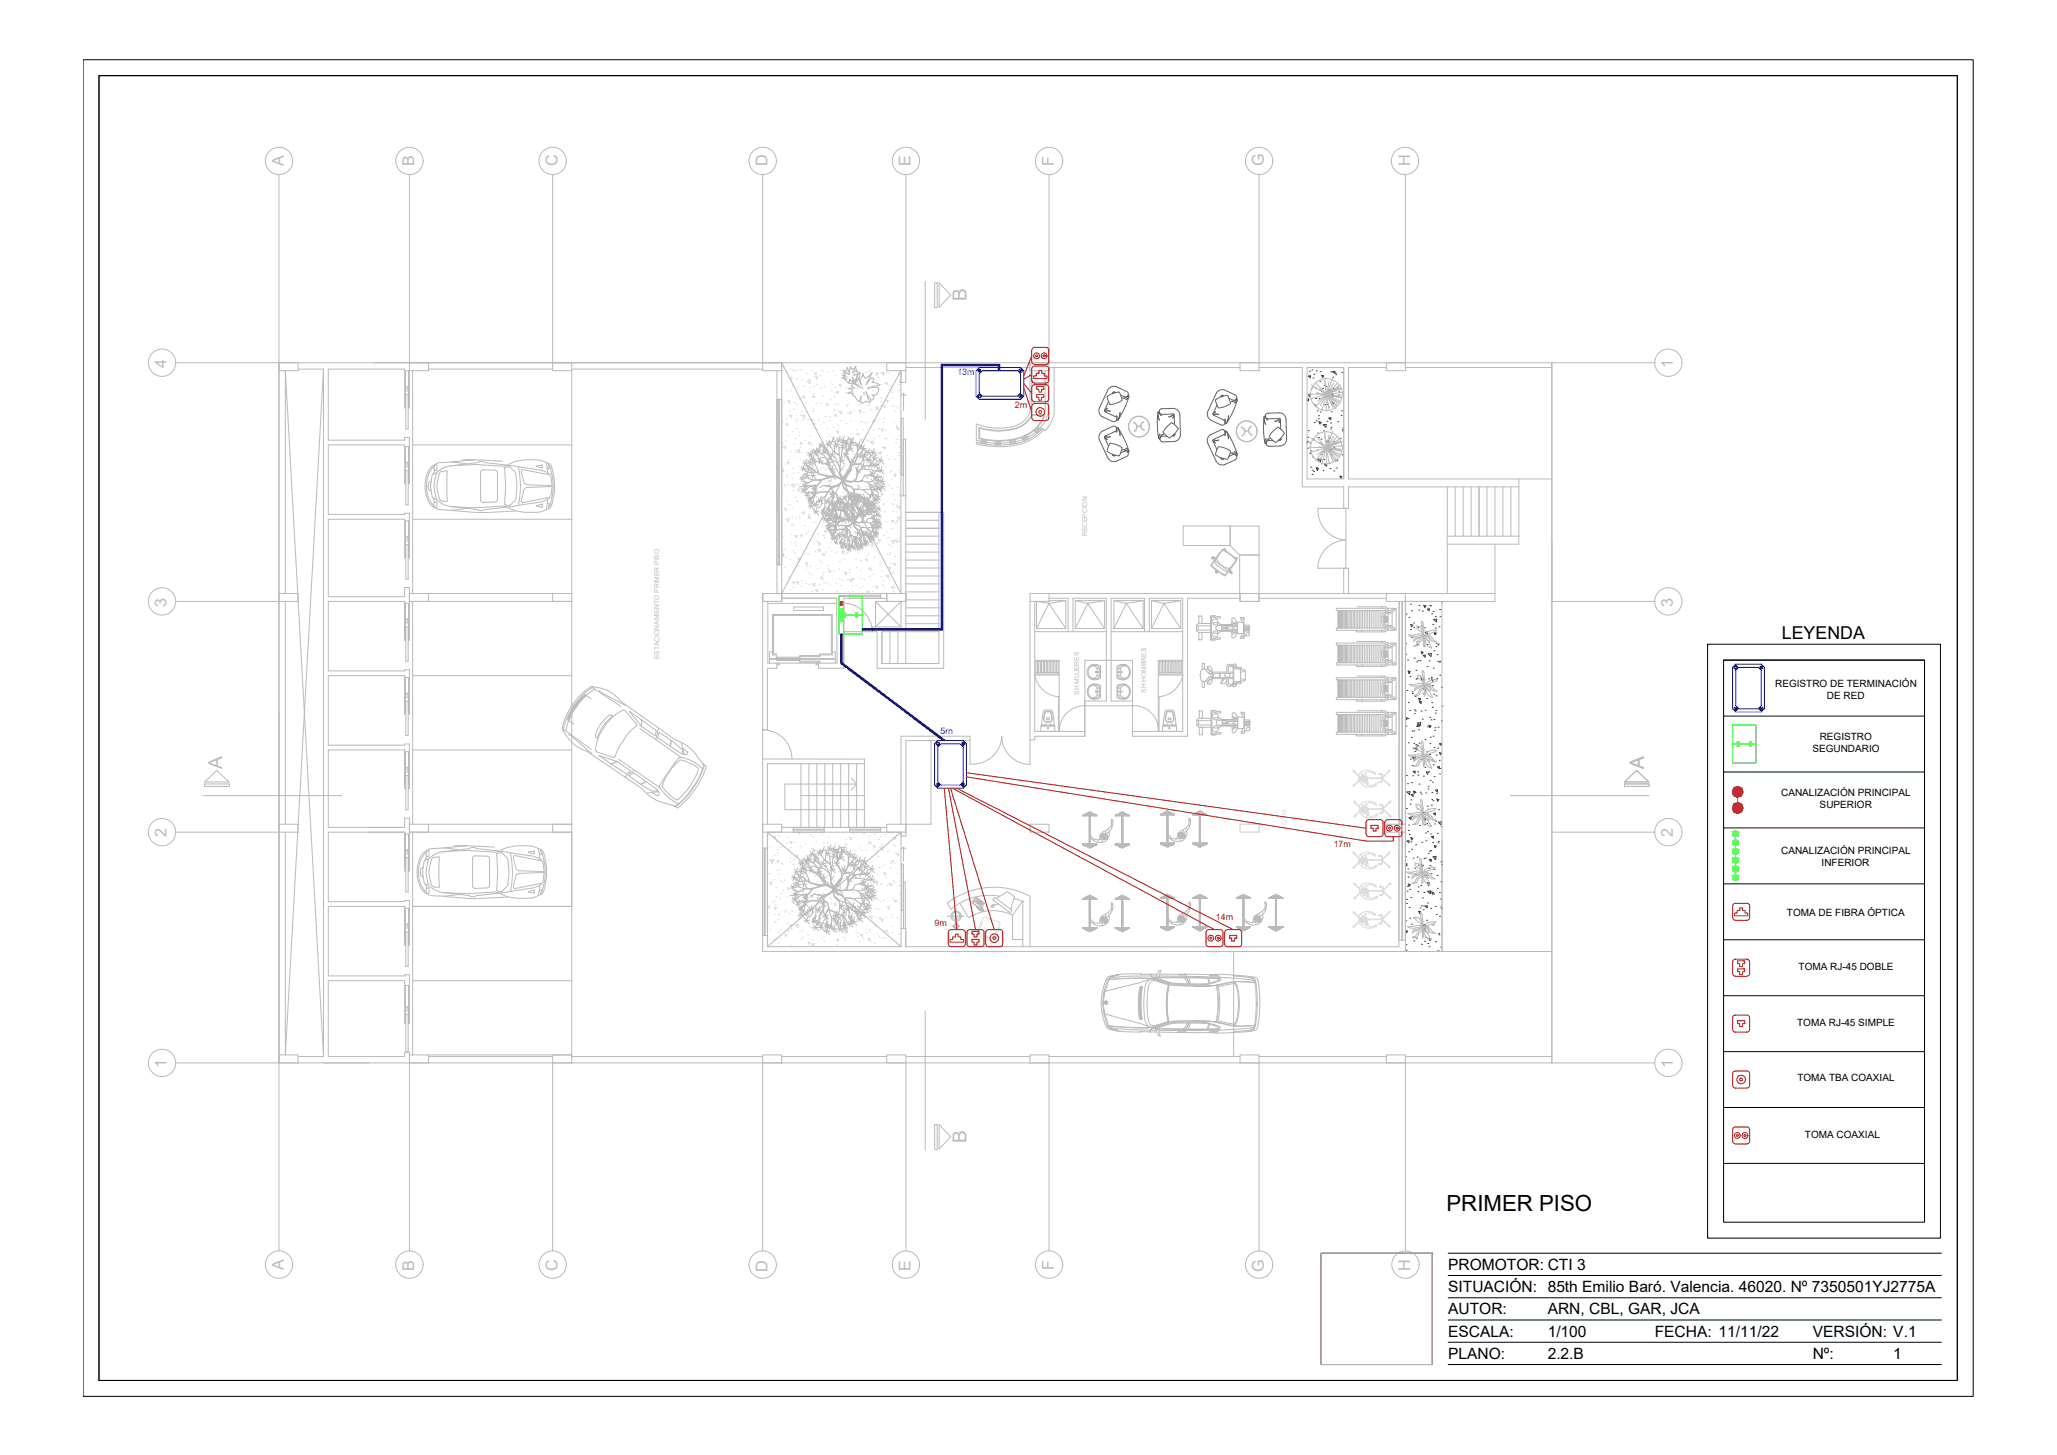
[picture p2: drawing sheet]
<svg xmlns="http://www.w3.org/2000/svg" width="594mm" height="420mm" viewBox="0 0 594 420" stroke-linecap="round" stroke-linejoin="round" font-family="sans-serif">
<defs><g id="words">
<text font-size="6.4" x="417.8" y="349.8">PRIMER PISO</text>
<g font-size="5.5" fill="#bababa">
<text x="279.2" y="86.9" transform="rotate(-90 279.2 86.9)">B</text>
<text x="64.2" y="222.1" transform="rotate(-90 64.2 222.1)">A</text>
<text x="474.7" y="222.1" transform="rotate(-90 474.7 222.1)">A</text>
<text x="279.2" y="330" transform="rotate(-90 279.2 330)">B</text>
</g>
<text font-size="5.1" x="514.6" y="184.5">LEYENDA</text>
<g font-size="4.7" fill="#bababa">
<text x="81.9" y="48" transform="rotate(-90 81.9 48)">A</text>
<text x="119.6" y="48" transform="rotate(-90 119.6 48)">B</text>
<text x="161" y="48" transform="rotate(-90 161 48)">C</text>
<text x="221.6" y="48" transform="rotate(-90 221.6 48)">D</text>
<text x="263" y="48" transform="rotate(-90 263 48)">E</text>
<text x="304.4" y="48" transform="rotate(-90 304.4 48)">F</text>
<text x="365" y="48" transform="rotate(-90 365 48)">G</text>
<text x="407.3" y="48" transform="rotate(-90 407.3 48)">H</text>
<text x="48.1" y="106.3" transform="rotate(-90 48.1 106.3)">4</text>
<text x="483.1" y="106.3" transform="rotate(-90 483.1 106.3)">1</text>
<text x="48.1" y="175.2" transform="rotate(-90 48.1 175.2)">3</text>
<text x="483.1" y="175.2" transform="rotate(-90 483.1 175.2)">3</text>
<text x="48.1" y="241.8" transform="rotate(-90 48.1 241.8)">2</text>
<text x="483.1" y="241.8" transform="rotate(-90 483.1 241.8)">2</text>
<text x="48.1" y="308.4" transform="rotate(-90 48.1 308.4)">1</text>
<text x="483.1" y="308.4" transform="rotate(-90 483.1 308.4)">1</text>
<text x="81.9" y="366.8" transform="rotate(-90 81.9 366.8)">A</text>
<text x="119.6" y="366.9" transform="rotate(-90 119.6 366.9)">B</text>
<text x="161" y="367.1" transform="rotate(-90 161 367.1)">C</text>
<text x="221.6" y="367.2" transform="rotate(-90 221.6 367.2)">D</text>
<text x="263" y="366.9" transform="rotate(-90 263 366.9)">E</text>
<text x="304.4" y="366.7" transform="rotate(-90 304.4 366.7)">F</text>
<text x="365" y="367.3" transform="rotate(-90 365 367.3)">G</text>
<text x="407.3" y="367.1" transform="rotate(-90 407.3 367.1)">H</text>
</g>
<g font-size="4.5">
<text x="418.2" y="366.7">PROMOTOR: CTI 3</text>
<text x="418.2" y="373.1">SITUACIÓN: 85th Emilio Baró. Valencia. 46020. Nº 7350501YJ2775A</text>
<text x="418.2" y="379.6">AUTOR:</text>
<text x="447" y="379.6">ARN, CBL, GAR, JCA</text>
<text x="418.2" y="386">ESCALA:</text>
<text x="447" y="386">1/100</text>
<text x="477.9" y="386">FECHA: 11/11/22</text>
<text x="523.5" y="386">VERSIÓN: V.1</text>
<text x="418.2" y="392.4">PLANO:</text>
<text x="447" y="392.4">2.2.B</text>
<text x="523.5" y="392.4">Nº:</text>
<text x="546.8" y="392.5">1</text>
</g>
<g font-size="2.9">
<text x="512.7" y="198.3">REGISTRO DE TERMINACIÓN</text>
<text x="527.6" y="201.8">DE RED</text>
<text x="525.6" y="213.6">REGISTRO</text>
<text x="523.4" y="217.1">SEGUNDARIO</text>
<text x="514.4" y="229.9">CANALIZACIÓN PRINCIPAL</text>
<text x="525.5" y="233.4">SUPERIOR</text>
<text x="514.4" y="246.6">CANALIZACIÓN PRINCIPAL</text>
<text x="526.1" y="250.1">INFERIOR</text>
<text x="516.1" y="264.5">TOMA DE FIBRA ÓPTICA</text>
<text x="519.4" y="280.1">TOMA RJ-45 DOBLE</text>
<text x="519" y="296.1">TOMA RJ-45 SIMPLE</text>
<text x="519.1" y="312.2">TOMA TBA COAXIAL</text>
<text x="521.3" y="328.5">TOMA COAXIAL</text>
</g>
<g font-size="2.6" fill="#00f">
<text x="276.5" y="108.2">13m</text>
<text x="271.7" y="212.1">5m</text>
</g>
<g font-size="2.6" fill="#f00">
<text x="293.1" y="118">2m</text>
<text x="385.2" y="244.7">17m</text>
<text x="269.9" y="267.5">9m</text>
<text x="351.2" y="265.6">14m</text>
</g>
<g font-size="1.9" fill="#bababa">
<text x="314" y="154.9" transform="rotate(-90 314 154.9)">RECEPCION</text>
<text x="190.4" y="190.3" transform="rotate(-90 190.4 190.3)">ESTACIONAMIENTO PRIMER PISO</text>
<text x="311.7" y="200.6" transform="rotate(-90 311.7 200.6)">SH MUJERES</text>
<text x="331.1" y="200" transform="rotate(-90 331.1 200)">SH HOMBRES</text>
</g>
<text font-size="1.9" fill="#dcdcdc" x="371.6" y="238.1" transform="rotate(-90 371.6 238.1)">GYM</text>
</g></defs>
<!-- layer: CAJETIN -->
<g fill="none" stroke="#000" stroke-width=".29">
<path d="M24 17.3h545.9v385.9h-545.9zM28.6 21.8h536.7v376.8h-536.7zM493.2 186h67.2v171.5h-67.2zM497.8 190.6h58v162.3h-58zM497.8 190.6h58M497.8 206.8h58M497.8 222.9h58M497.8 239.1h58M497.8 255.2h58M497.8 271.4h58M497.8 287.5h58M497.8 303.7h58"/>
<path d="M497.8 319.8h58M497.8 336h58M381.5 361.9h32.1v32.1h-32.1zM418.2 374.8h142.5M418.2 368.3h142.5M418.2 361.9h142.5M418.2 394h142.5M418.2 387.6h142.5M418.2 381.2h142.5"/>
</g>
<!-- layer: 0 -->
<g fill="none" stroke="#bababa" stroke-width=".29">
<path d="M80.6 104.8h367.6v202.1h-367.6zM80.6 104.8v202.1M86.1 106.6h7.3M93.4 106.6v198.5M93.4 106.6l-11 198v-64.3M108 104.8h116.8M117.2 113.9h.7v10h-.7zM117.6 111.6v1.5M117.6 111.6l-.1 .1M117.6 111.6l.1 .1M118.2 106.6v11.2h-.2v-10.7h-.9v10.7h-.2v-11.2h-22.1v20.5h22.1v-.8h1.3v13.4h-.2v-10.7h-.9v10.7h-.2v-11.2h-22.1v20h22.1v-.3h1.3v12.9h-.2v-10.7h-.9v10.7h-.2v-11.2h-22.1v22.4h22.1v-2.6h1.3v15.2h-.2v-10.7h-.9v10.7h-.2v-11.2h-22.1v20h22.1v-.3h1.3v12.9h-.2v-10.7h-.9v10.7h-.2v-11.2h-22.1v20.1h22.1v-.4h1.3v13h-.2v-10.7h-.9v10.7h-.2v-11.2h-22.1v22.3h22.1v-2.6h1.3v15.2h-.2v-10.7h-.9v10.7h-.2v-11.2h-22.1v20.1h22.1v-.4h1.3v12.9h-.2v-10.6h-.9v10.6h-.2v-11.2h-22.1v20.1h22.1v-.3h1.3v14h-.2v-10.9h-.9v10.9h-.2v-12.3h-22.1v21.9h22.1v-1.3h1.3v.8M119.2 107v64.4"/>
<path d="M123.8 106.6h35.8M165.1 106.6h55.2M165.1 107v64.4M224.4 107v64.4M224.4 115.3h1.4M260.2 107v64.4h-34.4zM260.9 113.7v4.9M260.9 113.7l-.6 .6M260.9 113.7l.7 .6M261.6 106.1h35.9M261.6 107v3.4h-1.4M303 106.1h55.1"/>
<path d="M363.6 106.1h12.5v34.5h12v6.2h1.4v-6.2h49.2v-2.3M377.5 106.1h10.6v32.2h-10.6zM377.5 106.1h3.3M388.1 106.1v32.2M400.4 106.1h-10.9v32.2h58.7M405.9 106.1h42.3M448.2 104.8v202.1M117.2 135.8h.7v10h-.7zM117.6 133.5v1.5M117.6 133.5l-.1 .1M117.6 133.5l.1 .1M119.2 128.5h45.9"/>
<path d="M260.3 120.8h.6M117.2 157.3h.7v9.9h-.7zM117.6 154.9v1.5M117.6 154.9l-.1 .2M117.6 154.9l.1 .2M119.2 149.9h45.9M260.2 143.2h1.4v39.2h-6.9v9.2h16.5v-43.6h1.3v45h-19.2v-10.6h-9.6M388.7 146.8v17.3M418 154.8h20.6v2.3h-20.6zM82.4 171.4v-64.4l11 198.1M82.4 173.7v64.3M117.6 178.7v1.5"/>
<path d="M117.6 178.7l-.1 .1M117.6 178.7l.1 .1M118.2 173.7h46.9v64.3h-41.3M119.2 173.7v64.3M220.3 171.4v103.3l227.9 .1M221.7 173.7v17.8h2.7v1.5h-2.8v17.7h-1.3M224.4 163.1h1.4M245.4 171.4v1.4M254.3 171.4v1.4M260.2 171.4l-34.4-66.6v68h15.8l.2 18.7h-5.4v1.5h7.3v-20.2h12.4M260.2 173.7v7.3h-8.2v1.4M261.6 172.8h.1"/>
<path d="M297.5 173.7v39.9h1.3v-1h14.5v-10.2h6.2M298.8 173.7v37.5h14.5M302.1 171.4h129.7v2.3h-25.9M303 172.8h5.5v9.6M319.5 172.8h-9.6v9.6M358.1 172.8h-15.2v39.8h-15.8v-10.2h-6.2v-29.6h9.6v9.6M363.6 172.8h36.8M388.1 171.4v-7.3h1.4v7.3M404.1 173.7v64.3M405.9 173.7h10.6v101.1h-10.6zM117.2 181h.7v10h-.7zM119.2 195.1h45.9"/>
<path d="M298.8 182.4h20.7M320.9 182.4h20.7M331.9 182.4v-9.6h9.7v38.4h-14.5M117.2 202.5h.7v9.9h-.7zM117.6 200.1v1.5M117.6 200.1l-.1 .2M117.6 200.1l.1 .2M119.2 216.6h45.9M220.3 219.2h29.4v1.4h-28.1v17.4M280.2 213.8h-18.6v27.6h-1.4M280.2 212.6h-20v25.4M313.3 203.8h13.8"/>
<path d="M313.3 203.8a7.4 7.4 0 0 0-7.4 7.4M327.1 203.8a7 7 0 0 1 7.4 7.4M117.2 223.9h.7v9.9h-.7zM117.6 221.6v1.5M117.6 221.6l-.1 .1M117.6 221.6l.1 .1M225.8 238.9h30.3M229.1 238.9v1.4M238 238.9v1.4M245.4 238.9v1.4M254.3 238.9v1.4M319.2 239.9a2.25 2.25 0 0 0-1.6 2.5"/>
<path d="M320.9 236.7l.1 .5a2.02 2.02 0 0 1-1 2.3M321 236.6a1.32 1.32 0 0 1 .3 1.8l-.1 .2M321.2 238.7l-.3 .8a1.51 1.51 0 0 1-1.5 1l-.1-.6 .7-.4M321.2 238.6v.1M341.7 239.7a2.21 2.21 0 0 0-1.7 2.5M343.3 238.4l-.8 .8M343.4 236.5l.1 .4-.1 1.3M343.4 238.2l-.1 .2M343.4 236.3a1.69 1.69 0 0 1 .2 2.3l-.3 .7a1.57 1.57 0 0 1-1.5 1 .74 .74 0 0 1 0-.8 .74 .74 0 0 1 .8-.4M405.9 238v2.3M117.2 247.7h.7v9.9h-.7zM117.6 245.3v1.5"/>
<path d="M117.6 245.3l-.1 .1M117.6 245.3l.1 .1M118.2 240.3h46.9v64.3h-41.3M119.2 240.3v64.3M220.3 244.9h1.3M221.6 240.3v33.1M221.6 240.3l38.6 33.1M221.6 240.3h38.6M260.2 240.3l.1 27.9M260.2 240.3l-38.6 33.1M260.9 244.6v4.1M260.9 244.6l-.6 .6"/>
<path d="M260.9 244.6l.7 .6M314.7 240.9a1.87 1.87 0 0 0 1.4 2l.5 .2a1.55 1.55 0 0 0 1.8-.1 .7 .7 0 0 0-.5-.6 .7 .7 0 0 0-.7 .2M314.7 240.9l.1 .1M314.8 241l.2 .5 1.1 .9M316.1 242.4l1 .2M318.1 240.9a1.03 1.03 0 0 1 1.3 .1 1.03 1.03 0 0 1 .1 1.3 1.12 1.12 0 0 1-1.1-.2 1.12 1.12 0 0 1-.3-1.2zM320.2 240.3a2.26 2.26 0 0 1-1.9 2.8M337.4 241l-.2-.3a.34 .34 0 0 0-.3 .3 .34 .34 0 0 0 .2 .4l1.5 1.3 1 .2M337.4 241v.1a1.94 1.94 0 0 0 2.4 1.2M339.8 242.3a.53 .53 0 0 1 .8-.1 .53 .53 0 0 1-.2 .8l-.8-.1M340.5 240.6a1.09 1.09 0 0 1 1.3 .2 1.09 1.09 0 0 1 .3 1.2 1.11 1.11 0 0 1-1.3-.1 1.11 1.11 0 0 1-.3-1.3zM342.6 240a1.42 1.42 0 0 1-.3 1.9 1.46 1.46 0 0 1-1.6 1"/>
<path d="M404.1 240.3l-.1 33.1h-142.4v-5.2h-1.3M416.5 242.6v32.2M117.2 269.1h.7v9.9h-.7zM117.6 266.8v1.4M117.6 266.8l-.1 .1M117.6 266.8l.1 .1M119.2 261.7h45.9M220.3 270.2h1.3M221.6 273.4h38.6M260.3 268.2l-.1 5.2M314.7 265a1.87 1.87 0 0 0 1.4 2l1.1 .3M314.7 265l.1 .1"/>
<path d="M314.8 265.1l.2 .4a2.19 2.19 0 0 0 2.1 1.2M317.3 266.6a.58 .58 0 0 1 .9-.1 .58 .58 0 0 1 0 .9 .58 .58 0 0 1-.8-.1M318.1 265a1.03 1.03 0 0 1 1.3 .1 1.03 1.03 0 0 1 .1 1.3 1.12 1.12 0 0 1-1.1-.2 1.12 1.12 0 0 1-.3-1.2zM319.2 264a2.25 2.25 0 0 0-1.6 2.5M320.2 264.4a2.26 2.26 0 0 1-1.9 2.8M320.9 260.8l.1 .5a2.02 2.02 0 0 1-1 2.3M321 260.7a1.32 1.32 0 0 1 .3 1.9l-.1 .1M321.2 262.7l-.3 .9a1.57 1.57 0 0 1-1.5 1l-.1-.6 .7-.4M337.4 265.1l-.2-.3a.63 .63 0 0 0-.2 .6 .63 .63 0 0 0 .5 .5l1.6 1.1a1.56 1.56 0 0 0 1.7-.2l-.1-.3-.3-.2-.6 .1M337.4 265.1l.1 .1M337.5 265.2h-.1a1.94 1.94 0 0 0 2.4 1.2M340.5 264.8a1.09 1.09 0 0 1 1.3 .1 1.09 1.09 0 0 1 .3 1.2 1.11 1.11 0 0 1-1.3-.1 1.11 1.11 0 0 1-.3-1.2z"/>
<path d="M341.7 263.8a2.2 2.2 0 0 0-1.7 2.5M342.6 263.3l-.2 .1M342.6 264.1a1.39 1.39 0 0 1-.3 1.9 1.44 1.44 0 0 1-1.6 1M343.4 260.6v.2M343.4 262.3l-.9 1M343.4 260.8v1.5M343.4 260.4a1.51 1.51 0 0 1 .2 2.1M343.6 262.5l-.3 .9a1.57 1.57 0 0 1-1.5 1l-.1-.6 .7-.4M356.3 274.8v30.3M359.3 265.1l-.1-.2a.28 .28 0 0 0-.4 .2 .28 .28 0 0 0 .3 .3l.8 .9 1.1 .7a1.56 1.56 0 0 0 1.8-.2v-.2l-.4-.3-.7 .1M359.3 265.1l.1 .1M359.4 265.2a1.94 1.94 0 0 0 2.3 1.2"/>
<path d="M362.4 264.8a1.02 1.02 0 0 1 1.4 .1 1.02 1.02 0 0 1 .1 1.3l-1-.2a.92 .92 0 0 1-.5-1.2zM363.6 263.8a2.2 2.2 0 0 0-1.6 2.5M364.5 263.3l-.2 .1M364.6 264.1a1.39 1.39 0 0 1-.4 1.9 1.44 1.44 0 0 1-1.5 1M365.3 260.6v.2M365.3 260.8v.1a.42 .42 0 0 1 .3 .4 .42 .42 0 0 1-.3 .4v.1a1.28 1.28 0 0 1-.7 1.3l-.1 .2M365.3 260.4a1.51 1.51 0 0 1 .3 2.1M365.6 262.5l-.4 .9a1.57 1.57 0 0 1-1.4 1l-.1-.6 .6-.4M404 271.5h1.9M117.2 292.9h.7v10.8h-.7zM117.6 290.7v1.4M117.6 290.7l-.1 .1"/>
<path d="M117.6 290.7l.1 .1M119.2 283.2h45.9M86.1 305.1h7.3M93.4 306.9h13.4M123.8 305.1h35.8M165.1 305.1h55.2M225.8 305.1h30.3M261.6 305.1h35.9M303 305.1h55.1M363.6 305.1h36.8M405.9 305.1h42.3M381.5 361.9h32.1v32.1h-32.1z"/>
<circle cx="80.6" cy="46.5" r="3.9"/>
<circle cx="118.3" cy="46.5" r="3.9"/>
<circle cx="159.6" cy="46.5" r="3.9"/>
<circle cx="220.3" cy="46.5" r="3.9"/>
<circle cx="261.6" cy="46.5" r="3.9"/>
<circle cx="303" cy="46.5" r="3.9"/>
<circle cx="363.6" cy="46.5" r="3.9"/>
<circle cx="405.8" cy="46.5" r="3.9"/>
<circle cx="46.8" cy="104.7" r="3.9"/>
<circle cx="481.8" cy="104.7" r="3.9"/>
<circle cx="46.8" cy="173.7" r="3.9"/>
<circle cx="481.8" cy="173.7" r="3.9"/>
<circle cx="46.8" cy="240.3" r="3.9"/>
<circle cx="481.8" cy="240.3" r="3.9"/>
<circle cx="46.8" cy="306.9" r="3.9"/>
<circle cx="481.8" cy="306.9" r="3.9"/>
<circle cx="80.6" cy="365.2" r="3.9"/>
<circle cx="118.3" cy="365.2" r="3.9"/>
<circle cx="159.6" cy="365.2" r="3.9"/>
<circle cx="220.3" cy="365.2" r="3.9"/>
<circle cx="261.6" cy="365.2" r="3.9"/>
<circle cx="303" cy="365.2" r="3.9"/>
<circle cx="363.6" cy="365.2" r="3.9"/>
<circle cx="405.9" cy="365.2" r="3.9"/>
</g>
<!-- layer: COLUMNA -->
<path d="M267.2 81.2v40M269.9 81.7h.8v7.1h-.8zM271.2 81.7l3.4 3.5-3.4 3.5zM58.6 229.7h40.1M59.1 226.4h7.2v.7h-7.2zM59.1 225.8l3.5-3.3 3.5 3.3zM436.2 229.7h40M469.2 226.4h7.1v.7h-7.1zM469.2 225.8l3.5-3.3 3.5 3.3zM267.2 292.1v40M269.9 324.8h.8v7.1h-.8zM271.2 324.8l3.4 3.5-3.4 3.5z" fill="none" stroke="#bababa" stroke-width=".29"/>
<!-- layer: L.COLUMNA -->
<g fill="none" stroke="#bababa" stroke-width=".29">
<path d="M80.6 50.4v54.4h-29.9M118.2 50.4v54.4M159.6 50.4v54.4M220.3 50.4v54.4M261.6 50.4v54.4M303 50.4v54.4M363.6 50.4v54.4M405.9 50.4v54.4M448.2 104.8h29.8M50.7 173.7h29.9M448.2 173.7h29.8M50.7 240.3h29.9"/>
<path d="M448.2 240.3h29.8M50.7 306.9h29.9v54.4M118.2 306.9v54.4M159.6 306.9v54.4M220.3 306.9v54.4M261.6 306.9v54.4M303 306.9v54.4M363.6 306.9v54.4M405.9 306.9v54.4M448.2 306.9h29.8"/>
</g>
<!-- layer: 0 -->
<g fill="none" stroke="#dbdbdb" stroke-width=".29">
<path d="M221.6 241.3h.1M221.6 240.7l.4 .2-.3 .4M221.7 249.2h.1M222.1 252.3h.1M222.1 244.5h.1M222.4 254.6h.1M222.7 254.7h.1M222.8 249.4h.1M222.8 255l-.5 .1 .5 .4v-.5M222.8 241.6h.1M222.9 249.1l-.7-.7 .8-.1-.1 .8M223.4 248.3l-.6 .1 .6 .5v-.6"/>
<path d="M223.4 241.7l.6-.1v.5l-.6-.4M223.4 254.1h.1M223.8 247h.1M224.1 258.9h.1M224.1 256.3h.1M224.2 243h.1M224.4 251.3h.1M224.5 245.3h.1M224.6 246.3h.1M224.6 249.2l-.2-.7 .6 .2-.3 .5M224.7 252.5h.1M224.8 241.3h.1"/>
<path d="M225.2 259.3h.1M225.2 244.6h.1M225.3 251.2h.1M225.4 254.3h.1M225.6 249.3h.1M225.6 257.9h.1M225.7 254.7h.1M225.8 244.4h.1M225.9 249.5h.1M226.1 257.1h.1M226.6 254.2h.1M227 243.4h.1"/>
<path d="M227.2 259h.1M227.4 241.9h.1M227.7 257l-.3-.7 .6 .2-.3 .5M227.9 245.4h.1M228 248.9h.1M228.2 242.9l.6 .2-.4 .5zM228.2 247.8h.1M228.4 244.8h.1M228.9 258.2h.1M228.9 254.3h.1M229 253.7h.1M229.1 249.6h.1"/>
<path d="M229.1 253.2h.1M229.3 253.8l.6-.1-.1 .6-.5-.5M229.3 248.2h.1M229.4 257.2h.1M229.5 243.2h.1M229.6 254.3h.1M229.8 259.5h.1M229.9 259.8h.1M229.9 247.1l.5-.1v.5zM230.3 259.1h.1M230.9 240.3l-.5 .1M231 240.3v.6l-.6-.5"/>
<path d="M231.1 244.3h.1M231.2 250.8l.6 .2-.4 .4zM231.3 257.1l.9-.1-.2 .8zM231.5 244.9h.1M231.6 247.9h.1M231.9 250.2h.1M232.2 249.7h.1M232.6 243.8h.1M232.6 256.1h.1M232.8 254.4h.1M232.8 247.1l.9-.1-.1 .9zM233.1 259.7h.1"/>
<path d="M233.4 259.2h.1M233.6 249.3h.1M233.7 260h.1M233.9 255h.1M234 240.9h.1M234.1 250h.1M234.2 258.6l.6 .2-.4 .5zM234.3 245h.1M234.5 254.7h.1M234.6 245h.1M234.7 241.6h.1M234.8 246.8h.1"/>
<path d="M234.9 258h.1M235.1 253h.1M235.2 245.9l-.3-.7 .6 .2-.3 .5M235.3 250.3h.1M235.3 249.9h.1M235.3 248.1h.1M235.5 243.1h.1M235.6 252.7h.1M235.6 247h.1M235.9 254.6h.1M236.3 259.1l-.6 .1 .5 .5 .1-.6M236.3 258.6h.1"/>
<path d="M236.5 259.4h.1M236.5 252.5h.1M236.9 252.4l-.6 .1 .5 .5 .1-.6M236.9 245.8l.6-.1-.1 .6zM237 240.3h.1M237.4 241h.1M237.5 257.9h.1M237.7 245.1h.1M237.7 243.4h.1M237.9 253l.3 .7 .3-.5-.5-.2M238.4 250h.1M238.5 249.3h.1"/>
<path d="M238.6 256.9h.1M238.8 251.9h.1M238.9 243.5h.1M238.9 252.8h.1M239 254.7h.1M239 246.9h.1M239.3 255.1h.1M239.3 241.9h.1M239.6 259.5h.1M239.8 248.9h.1M240.1 240.4h.1M240.7 254.4h.1"/>
<path d="M240.8 245.2h.1M241.1 243.5h.1M241.4 245.8h.1M241.5 250.1h.1M241.7 259.8h.1M241.7 247.5l.6 .2-.3 .4zM241.9 255.8h.9l-.1 .8-.8-.7M242.1 254.8h.1M242.2 251.7h.1M242.6 255.2h.1M242.7 259.6h.1M242.7 257.9l.6-.1v.6z"/>
<path d="M242.9 257.6h.1M243.2 240.5h.1M243.4 258.7h.1M243.4 245.9l.9-.1-.1 .8zM243.6 253.7h.1M243.8 248.7h.1M243.9 245.3h.1M243.9 251.1l-.6 .1 .6 .5v-.6M243.9 244.5l.6-.1-.1 .6-.5-.5M244 243.7h.1M244.3 242.4h.1M244.4 243.9h.1"/>
<path d="M244.6 250.2h.1M244.7 256.7h.1M244.7 255.3l.3 .7 .3-.5-.6-.2M244.8 245.9h.1M244.9 251.7h.1M245.1 248.3h.1M245.1 246.7h.1M245.2 254.9h.1M245.3 241.7h.1M245.4 249.3h.1M245.5 241.9l.2 .6M245.5 241.9l.5 .2-.3 .5"/>
<path d="M245.8 254.2h.1M245.9 259.7h.1M246.3 257.7h.1M246.3 254.7h.1M246.3 240.7h.1M246.5 241.6h.1M247 245.4h.1M247.4 247.1h.1M247.7 250.3h.1M248 244.9h.1M248.3 255h.1M248.4 255.5h.1"/>
<path d="M248.4 252.5h.1M248.4 248.4h.1M248.5 249.7l.2 .7 .4-.5-.6-.2M248.6 250.5h.1M248.7 250.7h.1M248.8 245.6h.1M249 259.8h.1M249 240.6h.1M249.3 258h.1M249.5 240.8h.1M249.5 256.6h.1M250.1 245.6h.1"/>
<path d="M250.3 256.5l-.5 .1 .5 .5v-.6M250.3 249.9l.6-.1v.6zM250.7 243.5h.1M250.8 250.4h.1M250.9 241.4h.1M250.9 243.2l.6-.1v.6zM251.4 255.1h.1M251.5 257.6l.6 .2-.4 .5zM251.6 248.9h.1M251.7 247.3h.1M252.1 259.9h.1M252.1 250.8h.1"/>
<path d="M252.2 244.2l.3 .6 .3-.4-.5-.2M252.4 253.2h.1M252.6 240.9h.1M252.6 254.4h.1M253.1 257.4h.1M253.2 259.1h.1M253.2 245.7h.1M253.3 255.3l.1-.8-.9 .1 .8 .8M253.3 252.4h.1M253.5 259.8h.1M253.5 247.4h.1M253.8 242.4h.1"/>
<path d="M253.9 250.5h.1M254.1 244.6l.9-.1-.1 .9zM254.2 241.5h.1M254.4 255.4h.1M254.5 255.2h.1M254.6 243.9h.1M254.6 250.4h.1M254.8 245.4h.1M255 240.4h.1M255.3 252l.2 .7M255.3 252l.5 .2-.3 .5M255.3 249.8h.1"/>
<path d="M255.7 241h.1M255.8 253.3h.1M256.1 255.7h.1M256.3 243.9h.1M256.3 245.8h.1M257 250.6h.1M257.2 249.3h.1M257.4 255.2l-.6 .1 .5 .5 .1-.6M257.4 248.6l.6-.1-.1 .6zM257.5 240.5h.1M257.6 255.4h.1M257.9 259.2h.1"/>
<path d="M257.9 244h.1M257.9 241.9l.6-.1v.6l-.5-.5M258.1 254.2h.1M258.1 254.8h.1M258.2 246.3h.1M258.3 249.3h.1M258.3 241.6h.1M258.5 244.3h.1M258.8 241.1h.1M259 246.4l.6 .2-.3 .5zM259 252.2h.1M259.3 247.1h.1"/>
<path d="M259.4 245.9h.1M259.5 255.8h.1M259.8 258.1h.1M260.1 250.8h.1M260.2 252.5h.1M221.6 268.4h.1M221.7 261.8l.6-.1-.1 .5-.5-.4M221.7 268.4l-.1 .3M221.7 263.6h.1M222.3 268.4h.1M222.9 273.2h.1M223.1 260.5h.1"/>
<path d="M223.5 271.3h.1M223.6 264.1h.1M223.6 260.1h.1M223.7 261.9l.5 .2-.3 .5zM223.7 266.3h.1M223.9 266.4h.1M223.9 261.3h.1M224.5 265.6h.1M224.7 272.3h.1M224.8 269.3h.1M224.8 263.8h.1M225 264.3h.1"/>
<path d="M225.4 268.5h.1M225.5 271h.1M226 273.3h.1M226.6 263.4h.1M226.7 269.8l.2 .6 .4-.4-.6-.2M226.8 263h.1M227.3 266.5h.1M227.5 268.8h.1M227.6 268.8h.1M227.9 263.9h.1M228.1 267.2l.6-.1-.1 .6zM228.3 273.1h.1"/>
<path d="M228.5 268.1h.1M228.5 268.6h.1M228.7 263.1h.1M229.3 260.4l-.6 .1 .5 .4 .1-.5M229.7 267.1l.9-.1-.1 .8zM230.4 264.2l.3 .6 .3-.4-.6-.2M230.5 265.4h.1M230.8 265.2h.1M231 269h.1M231 264h.1M231.3 271.3h.1M231.6 268.7h.1"/>
<path d="M231.7 270.7h.1M233.2 270h.1M233.4 262h.1M233.4 272l.6 .2-.3 .5zM233.5 265h.1M234.1 264.1h.1M234.2 267.9h.1M234.3 273h.1M234.5 268h.1M234.5 272.6l.6-.1v.6l-.6-.5M234.7 271.4h.1M234.7 263h.1"/>
<path d="M234.7 268.8h.1M235.1 265.9l.6-.1v.5l-.6-.4M235.4 260.2h.1M236.4 265.6h.1M236.8 262.1h.1M237.1 264.4h.1M237.2 266.5l.3 .6 .3-.4-.6-.2M237.2 264.2h.1M237.3 271.1h.1M237.8 268.9h.1M237.9 270.3h.1M238 271.8h.1"/>
<path d="M238.2 266.8h.1M238.4 261.8h.1M238.4 263.4h.1M239.3 268.8h.1M240 261h.1M240.3 264.3h.1M240.4 265.8l.8-.1-.1 .9-.7-.8M240.5 264.6h.1M240.8 266.9h.1M240.9 269h.1M241 260.9l.2 .7 .3-.5-.5-.2M241.6 272.8h.1"/>
<path d="M241.6 271.3l.6-.1-.1 .6zM242.2 264.6l.5-.1v.5l-.5-.4M242.6 265.3h.1M243 268.6h.1M243.2 263.7h.1M243.4 264.4h.1M243.6 270.7h.1M243.7 263.5h.1M244 268.7l.6 .2-.4 .5zM244 271.7h.1M244 269.2h.1M244.2 267h.1"/>
<path d="M244.2 266.7h.1M244.4 261.7h.1M244.5 269.4h.1M246.6 264.5h.1M246.6 260h.1M247.1 269.3h.1M247.3 260.2h.1M247.4 265.9h.1M247.7 270.5h.1M247.7 263.2l.3 .6M247.8 263.2l.5 .2-.3 .4M247.8 269.5h.1"/>
<path d="M247.9 265.5h.1M248.1 260.5h.1M248.2 271.8h.1M248.2 265.6h.1M248.6 270l.6-.1-.1 .5-.5-.4M249.1 271.1h.1M249.2 263.3l.6-.1-.1 .6zM249.7 264.7h.1M250 260.2h.1M250.2 263.4h.1M250.3 269.4h.1M250.3 262.5h.1"/>
<path d="M251 264.6l.9-.1-.1 .8zM251 271.7l-.3-.7 .6 .2-.3 .5M251.1 268.4h.1M251.2 268.8h.1M251.5 271.9h.1M252.5 272.3h.1M252.7 267.3h.1M252.8 264.8h.1M252.9 262.3h.1M253.4 269.5h.1M253.7 262.6h.1M253.7 270.3h.1"/>
<path d="M253.9 265.4h.1M254 265h.1M254.2 260.4h.1M254.4 265.3h.1M254.5 265.4l.2 .7M254.5 265.5l.6 .1-.3 .5M254.7 270.8h.1M255.2 260h.1M255.4 270.7h.1M255.6 268.7l.6-.1-.1 .6-.5-.5M255.9 264.9h.1M256.2 262l.6-.1-.1 .6z"/>
<path d="M256.5 269.6h.1M256.9 261.5h.1M257.4 265.1h.1M257.4 269.2h.1M257.5 273.4h.3M257.6 267.4h.1M257.6 264.2h.1M258.3 260.2h.1M258.4 273.3h.1M258.5 260.5l-.2-.6 .6 .2-.4 .4M259 265h.1M259.1 260.2h.1"/>
<path d="M259.6 269.7h.1M260 265.7h.1M260.2 273.3l-.1 .1"/>
</g>
<!-- layer: arbolesss -->
<g fill="none" stroke="#dbdbdb" stroke-width=".29">
<path d="M226.3 116.1h.1M227.2 112.9h.1M227.3 107.4h.1M227.7 116.5h.1M228 118.8h.1M228.1 115.6l-.6 .1 .6 .5v-.6M228.1 109.1l.6-.2-.1 .6zM228.1 119.9l.3 .6 .3-.4-.6-.2M228.2 106.7h.1M228.3 112.8h.1M228.8 111.4h.1M229 106.7l.1 .4"/>
<path d="M229.2 118.3h.1M229.4 116.2h.1M229.4 106.7l-.3 .4M229.8 107.1h.1M230 116.7h.1M230.2 109.5h.1M230.3 111.8h.1M230.5 106.8h.1M230.9 115.4h.1M231.1 119.8h.1M231.3 106.8h.1M231.3 114.8h.1"/>
<path d="M231.4 118.9h.1M231.5 109.8h.1M231.9 111.5h.1M231.9 114.3l.6 .2-.4 .5zM232.5 116.3h.1M232.9 107.7h.1M233.2 110.1l.8-.1-.1 .8zM233.5 109.6h.1M233.8 111.9h.1M233.8 113.2h.1M234.4 106.9h.1M234.6 117.8h.1"/>
<path d="M234.8 118.6h.1M235 111.6h.1M235 113.6h.1M235.1 114.3l-.5 .1 .5 .5v-.6M235.1 107.8l.6-.1v.5zM235.2 108.6h.1M235.6 116.4h.1M235.6 108.7l.6 .2-.3 .5zM235.9 111h.1M236.7 108.5h.1M236.8 116.4h.1M237.2 112.1h.1"/>
<path d="M237.5 107h.1M237.5 114.4h.1M238.1 111.8h.1M238.7 116.6l.2 .6 .3-.4-.5-.2M238.7 116.5h.1M239.1 107.4h.1M239.8 115.4h.1M240 110.4h.1M240.1 112.8h.1M240.4 111h.1M240.6 107.1h.1M240.8 118.4h.1"/>
<path d="M240.9 114.5h.1M241 119.8l.6-.1-.1 .6zM241 113.5h.1M241 118.3h.1M241.2 111.9h.1M241.2 116.8h.1M241.2 108.5h.1M241.8 116.7h.1M242.2 113l-.6 .2 .5 .4 .1-.5M242.3 118.8l.8-.1-.1 .8zM242.4 111l.3 .7M242.4 111l.6 .2-.3 .5"/>
<path d="M242.7 106.9h.1M243.3 107.5h.1M243.7 107.3h.1M243.8 108.8h.9l-.1 .8-.8-.7M244.1 113.4h.1M244.3 112h.1M244.5 117.3h.1M244.6 117h.1M244.7 107.8h.1M244.7 112.3h.1M244.9 119.3h.1M244.9 107.3h.1"/>
<path d="M244.9 116.8h.1M245.4 118.9l.3 .6 .3-.4-.5-.2M245.7 113.2h.1M246.6 118.7h.1M246.7 107.7h.1M246.8 107.4h.1M247 110h.1M247.4 112.1h.1M247.7 111h.1M247.8 115.9h.1M248.1 116.9h.1M248.2 119.4h.1"/>
<path d="M248.6 118.4l-.6 .2 .5 .4 .1-.6M248.6 111.9l.6-.1-.1 .5zM248.7 116.4h.1M249.2 113.3l.6 .2-.4 .4zM249.3 119.1h.1M249.5 114.1h.1M249.7 109.1h.1M249.9 107.5h.1M250.4 110.1h.1M250.5 112.2h.1M250.5 117.1h.1M250.7 112.4h.1"/>
<path d="M250.7 112.2h.1M251 107.2h.1M251 107.4h.1M251.2 117h.1M251.5 118.3h.1M251.9 112.9h.1M252.8 118.3h.1M252.9 117.6l.9-.1-.2 .8-.7-.7M252.9 107.7l.3 .7 .3-.5-.5-.2M253 107.6h.1M253.6 109h.1M253.6 112.3h.1"/>
<path d="M254.1 112.6h.1M254.2 116h.1M254.3 117.1h.1M254.4 114.9h.1M254.5 111h.1M255.2 108.3l.1-.8-.8 .1 .7 .8M255.6 117.1l-.6 .2 .6 .4v-.5M255.6 110.6l.6-.2v.6l-.6-.4M256 115.5l.2 .7M256 115.6l.5 .2-.3 .4M256.1 107.7h.1M256.5 107.8h.1"/>
<path d="M256.7 112.4h.1M257.3 111.5h.1M257.4 117.2h.1M257.5 113.2h.1M257.8 115h.1M258 117.3h.1M258.4 118.7h.1M259 117.8h.1M259.2 107.8h.1M259.2 112.8h.1M259.4 107.8h.1M259.5 111h.1"/>
<path d="M259.8 112.5h.1M260.2 108h.1M260.2 110.2l-.5-.2 .3 .6 .2-.3M225.8 135.8l.6-.1-.1 .6zM225.9 135.2h.1M225.9 128.1h.1M225.9 121.8h.1M226.4 129.1l.6-.1-.1 .6-.5-.5M226.4 139.9h.1M226.7 134h.1M226.9 127.3h.1M227 122.4l.5-.1v.6z"/>
<path d="M227 120.9h.1M227.1 137.5h.1M227.4 133.3l.2 .7 .4-.5-.6-.2M227.4 139.9h.1M227.6 125.7h.1M227.8 132.7h.1M228.2 130.5h.1M228.5 140l.9-.1-.1 .8zM228.7 138.2h.1M228.8 124.7h.1M228.9 135.3h.1M229.2 136.7h.1"/>
<path d="M229.3 128.2h.1M229.4 131.7h.1M229.6 130.6h.1M229.6 126.7h.1M229.8 121.7h.1M230.1 130l.9-.1-.2 .8zM230.1 121.1h.1M230.1 123.7h.1M230.2 139.7h.1M230.3 136.5h.1M230.4 134.7h.1M230.7 129.7h.1"/>
<path d="M230.7 125.8h.1M230.8 140h.1M230.9 124.7h.1M231.1 129.1h.1M231.1 127.7l.3 .7 .3-.5-.5-.2M231.4 130.6h.1M231.6 120.1l.9-.1-.1 .8zM231.7 121.2h.1M232 134.6h.1M232.1 135.4h.1M232.5 127.1h.1M232.8 134.5l.6-.1-.1 .6z"/>
<path d="M232.9 130.7h.1M233.2 121.2h.1M233.2 133h.1M233.4 127.8l.6-.1-.1 .6-.5-.5M233.8 125.9h.1M233.9 138.5h.1M234 121.1l.6-.1-.1 .6zM234 138.9h.1M234.2 133.5h.1M234.2 135.6l.5 .2-.3 .4zM234.4 128.6h.1M234.5 130.7h.1"/>
<path d="M234.6 123.6h.1M234.9 122.2l.2 .6 .4-.4-.6-.2M235.1 121.4h.1M235.2 135.5h.1M235.4 123.7h.1M235.7 124.1h.1M236.2 129.6h.1M236.3 121.3h.1M236.6 133.1h.1M236.7 129.5h.1M236.9 126h.1M236.9 135.5h.1"/>
<path d="M237.6 130.8h.1M237.6 135h.1M237.8 121.9h.1M238.2 130.7l-.3-.7 .6 .2-.3 .5M238.3 135.6h.1M238.3 120.3h.1M238.7 127.3h.1M238.7 123.8h.1M238.9 135.4h.1M239.1 126.2h.1M239.1 130.4h.1M239.2 138.7l.9-.1-.2 .9z"/>
<path d="M239.2 139.9l.6-.1v.6zM239.3 125.4h.1M239.4 121.4h.1M239.6 120.4h.1M239.6 132.7h.1M239.8 133.2l.6-.1v.6zM239.8 132.1h.1M240 138.4h.1M240 126.1h.1M240.2 133.4h.1M240.3 135.6h.1M240.4 128.4h.1"/>
<path d="M240.4 126.6l.6-.2-.1 .6zM240.6 138.2h.1M240.6 137.9h.1M240.6 123.4h.1M240.7 130.9h.1M240.7 128.8l.9-.1-.1 .8zM241.2 138.5l-.3-.6 .6 .1-.3 .5M241.4 135.8h.1M241.9 125.1l-.2-.7 .6 .2-.4 .5M242 122.7h.1M242 123.7h.1M242.4 126.3h.1"/>
<path d="M242.5 121.5h.1M242.7 128.6h.1M242.9 129.2h.1M243.1 126.2h.1M243.5 134.5h.1M243.7 137.2h.1M243.8 131h.1M243.8 134.6h.1M243.9 132.2h.1M244 138h.1M244.1 127.3h.1M244.3 122.3h.1"/>
<path d="M244.5 135.9h.1M244.9 132.9l-.2-.6 .6 .2-.4 .4M245.6 121.6h.1M245.6 125.2h.1M246.1 128.7h.1M246.2 126.3h.1M246.4 131.1h.1M246.9 138.5l-.6 .1 .5 .5 .1-.6M246.9 132h.1M246.9 131.9h.1M246.9 131.9l.5-.1v.6l-.5-.4M246.9 131.1h.1"/>
<path d="M247.2 137h.1M247.4 125.2l.6-.1v.6zM247.5 124.1h.1M247.6 136h.1M248.4 139h.1M248.5 129.6h.1M248.6 121.8h.1M248.7 134h.1M248.7 127.4l-.3-.7 .6 .2-.3 .5M248.8 121.7h.1M248.9 129.1h.1M249.1 124.1h.1"/>
<path d="M249.3 127.7h.1M249.4 126.4h.1M249.4 135h.1M249.6 121.9h.1M249.7 137.1h.1M249.8 131.2h.1M249.8 137.5l.8 .7M249.8 137.5l.9-.1-.1 .8M249.9 132.1h.1M250 131.3h.1M250.1 133.5h.1M250.1 127.1h.1"/>
<path d="M250.3 122.1h.1M250.5 127.3h.1M250.7 136.1h.1M250.9 139.4h.1M251.4 132.8h.1M251.7 135.2l-.3-.6 .6 .1-.3 .5M251.9 121.9h.1M252.2 127.4l-.9 .2 .8 .7 .2-.9M252.3 124.2h.1M252.4 138.2h.1M252.4 121.8l-.2-.7 .6 .2-.3 .5M252.5 126.6h.1"/>
<path d="M253 130.1h.1M253.1 131.4h.1M253.3 137.4l.6-.2-.1 .6zM253.4 135.9h.1M253.5 133.6h.1M253.6 130.9h.1M253.8 123.8h.1M253.8 136h.1M253.8 136.2h.1M253.8 125.9h.1M253.9 130.6h.6l-.1 .5-.5-.4M254 121h.1"/>
<path d="M254.5 124l.5-.2v.6zM254.7 129.2h.1M255 122h.1M255.2 120.8h.1M255.2 129l.3 .6M255.2 129l.6 .2-.3 .4M255.6 126.7h.1M255.6 124.3h.1M255.7 134.6h.1M255.9 126.7h.1M256.2 131.5h.1M256.7 132.6h.1"/>
<path d="M256.9 136.3h.1M257.2 136.1h.1M257.5 138.5h.1M258.1 122.1h.1M258.2 137.7h.1M258.2 136.8l.3 .7 .3-.5-.6-.2M258.4 132.8h.1M258.6 127.8h.1M258.7 126.8h.1M258.8 122.8h.1M258.8 123.3h.1M259 123.4l.6 .2-.4 .5z"/>
<path d="M259.3 126.8h.1M259.3 131.6h.1M259.4 124.1h.1M259.4 135.8h.1M259.6 129.1h.1M259.6 130.8h.1M259.8 125.8h.1M260 136.4h.1M260.1 120.8h.1M225.8 142.4h.1M225.8 159.9l.5-.1-.1 .9-.4-.4M225.9 158.9h.1"/>
<path d="M226.1 155.1h.1M226.5 158.6h.1M226.6 146.7l.6 .2-.3 .5zM226.7 140.4h.1M227 149.9l.9-.1-.2 .9zM227.1 144.7h.1M227.6 145.8h.1M227.8 149.5h.1M228.2 145.8h.1M228.4 156.6h.1M228.4 154.3h.1M228.6 151.6h.1"/>
<path d="M228.6 151.3h.1M228.7 149.3h.1M228.8 146.6h.1M229 151.6h.1M229 141.7h.1M229.1 159.1h.1M229.4 159.6h.1M229.5 156.7h.1M229.6 140h.1M229.6 154.6h.1M229.6 154.6l.6 .2-.3 .4zM229.7 143.6h.1"/>
<path d="M229.8 157.5h.1M229.8 149.7h.1M230 144.7h.1M230.2 144.8h.1M230.6 149.1h.1M230.6 141.8l-.2-.6 .6 .2-.3 .4M230.9 149.7h.1M231 154.6l.6-.1v.6zM231.1 142.3h.1M231.5 154.4h.1M231.5 154.5h.1M231.6 147.9l.6-.1v.6z"/>
<path d="M231.9 148.2h.1M232.2 159.2h.1M232.4 151.8h.1M232.5 159.9h.1M232.7 140.1h.1M232.7 154.1h.1M232.8 141.1l-.6 .1 .6 .5v-.6M232.9 140h.1M233.1 158.5h.1M233.3 153.5h.1M233.3 144.9h.1M233.4 149l.2 .6 .4-.4-.6-.2"/>
<path d="M233.4 160h.1M233.5 148.5h.1M233.7 143.5h.1M233.9 145.5h.1M234 149.8h.1M234.5 142.5h.1M234.6 154.5h.1M234.8 144.8h.1M234.8 150.9h.1M235.3 159.3h.1M235.6 150.7h.1M235.7 156.4h.1"/>
<path d="M235.8 140.3h.1M236 154.2h.1M236.1 158.7l.9-.1-.2 .8zM236.4 156.6h.1M236.4 145h.1M236.4 156.8l.3 .7 .3-.5-.6-.2M237.1 149.9h.1M237.2 143.4l.6 .2-.4 .5zM237.6 148.7l.9-.1-.1 .8zM237.7 141.4h.1M237.7 154.6h.1M238.1 153.3l.6-.1-.1 .6z"/>
<path d="M238.1 155.3h.1M238.2 144.9h.1M238.3 150.3h.1M238.4 159.4h.1M238.5 147.3h.1M238.5 145.3h.1M238.5 140.4h.1M238.7 140.4h.1M238.9 140.4h.1M239.1 158.3h.1M239.2 146.5l-.5 .1 .5 .5v-.6M239.3 153.1h.1"/>
<path d="M239.3 153.3h.1M239.4 145.9h.1M239.5 145.2h.1M239.6 148.4h.1M239.7 156.7h.1M239.8 143.4h.1M240 159h.1M240.2 151.3l.2 .6 .4-.4-.6-.2M240.2 150h.1M240.4 151.3h.1M240.8 154.7h.1M241.3 156.8h.1"/>
<path d="M241.4 143.8h.1M241.5 159.5h.1M241.5 143.6h.1M241.9 147.4h.1M242 140.5h.1M242.2 149.7h.1M242.4 149.1h.1M242.6 145.3h.1M242.8 157.2h.1M242.9 155.6h.1M243 152.2h.1M243.3 147.2h.1"/>
<path d="M243.3 150.1h.1M243.4 154.5h.1M243.4 159.1h.1M243.4 159.8l-.2-.7 .6 .2-.3 .5M243.5 142.2h.1M243.9 154.8h.1M243.9 145.7l.3 .6 .3-.4-.5-.2M244.3 140.4h.1M244.3 160h.1M244.5 158.7l.6-.1-.1 .6-.5-.4M244.6 159.6h.1M244.8 140.1h.1"/>
<path d="M245.1 146.3h.1M245.1 140.6h.1M245.1 152l.6-.1-.1 .6-.5-.5M245.5 149.8h.1M245.7 145.5h.1M245.8 145.4h.1M245.8 152.2h.1M246.3 145.2l-.6 .2 .5 .4 .1-.6M246.5 150.2h.1M246.6 158.1h.1M246.6 151h.1M246.9 153.5l.6 .2-.3 .5z"/>
<path d="M247 154.9h.1M247.5 158.2l.1-.9-.9 .1 .8 .8M247.6 156.4h.1M247.6 159h.1M247.7 140.5h.1M247.7 159.7h.1M247.7 140.1l.6 .2-.4 .5zM247.8 154h.1M248 142.9h.1M248 149h.1M248.2 140.7h.1M248.2 144h.1"/>
<path d="M248.2 147.5l1-.1-.2 .8zM248.8 148.7h.1M248.9 145.5h.1M248.9 157h.1M249.1 152h.1M249.2 152.3h.1M249.3 147h.1M249.5 142h.1M249.5 154.6h.1M249.6 150.3h.1M250.2 155.1h.1M250.3 140.4h.1"/>
<path d="M250.7 148l.3 .6M250.7 148l.6 .2-.3 .4M250.8 159.9h.1M251.3 145.9h.1M251.3 140.8h.1M251.4 143h.1M251.5 157.4l.6-.1v.6zM251.7 145.3h.1M252 145.6h.1M252.1 150.7l.6-.1v.6zM252.2 151.3h.1M252.4 151.2h.1"/>
<path d="M252.6 155.9h.1M252.7 150.5h.1M252.7 144l.6-.1-.1 .6zM252.8 150.9h.1M252.9 154.7h.1M253 145.9h.1M253.1 156.8h.1M253.2 140.9h.1M253.2 157.1h.1M253.3 155.2h.1M253.3 143.7h.1M253.9 160h.1"/>
<path d="M254 156.5l-.3-.7 .6 .2-.3 .5M254.3 149.1h.1M254.4 140.9h.1M254.5 142.4l.2 .6 .3-.4-.5-.2M254.6 141.9h.1M255 145.4h.1M255.1 145.7h.1M255.2 154.5h.1M255.3 147.8h.1M255.8 150.6h.1M256.1 153.6h.1M256.1 160h.1"/>
<path d="M256.4 155.3h.1M256.6 157.2h.1M256.6 140.1h.1M256.9 159.5h.1M257.3 157.7h.1M257.4 156.2l.8-.1-.1 .8-.7-.7M257.5 150.2l.5 .2-.3 .5zM257.5 141h.1M257.5 145.5h.1M257.5 152.7h.1M257.8 147.7h.1M258 142.7h.1"/>
<path d="M258.2 145.8h.1M258.3 144.3h.1M258.5 151h.1M258.6 156.1l.5-.1v.6l-.5-.5M258.6 155.7h.1M258.7 147.9h.1M258.8 150.7h.1M258.9 150.7h.1M258.9 146.2l.9-.1-.1 .9zM259 145.7h.1M259 150.2h.1M259.2 140.8h.1"/>
<path d="M259.4 156.4h.1M259.5 155.4h.1M259.7 149.3l-.6 .2 .6 .4v-.5M259.8 156.1h.1M260.2 142.6l-.5 .1 .5 .5M225.8 167.2h.1M225.9 160.1l.2 .7 .4-.5-.6-.2M226.6 163.8h.1M226.9 161h.1M227.3 168.5h.1M227.6 166.9h.1M227.9 166.6h.1"/>
<path d="M228.1 170.4h.1M228.1 161.6h.1M228.9 168l.2 .6 .4-.4-.6-.2M229 169.6h.1M229.2 164.6h.1M229.8 163.9h.1M229.9 168l.5-.1v.6zM230.2 161.1h.1M230.4 168.6h.1M230.4 162.2h.1M230.4 161.3l.6-.1v.6zM230.5 163.4h.1"/>
<path d="M231.3 169.3h.1M231.4 167.6h.1M232.6 162.4l.3 .7M232.7 168.4h.1M232.7 162.4l.5 .2-.3 .5M232.9 164h.1M232.9 163.4h.1M233.4 165.4h.1M233.5 168.7h.1M233.9 163.5h.1M234.2 165.9h.1M234.3 170.8h.1"/>
<path d="M234.5 168.7l.9-.2-.1 .9zM235.9 170.9l-.2-.6 .5 .2-.3 .4M236 164.1h.1M236.6 168.8h.1M236.7 161.8h.1M237.1 162.5h.1M237.5 170.3h.1M237.5 166.6l-.6 .1 .5 .5 .1-.6M237.5 160l.5 .5M237.5 160l.6-.1-.1 .6M237.6 166h.1M237.6 167.3h.1"/>
<path d="M237.7 165.3h.1M237.9 160.3h.1M237.9 168.3h.1M238.7 168.3h.1M238.9 163.3h.1M239.1 164.3h.1M239.4 164.7l.6 .2-.3 .4zM239.7 169h.1M240.8 164.9h.1M241.3 168.4h.1M241.6 170.8h.1M242.2 164.4h.1"/>
<path d="M242.2 162.2h.1M242.4 167.1h.1M242.6 162.2h.1M242.8 169.1h.1M243.2 167.6h.1M243.7 161.5h.1M243.9 165.4l.6-.1v.6zM244.5 167.4h.1M244.9 170.9h.1M245.2 167.4l.9-.1-.2 .8zM245.2 165.4h.1M245.3 164.5h.1"/>
<path d="M245.9 169.2h.1M246.2 170.9h.1M246.5 167.6l-.3-.6 .6 .2-.3 .4M247.1 161.6h.1M247.2 169h.1M247.4 164h.1M247.4 163.9h.1M248.2 169.8h.1M248.4 164.6h.1M248.4 167h.1M248.5 161.8h.1M248.7 162h.1"/>
<path d="M249 169.3h.1M249.4 167.3h.1M250.2 162l-.2-.6 .5 .2-.3 .5M250.3 160.5h.1M250.8 164h.1M250.9 170.7l-.6 .1 .6 .5v-.6M250.9 164.1l.6-.1v.6zM251.1 166.4h.1M251.5 164.7h.1M251.9 170.8h.1M252.1 169.4h.1M252.1 165.8h.1"/>
<path d="M252.4 160.8h.1M253.6 169.4l-.6-.2 .2 .7 .4-.5M254 163h.1M254.1 162.2h.1M254.5 166.5h.1M254.6 164.8h.1M254.8 168.8h.1M255 167.7h.1M255.2 169.5h.1M255.8 166.2l.9-.1-.1 .8-.8-.7M256.7 163.7l.6 .2-.3 .4zM256.9 167.6h.1"/>
<path d="M257 160.1h.1M257.1 165.4h.1M257.1 162.7h.1M257.7 165.4h.1M257.7 164.9h.1M257.9 170.7h.1M258 169.4l-.6 .1 .5 .5 .1-.6M258 162.8l.6-.1-.1 .6-.5-.4M258 170.9h.1M258.1 169h.1M258.2 165.7h.1M258.3 169.7h.1"/>
<path d="M258.4 160.7h.1M258.4 171.3h.1M260.1 160.2h.1"/>
</g>
<!-- layer: escalera -->
<g fill="none" stroke="#bababa" stroke-width=".29">
<path d="M261.6 159.4h9.6M261.6 157.1h9.6M261.6 154.8h9.6M261.6 152.5h9.6M261.6 150.2h9.6M261.6 148h9.6M418 140.6v14.2M418 157.1v14.3M420.3 140.6v14.2M422.6 140.6v14.2M424.9 140.6v14.2M427.2 140.6v14.2"/>
<path d="M429.5 140.6v14.2M431.8 140.6v14.2M431.8 157.1v14.3M434.1 140.6v14.2M436.4 140.6v14.2M438.7 140.6l-.1 14.2M261.6 177.8h9.6M261.6 175.5h9.6M261.6 173.2h9.6M261.6 170.9h9.6M261.6 168.6h9.6M261.6 166.3h9.6"/>
<path d="M261.6 164h9.6M261.6 161.7h9.6M254.7 182.4v9.2M257 182.4v9.2M259.3 182.4v9.2M261.6 180.1h9.6M271.2 182.4h-9.6v9.2M231.3 220.6v18.3M231.3 229.7h18.4M233.6 220.6v18.3M235.9 220.6v18.3M238.2 220.6v18.3"/>
<path d="M240.5 220.6v18.3M242.8 220.6v18.3M245.1 220.6v18.3M245.9 224.7l1.5 1.7M247.4 220.6v18.3M247.4 226.4l-1.6 1.8M247.4 226.4h-20.7v7.4h23M249.7 220.6l-.1 18.3"/>
</g>
<!-- layer: PUERTAS -->
<path d="M388.7 146.8h-8a8.6 8.6 0 0 0 8 9.2 8.2 8.2 0 0 0-8.1 8.2M243.7 174.1a8.6 8.6 0 0 1 8.3 8.3M380.6 164.1h8.1M220.3 210.7a8.5 8.5 0 0 1 8.4 8.5M280.2 212.6v8.1a8.6 8.6 0 0 0 9.2-8.1M289.3 212.6a8.2 8.2 0 0 0 8.2 8.1v-7.1" fill="none" stroke="#bababa" stroke-width=".29"/>
<!-- layer: NOFIJO -->
<g fill="none" stroke="#bababa" stroke-width=".29">
<path d="M80.6 104.8h5.5v2.2h-5.5zM118.2 104.8h5.6v2.2h-5.6zM159.6 104.8h5.5v2.2h-5.5zM220.3 104.8h5.5v2.2h-5.5zM256.1 104.8h5.5v2.2h-5.5zM297.5 104.8h5.5v2.2h-5.5zM358.1 104.8h5.5v2.2h-5.5zM400.4 104.8h5.5v2.2h-5.5zM80.6 171.4h5.5v2.3h-5.5zM118.2 171.4h5.6v2.3h-5.6zM118.2 171.4h46.9M159.6 171.4h5.5v2.3h-5.5z"/>
<path d="M220.3 171.4h5.5v2.3h-5.5zM220.3 171.4h5.5M256.1 171.4h5.5v2.3h-5.5zM260.2 173.7h-4.1v-2.3h5.5v2.3M297.5 171.4h5.5v2.3h-5.5zM358.1 171.4h5.5v2.3h-5.5zM400.4 171.4h5.5v2.3h-5.5zM80.6 238h5.5v2.3h-5.5zM118.2 238h5.6v2.3h-5.6zM159.6 238h5.5v2.3h-5.5zM220.3 238h5.5v2.3h-5.5zM256.1 238h5.5v2.3h-5.5z"/>
<path d="M297.5 238h5.5v2.3h-5.5zM405.9 238h-5.5v2.3h5.5M314.6 241.5v1.5M314.9 241.9v1.1M335.1 259.2v.3M337 241.2v1.6M337.3 241.6v1.2M314.6 265.6v1.5M314.9 266v1.1M337 265.3v1.6M337.3 265.7v1.2M359 265.3v1.6"/>
<path d="M359.2 265.7v1.2M80.6 304.6h5.5v2.3h-5.5zM118.2 304.6h5.6v2.3h-5.6zM159.6 304.6h5.5v2.3h-5.5zM220.3 304.6h5.5v2.3h-5.5zM256.1 304.6h5.5v2.3h-5.5zM297.5 304.6h5.5v2.3h-5.5zM358.1 304.6h5.5v2.3h-5.5zM400.4 304.6h5.5v2.3h-5.5z"/>
</g>
<g fill="none" stroke="#dcdcdc" stroke-width=".29">
<path d="M358.1 238h5.5v2.3h-5.5zM392.8 224.5l.2 .2-.4 .4M392.9 224.4l.3 .2h.5M393 233.4l.2 .3-.3 .3M393.5 224.1v.5M393.6 224.1v.5M393.7 224.8h-.5l-.5 .5M393.7 233v.6M393.8 224.1a.61 .61 0 0 0-.2 .7 .61 .61 0 0 0 .6 .5l.4-.3M393.8 233l.1 .6h-.5l-.3-.3M393.9 224.1h-.1M393.9 233.7h-.5l-.4 .5"/>
<path d="M394.1 233v.1a.62 .62 0 0 0-.3 .6 .62 .62 0 0 0 .6 .5l.4-.3M394.1 224.1l.5 .4M394.4 233.1h.1M394.4 233.1l.4 .3M392.8 248.1l.2 .3-.4 .3M392.9 248l.3 .3h.5M393 257l.2 .3-.3 .3M393.5 247.7v.6M393.6 247.7v.6M393.7 248.5h-.5l-.5 .4M393.7 256.6v.6M393.8 247.8a.61 .61 0 0 0-.2 .7 .61 .61 0 0 0 .6 .4"/>
<path d="M393.8 256.6v.6h-.4l-.3-.3M393.9 247.7l-.1 .1M393.9 257.4h-.5l-.4 .4M394.1 256.6v.1a.61 .61 0 0 0-.3 .7 .61 .61 0 0 0 .6 .4l.4-.3M394.1 247.8h.1M394.1 247.8l.5 .3M394.4 256.7h.1M394.4 256.7l.4 .3M394.6 248.6l-.4 .3M392.8 265.3l.2 .2-.4 .4M392.9 265.1l.3 .3h.5M393.5 264.9v.5"/>
<path d="M393.6 264.9v.5M393.7 265.6h-.5l-.5 .4M393.8 264.9a.61 .61 0 0 0-.2 .7 .61 .61 0 0 0 .6 .4l.4-.3M393.9 264.8l-.1 .1M394.1 264.9h.1M394.1 264.9l.5 .4"/>
</g>
<!-- layer: ducto de basura -->
<path d="M252.9 173.7v7.3l7.3-7.3M252.9 173.7l7.3 7.3M252.9 173.7h3.2" fill="none" stroke="#bababa" stroke-width=".29"/>
<!-- layer: AUTOS -->
<g fill="none" stroke="#bababa" stroke-width=".29">
<path d="M124.4 140v.8M124.5 139a1.61 1.61 0 0 0-.6 2.5l.6 .3M125.3 134.3l-.4 .2a6.7 6.7 0 0 0-2.1 5.9M125.3 134.6a8.8 8.8 0 0 0 .1 11.6M125.4 134.3l.1 1.5M125.5 135.8l-.4 1.2M125.8 134.1l-.2 .2M126.1 136.6l-1.3 .6-.4 2.8M126.1 134.2l-.7 .1M126.1 134.2v1.7l-.6-.1M126.5 136.1l-.6 .9-.5 3.2 .6 3.8a6.1 6.1 0 0 0 3 2l1.2 .3 6.8 .3 8.3-.5 1.6 .4M127.3 135.6l-.8 .5"/>
<path d="M128.9 136l-1.5 .2-.4 .3-.8 3.2 .1 1.9M128.9 136l.3 .2-.1 4.2M129 134.8l-1.7 .8M133.4 132.8l3-.1 8.7 .5M134.9 134a24.3 24.3 0 0 0-7.9-.4l-1.2 .4M137.1 132.8l-6.7 .6M138.3 134.2l7 .4 1.6-.4M138.3 134.2l-8.1 .3-1.2 .3M138.8 136.4v8M138.8 136.3l.2-.4 .5-.2 3.5 .1 .5 .2 .2 .5-.1 8-.6 .4-3.5 .2-.5-.2-.2-.5M145.7 135.1l.3 3.7M146 138.8v3.1"/>
<path d="M147 134a15.9 15.9 0 0 1 9.4-1l2.5 1a13.5 13.5 0 0 1 1.3 6.3M147 134.3l2.7 .5M147.1 134.4l-8.5-1.1-.8 .3-7.7 .9M147.3 134.9l1.3 1.3M147.3 134.9h-1.4l-.2 .2M148.6 136.2l.3 .5a21.9 21.9 0 0 1 .1 7.1l-.4 .8M156.7 134.8l-.2-.5-1.6 .3 1.7 .6v-.4M157.7 133.6l.1 .3M157.8 133.9l.4 2.6M158.5 134.2a14.5 14.5 0 0 1 1.2 5.6M158.5 134l.1 1.3-.5 .1M158.7 137.1l-7.7-1.5-.4 .2-.1 .3 .9 3.4 .6 .5 7.2 .2"/>
<path d="M159.8 139.8v1.2M122.8 140.4a6.4 6.4 0 0 0 2.3 5.9M124.4 140.8l.4 2.8 1.3 .6M125.1 143.8l.5 1.2M125.4 145.1v1.4l-.3-.2M125.4 145.1l.7-.2 .1 .8-.1 .9-.7-.2M125.6 146.5l.3 .2M126.3 141.6l.7 2.6 .7 .4M127.6 144.7l1.3 .1M129.1 140.4l.1 4.2-.3 .2M130.1 146.2l7.7 1 .9 .3 1.2-.3 7.2-.8M130.4 147.4l8.5 .6 9.9-.4"/>
<path d="M134.9 146.8l-4.6 .5-3.3-.1-1.2-.4M145.8 145.6l.2 .2M146 141.9l-.3 3.7M148.6 144.6l-1.3 1.3h-1.3M149.7 146l-2.7 .4M156.6 145.9v-.3l-1.7 .5 1.6 .4 .1-.3M156.7 145.9v.3M158.1 145.4l.5 .1-.1 1.2M158.2 144.3l-.4 2.8M159.2 140.5l-7.2 .3-.6 .5-.9 3.4 .1 .3 .4 .1 7.7-1.5M159.4 140.3l-.2-2.4-.5-1-1-.7-1.6-.5-6.4-.9 .4 2.1a25.6 25.6 0 0 1-.4 9.1l6.4-1 1.6-.5 1-.7 .5-1 .2-2.4M159.7 140.9a15.1 15.1 0 0 1-1.2 5.6"/>
<path d="M160.2 140.5a13.7 13.7 0 0 1-1.3 6.2 13.4 13.4 0 0 1-11.9 0M171.1 198.5l8.2 5.5M171.4 198.3l1.3 .3M171.4 198.3l-.3-.1a15.7 15.7 0 0 0-6.6 6.7 13.2 13.2 0 0 0-2.1 5.8 11.7 11.7 0 0 0 7 6.2l16.1 10.9a11.3 11.3 0 0 0 6.8 4.2l2.9 .9a25 25 0 0 0 8.2-11.9l-1.9-2.3a11.1 11.1 0 0 0-6.3-4.9l-15.9-11.3a10 10 0 0 0-6.6-3.9M171.4 198.3a20.2 20.2 0 0 0-8.7 12.6M171.8 199a19.5 19.5 0 0 0-8.4 12M173.2 199.3v.4l7.4 4M162.7 210.6l8 5.7M163.8 207.8l1.9 1.3M164.3 212.3l.3-.2 6.3 5.6M168.8 200.5l2 1.3M168.9 200.6l-1.4 1.3-1.6 1.9-1.3 2.3-.7 1.7"/>
<path d="M169.1 200.7l-1.9 1.7-1.2 1.5-1 1.7-1 2.3M169.2 200.8l-1.8 1.7-1.2 1.5-1 1.7-1 2.3M169.3 200.8l-1.4 1.3-1.6 2-1 1.7-1 2.3M173 218.2a17.8 17.8 0 0 1 9.2 4.4l-1.3 .9zM176.8 206.6h.1a15.8 15.8 0 0 0-4.5 6.5l-.4-.4a8.2 8.2 0 0 1 2.2-4.5l1.7-1.6h.9M177.7 218.4l-.3 .3h-.5M177.7 218.4a22.2 22.2 0 0 1 6.1-8.8l-.1-.6-3.3-3.9a8.8 8.8 0 0 0-4.9 3.5 13.2 13.2 0 0 0-3.5 8.1l.4 .4 4.5 1.6M178.2 219.9l-1.7 .7M178.6 219.2l12 8.3M184.8 210.4l11.9 8.3M185.3 207.9l-3.5-2.4 3.5 4.3M185.3 207.9l4.3 3.1-.4 1.5-3.9-2.7"/>
<path d="M185.3 207.9l-.1 1.8M190.2 210.2l-.8 3.4M190.4 211.5l3.4 2.3-.3 1.7-3.5-2.4zM196.7 218.7a11.6 11.6 0 0 1 6.2 3.3M196.7 218.7h-.2a44.1 44.1 0 0 0-5.9 8.1M196.8 214.4l.8 3.4M196.9 217.7l.7 .1M196.9 217.7l-3.3-2.1 .3-1.8 3 2.6 .4 1.3M197.2 216.1l1.4 1a.66 .66 0 0 1-.3 .7 .66 .66 0 0 1-.7 0M181.7 224l1.3-.8 3.5 2.4-1.5 .9zM183.3 222.4l-2.9 1.9M189.9 228.3l-1.4 .2-3.4-1.9 1.5-.9 3 2.2 .5 .7"/>
<path d="M190.1 228.6l.1 .1M190.1 228.6l-3.4 .5M190.2 228.7l.1 .7-.5 .4-1.4-1M190.6 226.8v.7M190.6 227.5a11.6 11.6 0 0 0 5.3 4.6M194.7 232.6l-.1 .1 1 .6M200 227.5a19.1 19.1 0 0 1-5 5.3M201.7 222.4l-.9 2a19.2 19.2 0 0 1-5.2 6.6 9.1 9.1 0 0 1-4.2-3.7 5.9 5.9 0 0 1 1.5-4l.4-.5M201.7 222.4v-.3a9 9 0 0 0-4.9-2.6 6.1 6.1 0 0 0-3.1 2.8l-.4 .5M203 220.7v-.2l1 .8a25.4 25.4 0 0 1-8.4 12M203.3 220.9a19.1 19.1 0 0 1-3.2 6.6M122.2 250.5a1.64 1.64 0 0 0-.6 2.5l.6 .2"/>
<path d="M122.8 257.8l.2 .1M122.8 255.2l.5 1.3M122.8 245.9l-.2 .1a9 9 0 0 0-.4 11.3l.6 .5M123 245.8l-.2 .1M123 246.1a8.8 8.8 0 0 0 0 11.5M123.1 247.1v-1.4l.7-.1v1.7M123.1 247.1l.7 .2M123.3 247.2l-.5 1.3M123.3 258l.3 .1M123.5 258.2l1.3 .4 3.2 .2 2.1-.2M123.6 245.6l-.3 .1M123.6 248.4l-.5 3.2 .5 3.7"/>
<path d="M123.7 255.3l.3 .6 1 .8M123.8 256.4l-.7 .1 .1 1.5M123.8 256.4v1.6h-.6M123.8 248l-1.3 .6-.4 3.1 .4 3.4 1.3 .6M124.6 255.4l.5 .6 1.5 .3 .3-.2-.2-8.7-1.6 .2-.5 .7-.7 3.3 .7 3.8M125 256.6l1 .6 1.9 .6 8.1 .2M127.8 257.7l7.7 .9 .9 .3 1.2-.3 7.2-.7M128.1 258.9l7.3 .5h3M131.1 244.3l2.9-.1 8.8 .4M132.6 245.4l-4.6-.5-3.3 .1-1.2 .4M132.6 258.3l-2.5 .3M134.8 244.3l-6.7 .5"/>
<path d="M136.5 247.8v8.1M136.5 247.8l.2-.5 .5-.2 3.5 .1 .5 .2 .2 .5-.1 8.1-.6 .4-3.5 .1-.5-.2-.2-.4M143.6 257.3l1.3 .1M143.7 246.3l-.2 .3 .1 3.7M143.7 250.3l-.2 6.8 .2 .2M144.6 245.7l-1.6 .4-7.8-.5-7.3 .3a7.1 7.1 0 0 0-4 2.1l-.2 .4M144.6 258l-1.6-.4-7 .4M144.7 245.5a16 16 0 0 1 9.4-1.1l2.5 1.1a13.5 13.5 0 0 1 1.3 6.2M144.7 245.8l2.7 .4M144.8 245.8l-7.2-.8-1.2-.3-.9 .3-7.7 1M145 246.3h-1.4M145 246.3l1.6 1.8 .4 2.9-.1 2.1"/>
<path d="M146.5 259l-8.1 .5M146.7 255.2l-.4 .8-1.4 1.4M146.9 253.1l-.2 2.1M147.5 257.4l-2.8 .5M152.6 246.1l1.6-.4 .2 .6-.1 .3zM154.4 257.4l-.2 .5-1.6-.4 1.7-.5 .1 .4M155.5 245.1l.4 2.8M155.8 256.8l.5 .1-.1 1.3M155.8 256.1l-.3 2.5M155.9 255.7l-.1 .4M156.2 245.7a15.4 15.4 0 0 1 1.2 5.5M156.2 245.4l.1 1.3-.5 .1"/>
<path d="M156.4 248.6l-7.7-1.5-.4 .1-.1 .3 .9 3.4 .6 .5 7.2 .3M156.9 251.9l-7.2 .3-.6 .5-.9 3.4 .1 .3 .4 .2 7.7-1.5M157.1 251.8l-.2-2.5-.5-.9-1-.7-1.6-.5-6.4-1 .4 2.1a26.3 26.3 0 0 1-.3 9.1l6.3-1 1.6-.5 1-.6 .5-1 .2-2.4M157.4 251.2a15.3 15.3 0 0 1-1.2 6.8M157.9 251.9a13.2 13.2 0 0 1-1.3 6.2 13.4 13.4 0 0 1-11.9 .1M318.3 286.8a15.7 15.7 0 0 0 1.5 10.1l1.1 .4 2.1 .4-2.1-.6-.9-.6-1.2-3.9M318.5 289.5l.1 2.1 .3 .8M318.6 289.5v.2M318.6 289.7l.3 2.7zM318.6 289.4v.1M318.8 286.5l1.3-3.9 .7-.5 2.3-.6-.2-.1a5 5 0 0 0-3.2 1l-1.4 4.3M318.9 292.4l1.2 3.8"/>
<path d="M318.9 286.7l-.3 2.7zM319 286.6l-.3 .9-.2 2M319 292.7l9.9 2.7 2.9 1.2M319 289.6l.1 .1M319.1 289.7v.1M319.1 289.6v.1M319.1 289.7l.1 .1M319.1 289.4v.2M319.1 289.8h.1M319.1 289.3v.1M319.1 289.3v.5M319.1 289.2v.1"/>
<path d="M319.1 289.8l.1 .1M319.2 289.8l.1 .1M319.2 289.2v.6M319.2 289.3v.1M319.2 289.3h-.1M319.2 289.6h.1M319.2 289.9h.1M319.2 289.4v.1M319.2 289.2h-.1M319.2 289.5v.1M319.2 289.7h.1M319.2 289.2v.7"/>
<path d="M319.2 289.4h.1M319.2 289.9h.3M319.2 289.5l.1 .4M319.3 289.2h-.1M319.3 289.3l-.1 .1M319.3 289.7v.1M319.3 289.2l-.1 .2M319.3 289.8h.1M319.3 289.2v.1M319.3 289.9h.1M319.3 289.1v.1M319.3 289.3h.1"/>
<path d="M319.3 289.5v.3M319.3 289.2v.7M319.3 289.1h.1M319.3 289.8v.1M319.4 289.3h-.1M319.4 289.3h.1M319.4 289.2h-.1M319.4 289.1h-.1M319.4 289.2h.1M319.4 289.1h.1M319.4 289.2v.3v-.2M319.4 289.8v.1"/>
<path d="M319.4 289.8h.1M319.4 289.9h.1M319.5 289.1v.1M319.5 289.8h-.1M319.5 289.3h.1M319.5 289.8h.1zM319.5 289.2v.3M319.5 289.7v.1M319.5 289.9h-.1M319.5 289.3v.1M319.5 289.9h.1M319.6 289.3h.1"/>
<path d="M319.5 289.7v.2M319.5 289.2h.1M319.5 289.8h.1M319.5 289.2v.7M319.5 289.3l.1 .1M319.5 289.7h.1M319.5 289.4h.1M319.6 289.6l-.1 .1M319.6 289.7h-.1M319.6 289.2v.1M319.6 289.5v.1M319.6 289.9h-.1"/>
<path d="M319.6 289.5l.1 .1zM319.6 289.4v.1M319.6 289.2h.1M319.6 289.6h.1M319.6 289.8h.1M319.6 289.5h.1M319.6 289.3l-.1 .1M319.6 289.3v.5M319.6 289.8v.1M319.7 289.2v.1M319.7 289.7l-.1 .1M319.7 289.3v.1"/>
<path d="M319.7 289.4v.1M319.7 289.4v.3M319.7 289.5v.1M319.7 289.7v.1M319.7 289.6v.1M320.1 296.2l5.8 .5h6.3M320.2 296.2l6.3 .5h5.7M320.2 296.2l.6 .7M320.3 282.9l-1.4 3.8M320.5 296.6a57.1 57.1 0 0 0 11.8 .9M320.6 282.5l-.3 .4M320.8 296.9l1.6 .5a3.7 3.7 0 0 0 2.6 .5l4.3 .1"/>
<path d="M320.8 296.9h.1M320.9 282.2l-.3 .3M320.9 282.2h.1M323.2 281.5l-2.3 .7M323.2 281.4v.1M323.2 281.4h.1M329.3 285.1l.6-.2a43.3 43.3 0 0 0-.2 9.5l-.4-.1a22.6 22.6 0 0 1 0-9.2zM329.3 298h.1M329.4 285.1l.4-.2a40.4 40.4 0 0 0-.1 9.4h-.3a23.9 23.9 0 0 1 0-9.2zM329.4 298h-.1M329.4 298h2.5M329.4 298h.1"/>
<path d="M329.5 285l-.4 4.6 .3 4.7M329.6 281.3l-6.4 .1M329.6 281.3h2.5M329.6 281.3h.1M329.7 284.9l-.4 4.7 .3 4.7M331.9 282.7l-2.9 1.1-9.9 2.6M331.9 298h.1M332 298h.1M332 298h2.1M332 297.9l-.1 .1M332.1 297.9h.1M332.1 297.9l-.1 .1"/>
<path d="M332.1 282.8l.4-.1 5 1.6a34.8 34.8 0 0 0-.1 10.8l-.4 .2a14.2 14.2 0 0 1-5 1.2M332.1 281.3h2.1M332.1 281.3l.1 .1M332.1 281.3l.1 .2M332.1 281.3h.1M332.2 281.4l.2 .4M332.2 281.4v.1M332.2 281.5l.8 .9M332.2 296.7l.6 .2M332.3 283.5a1.84 1.84 0 0 1 2.2 0l2.8 1a31.9 31.9 0 0 0-.1 10.4l-2.1 .8a3.5 3.5 0 0 1-2.8 .3 5 5 0 0 1-.9-3.3 19.1 19.1 0 0 1 .8-9.1zM332.3 282.6l-5.6-.1-6.4 .4M332.3 282.6a3.8 3.8 0 0 0-1.8 3.6l-.2 4.3a10.7 10.7 0 0 0 .9 5.4l1 .8"/>
<path d="M332.3 282.6h.1M332.3 297.5h1.6M332.4 281.8l.6 .6-.7 .2-6.4-.1-5.6 .4M332.4 281.8l-3.6 .1a34.6 34.6 0 0 0-8.2 .6M332.5 281.8h1.6M332.8 296.9l-.8 1M332.9 297l-.8 .9M332.9 297h.3M333 282.4h.1M333.3 282.3l-.3 .1M333.8 297.3a2.22 2.22 0 0 0 1.1 1.9h.2l-.5-1.8M333.8 297.2v.1"/>
<path d="M333.8 297.3h.1M333.9 282.3h-.6M334.1 281.8a1.62 1.62 0 0 1 1.1-1.6l-.5 1.7M334.1 281.8l-.2 .6 .6-.2M334.4 297.1l-.6-.2v.3M334.4 297.1v.2M334.4 297.1h.3M334.4 297.3l.2 .1M334.6 297.4h.1M334.6 297.5h17.3h-2.3M334.7 297.1l7.8 .2M334.7 282l-.2 .2"/>
<path d="M334.7 297l7.2 .1M334.7 281.9v.1M334.8 281.8l17.3 .4-2.3-.1M334.8 298l7.2 .2M334.8 282.2l.4 .6-1.9-.5M334.8 282.2h-.3M334.9 282.3l7.2 .1M334.9 281.3h7.3M335 296.5l-.3 .6M335 296.5l-1.8 .5 .6 .1M335.2 282.8l.7 .2a15.6 15.6 0 0 0 7.2 1.1M337.1 295.4l-4.6 1.4 .4 .1 4.3-1.2a15.5 15.5 0 0 1 6.3-.5 18.6 18.6 0 0 1 7 .7l1.3 .4a.5 .5 0 0 1 .6 .4 .5 .5 0 0 1-.3 .6l-.7 .7"/>
<path d="M337.1 295.4h.1M337.2 284a39 39 0 0 0 9.9 .7l2.9-.1 2.1-.3a63.3 63.3 0 0 1-13 .2zM337.2 284a.64 .64 0 0 1 .5 .5 .64 .64 0 0 1-.2 .6 30.3 30.3 0 0 0 0 10l-.4 .3 1.9-.5 4.7-.1a38.1 38.1 0 0 1 8.3 .5 61.4 61.4 0 0 0-14.4-.1l-.5 .2M337.3 283.8l-4.3-1.4-.4 .2 4.6 1.4M337.3 283.8h.1M337.3 283.8a21.3 21.3 0 0 0 7.8 .6l3.5-.1 1.9-.5M340.2 298h1.6zM340.3 281.5h1.7zM342 298.2h.1M342 298.2h7.9M342.1 281.3h.1M342.1 281.3l.5 .9"/>
<path d="M342.1 281.3l8 .2M342.2 281.3l.5 .9M342.5 297.3l-.5 .9M342.5 297.2v.1M342.6 282.2h-7.8M342.6 282.2l-.6 .1 1.1 1.8M342.6 282.3l.8 1.8h-.3M342.7 282.3h.7l.4 1.8M342.7 282.3l.8 1.8h.3M342.7 282.2l9.5 .3M342.7 282.2v.1M342.9 295.4h-2a15.2 15.2 0 0 0-5.9 1.1"/>
<path d="M342.9 295.4l-1.1 1.8 .7 .1M342.9 295.4h.8M343.2 297.1h5.4M343.3 295.4l-.8 1.8M343.4 295.4l-.9 1.8M343.4 282.4l5.4 .1M343.7 295.4l-.5 1.8h-.7M343.7 295.4h.8a12.1 12.1 0 0 1 7.4 1.4M349 282.4l.4 1.5M349 282.4h-.2l.3 1.6M349 282.5l2.5 .1 .6 .4a13.5 13.5 0 0 1-7.6 1.1h-.7M349 295.7l-.4 1.5h.3l.4-1.5"/>
<path d="M349.2 298h1.7zM349.4 281.6l1.7 .1zM349.4 298.2h.1M350.1 281.5l1.4 .2M350.1 281.5l3.8-.1 2.5 .4M350.5 283.8h.1M351.4 298l-1.5 .2M351.4 298h.1M351.5 297.1h.1M351.5 281.7l.7 .8M351.6 281.7l.9 1.1a.48 .48 0 0 1-.6 .6l-1.4 .4M351.6 281.7h.1"/>
<path d="M351.6 282.6h.1M351.8 296.8l-.4 .3h-2.5M351.9 296.8h-.1M352 295.3h.1M352 284.9l4.6-.9a16.5 16.5 0 0 1-.1 11.8l-4.6-1.1a35.5 35.5 0 0 0 .1-9.8zM352 295.3l.1 .1M352.1 284.4a.69 .69 0 0 0-.7 .3 .69 .69 0 0 0 .1 .8 34.7 34.7 0 0 1-.1 9.5l.6 .3M352.1 297.2l-.7 .8M352.1 284.3h.1M352.1 297.2l-9.6 .1M352.1 297.2h.1M352.1 282.2l2.2 .1a31.5 31.5 0 0 1 8 1l.1 .4"/>
<path d="M352.1 295.4h.1M352.2 295.4h.1a24.4 24.4 0 0 0 9.8 .8M352.2 282.5h.1M352.2 284.3h.1M352.2 284.3h-.1M352.3 297l-.1 .1M352.3 282.6h.1M356.2 281.6l6.2 .6 .6 .3 .3 .7M356.3 298l-2.2 .3-4.2-.1M356.4 281.8l3.9 .4a2.97 2.97 0 0 1 2.1 .7l.6 3 .1 4M356.4 281.8h.2M356.5 297.9l-.2 .1"/>
<path d="M356.7 283.5l-4.6 1a.56 .56 0 0 0-.6 .6 30.8 30.8 0 0 1-.1 9.8l2.1 .7 3 .6M361.7 282.4h-.4l.4 .3a1.09 1.09 0 0 1 .9 1.1M362.1 296.2h.2M362.1 296.2h.1M362.3 296.2l-.2 .3a35.5 35.5 0 0 1-9.4 1h-.7M362.3 283.7l-3.7-.2a15.5 15.5 0 0 0-6.4 .8M362.3 283.7h.1M362.4 283.7a41.7 41.7 0 0 1-.1 12.4M362.4 283.7l.2 .1M362.5 296.1a2.31 2.31 0 0 1-1.4 1.4l.5-.1M362.5 296.1l-.2 .1M362.5 296v.1"/>
<path d="M362.6 283.8l-6-.3a11.2 11.2 0 0 1 1.3 7.2 8.8 8.8 0 0 1-1.4 5.6l6-.3M362.6 283.8h.1M363 289.5v.8zM363.1 289.9l-.2 4-.5 2.9a2.33 2.33 0 0 1-2.3 .8l-3.8 .4M363.2 296.7a1.06 1.06 0 0 1-.9 .9l-6.3 .6M363.2 296.7h.1M363.3 283.2a38.5 38.5 0 0 1-.1 13.5M363.3 283.2h.1"/>
</g>
<!-- layer: ascensor -->
<g fill="none" stroke="#bababa" stroke-width=".29">
<path d="M221.7 174.2h19.9M229.3 175.3h8.5v1h-8.5zM222.2 190.4h.1M222.2 190.4h19v1.1M222.2 190.4v1.1M223.1 188.3h-.9v1.9h19v-1.9h-.8M224.2 189.1h-1.1v-11.7h17.3v11.7h-3.6v-.3h3.3v-11.1h-16.7v11.1h.8v1.4M224.4 189.8h6.6v.3h-6.6zM224.4 190.5h6.6v.3h-6.6zM224.4 191.5h12M225.1 191.5v.5h-.7M231 189.3h5.8v.3h-5.8z"/>
<path d="M231 190.9h5.8v.3h-5.8zM235.7 191.5v.5h.7"/>
</g>
<!-- layer: ventanas -->
<g fill="none" stroke="#bababa" stroke-width=".3">
<path d="M224.4 115.3v47.8M224.9 115.3v47.8M225.1 115.3v47.8M225.8 115.3v47.8M260.3 120.8v16.4h.6v-16.4M260.9 143.2v-16.4h.6l.1 16.4M245.4 171.9h8.9M245.4 172.8h8.9M245.4 172.2h8.9M245.4 171.4h8.9M404.1 173.7v64.3M404.9 173.7v64.3"/>
<path d="M405.1 173.7v64.3M405.9 173.7v64.3M229.1 239.5h8.9M229.1 239.7h8.9M229.1 238.9h8.9M245.4 239.5h8.9M245.4 239.7h8.9M245.4 238.9h8.9M220.3 244.9v25.3M220.8 244.9v25.3M221 244.9v25.3M221.6 244.9v25.3"/>
<path d="M229.1 240.3h8.9M245.4 240.3h8.9M260.4 249.5h.5v13.4h-.5zM404.1 240.3l-.1 31.2M404.9 240.3v31.2M405.1 240.3v31.2M405.9 240.3v31.2M260.9 268.2v-13.4h.6v13.4"/>
</g>
<!-- layer: muebles -->
<g fill="none" stroke="#636466" stroke-width=".29">
<path d="M319 118.5l.2 .4a1.24 1.24 0 0 1 1.4-.1M319.8 117.9l-.8 .6M320.2 116l-1.2 2.5M320.7 118.8a1.32 1.32 0 0 0-1.5 .1l2.8 1.4M321.5 113.5l-.1-.2-.1 .3M321.8 113.2l-.4 .1M322.2 113.4l-.4-.2 .2 .2M323.5 119.1l-.2 1.3-.4 .8M323.6 114l1.1 .6M324.1 115.5l-1.7 .9-1.8 .4-.9-2.3 1.7-.9 1.8-.4 .9 2.3M324.7 114.5a.81 .81 0 0 0 1.1-.4 .81 .81 0 0 0-.4-1l-2.9-1.4a1.97 1.97 0 0 0-2.6 1l-2.4 5.1a1.99 1.99 0 0 0 1 2.6l2.9 1.3a.81 .81 0 0 0 1-.4 .81 .81 0 0 0-.3-1.1M325.8 114.1l-.4 .6-1.1 .3"/>
<path d="M325.8 114.2l-.8 .7-.7 .1M325.8 114.2l.2 .4M326 114.5l-.3 .6-.5 .3 .5-.3 .3-.6a24.2 24.2 0 0 1-3.1 6.7M334.4 119.1l.5 2.2-.5-1.3v-.9M334.4 119.1a24.3 24.3 0 0 0 .2 7.4M334.4 119.1l.4-.3 .5 1.2M335.6 118l3.2-.1a1.96 1.96 0 0 1 2 1.9M335.6 118a.81 .81 0 0 0-.8 .8 .81 .81 0 0 0 .8 .8h3.2M338.8 119.6a1.24 1.24 0 0 1-1.2 .7M338.8 119.6a1.32 1.32 0 0 1-1.3 .8M338.8 119.5l.3 .4M339.1 119.9l.1 2.7"/>
<path d="M339.1 119.9l-.4 .8M340.7 119.8l.2 5.7a2 2 0 0 1-1.9 2l-3.2 .1a.81 .81 0 0 1-.8-.8 .81 .81 0 0 1 .8-.9M348.8 118.8a1.96 1.96 0 0 0 1 2.6M350.3 119.4l.2 .5M350.5 119.9l2.9 1.3a.81 .81 0 0 1 .4 1.1 .81 .81 0 0 1-1.1 .4l-2.9-1.3M351.1 118.9l-.8 .6M351.5 117l-1.2 2.5M351.9 117.8l1.8-.4 1.7-.9-.9-2.3-1.8 .4-1.7 .9 .9 2.3M351.9 119.7a1.24 1.24 0 0 0-1.4 .2M352 119.8a1.32 1.32 0 0 0-1.5 .1M352.7 114.3l-.1 .3M353.1 114.2l.4 .1"/>
<path d="M353.1 114.2h-.3v.3M353.1 114.2l.2 .2M353.8 112.7a1.96 1.96 0 0 0-2.6 .9l-2.4 5.2M353.8 112.7l2.9 1.3M355.6 115.9l1-.2 .5-.6-.4 .6zM356.5 116.4l.8-.9-.3 .6zM356.7 114a.81 .81 0 0 1 .4 1.1 .81 .81 0 0 1-1.1 .4l-1.1-.5M357.1 115.1l.2 .4M357.3 115.5a24.3 24.3 0 0 1-3.1 6.7M366.2 119.3a.81 .81 0 0 0-.8 .8 .81 .81 0 0 0 .9 .8h3.2M369.4 119.2l-3.2 .1M369.4 119.2a1.96 1.96 0 0 1 2 1.9"/>
<path d="M319 126.4l1.2 2.5M319 126.4l.8 .5M320.6 126.1a1.24 1.24 0 0 1-1.4-.2l-.2 .5M320.7 126.1a1.32 1.32 0 0 1-1.5-.2l2.9-1.3a.81 .81 0 0 0 .3-1.1 .81 .81 0 0 0-1-.4l-2.9 1.4a1.95 1.95 0 0 0-1 2.6l2.4 5.1a1.99 1.99 0 0 0 2.6 .9l2.9-1.3a.82 .82 0 0 0 .4-1.1 .82 .82 0 0 0-1.1-.4M321.3 131.2l.1 .3 .1-.2M321.4 131.5l.4 .1M322 131.4l-.2 .3 .4-.2M322.4 123.5l.1 1.3M322.4 121.3l.1 .1M322.5 121.3l.1-.6-.1-.7-.1 1.3M322.5 123.5l.4 .1M322.9 123.6l.4 .8 .2 1.4"/>
<path d="M322.9 121.2l-.4 .2M322.9 123.6a24.2 24.2 0 0 1 3.1 6.7l-.3-.5-.5-.4 .5 .4 .3 .5M324.1 129.3l-.9 2.3-1.8-.4-1.7-.9M324.1 129.3l-1.7-.9-1.8-.4-.9 2.4M324.3 129.9h.7l.8 .8M324.3 129.9l1.1 .2 .4 .6M324.7 130.3l-1.1 .5M326 130.3l-.2 .4M334.6 126.5l.4 .3M335 125.4l-.4 1.1M335 125.4l-.3 .5-.1 .6M335.9 124.8l1.8 1.7"/>
<path d="M335.9 124.8l1.1-1.6 1.5-1.1 .9 .7 .9 1-1.1 1.5-1.5 1.2M336 125.4l-.9 .7-.1 .7M336 125.4l-.7 .4-.3 1M337 125.9l-1.2 .1M338.6 125.9h.4M338.7 125.7l.3 .2M339.3 125.2v.3l-.2-.1 .1 .3-.2 .2M348.8 128l2.4 5.2M349.8 125.5l2.9-1.4a.81 .81 0 0 1 1.1 .4 .81 .81 0 0 1-.4 1.1l-2.9 1.3M349.8 125.4a1.96 1.96 0 0 0-1 2.6M350.3 127.3l.8 .6M350.3 127.4l1.2 2.4"/>
<path d="M350.3 127.4l.8 .5M350.5 126.9a1.32 1.32 0 0 0 1.5 .2M350.5 126.9a1.24 1.24 0 0 0 1.4 .2M350.5 126.9l-.2 .4M351.2 133.2a1.96 1.96 0 0 0 2.6 .9M351.9 129l1.8 .4 1.7 .9-.9 2.3-1.8-.4-1.7-.9zM352.6 132.2l.1 .3M352.7 132.5l.4 .1M352.8 132.3l-.1 .2M353.3 132.4l-.2 .2M353.5 132.5l-.4 .1M353.7 124.5l.2 .6-.1 .7z"/>
<path d="M353.8 121v1.3zM353.8 124.5l.4 .1M354.2 122.2l-.4 .1M354.8 126.7l-.1-.9-.5-1.2a24.1 24.1 0 0 1 3.1 6.7M354.8 120.1l-.1 .9-.5 1.2zM354.9 131.8l1.1-.5a.81 .81 0 0 1 1.1 .4 .81 .81 0 0 1-.4 1.1M355.6 130.9h.7l.9 .8M356.5 130.4l.5 .3 .3 .6zM356.7 132.8l-2.9 1.3M357.3 131.3l-.1 .4M365.1 120.4v.9l.4 1.3M365.3 127.8l.3 .3"/>
<path d="M365.4 120.1h.1M365.4 120.1l-.1 .1a18.4 18.4 0 0 0 0 7.6M365.5 120.1l.5 1.2M365.6 128.1h.1M365.7 126.7l-.4 1.1M365.7 126.7l-.4 .5v.6M366 127l.7-.3-.7 .3-.3 1.1zM369.1 123.4l-1.5 1.1-1 1.6 1.8 1.7M369.1 123.4l1.8 1.7M369.2 127.2h.4M369.4 127l.2 .1M369.5 120.8a1.24 1.24 0 0 1-1.3 .8"/>
<path d="M369.5 120.8a1.32 1.32 0 0 1-1.3 .8M369.5 120.8l.3 .4M369.8 126.7l.2 .1-.4 .3M369.8 121.2l.1 2.7M369.8 121.2l-.4 .8M369.9 126.5l.1 .3M370.9 125l-1 1.6-1.5 1.1M371.4 121.1l.2 5.7M371.6 126.8a2 2 0 0 1-1.9 2l-3.2 .1a.81 .81 0 0 1-.8-.8 .81 .81 0 0 1 .8-.9h1.2"/>
</g>
<g fill="none" stroke="#bababa" stroke-width=".29">
<path d="M297.5 104.8v14.3a7.7 7.7 0 0 1-7.4 4.5 18.1 18.1 0 0 1-8.1-1.2v4.7l1.4 .4M298 119.7a8.5 8.5 0 0 1-7.8 4.5l-4.4-.1-3.1-.7v3.3a19.9 19.9 0 0 0 14.9-1.6 10.3 10.3 0 0 0 4.2-5.4M298 119.7h3.8M298 107v12.7M301.8 107v12.7M302.8 107v12.1l-.9 2.3-1.4 2.1M304.4 106.1v13.5l-.9 2.5-1.6 2.3-1.4-.9M282.9 123.7a16.1 16.1 0 0 0 13-1.1l1-1 1.2-1.7h3.4a11.5 11.5 0 0 1-10.6 7.2l-3.4 .1-4.6-.7zM283.3 128l.3-.9-.1 .9M283.6 127.5l.4 .1M283.9 128.1l.3-.9-.1 1M284.3 127.7h.4"/>
<path d="M284.6 128.2l.3-.9-.1 1M284.9 127.8l2.6 .2M287.5 128.6l.1-1 .1 1M288.1 128h-.4M288.4 128.5v-.9h-.2l-.1 .9M288.8 128h-.4h.4M289.1 128.5l-.1-.9h-.2v.9M291.7 127.8l-2.6 .2M292 128.2l-.4-.8 .2 .9M292.3 127.7l-.4 .1M292.7 128.1l-.3-.9-.2 .1 .2 .9M293 127.6l-.4 .1"/>
<path d="M293.4 128l-.4-.9 .1 1M295.5 126.9l-2.3 .7M296 127.2l-.5-.7-.2 .1 .5 .8M296.1 126.6l-.4 .2M296.6 126.9l-.6-.7 .4 .9M296.7 126.4l-.4 .2M297.2 126.7l-.6-.8 .4 .9M299.2 124.8l-2.3 1.5M299.6 124.4l-.3 .3M299.7 125l-.8-.5 .7 .7M300.1 124l-.3 .2M300.2 124.5l-.8-.6-.1 .1 .7 .7"/>
<path d="M300.5 123.5l-.3 .3M300.7 124.1l-.7-.6-.1 .1 .7 .6M301 123.8a15.6 15.6 0 0 1-12.6 4.7l-3.9-.3-2.5-.5v.5a22.2 22.2 0 0 0 16.5-1.6l3-2.5M327.4 122a1.29 1.29 0 0 1 1 1.2 1.29 1.29 0 0 1-.8 1.3 1.34 1.34 0 0 0 .7-1.3 1.34 1.34 0 0 0-.9-1.2zM329.4 123l-1 .1M329.5 123.1l-1.1 .1M330.2 121.8a1.37 1.37 0 0 0-.7 1.3 1.37 1.37 0 0 0 1 1.2v-.1M330.3 121.9v-.1a1.28 1.28 0 0 0-.7 1.3 1.28 1.28 0 0 0 .9 1.1M358.7 125.9a1.36 1.36 0 0 0 .8-1.4 1.36 1.36 0 0 0-1-1.2 1.4 1.4 0 0 1 .9 1.2 1.4 1.4 0 0 1-.7 1.4M360.6 124.3l-1.1 .1M360.6 124.4l-1.1 .1M361 123.3l.4-.2a1.43 1.43 0 0 0-.7 1.3 1.43 1.43 0 0 0 .9 1.2 1.38 1.38 0 0 1-.6-2.3z"/>
<path d="M341.7 151.9h13.6v5.6h-13.6zM352.3 159.8l-1.4 2.3M353.5 158.8v.1M353.5 158.8h.4M353.5 158.8h.1M353.7 158.7l-.1-.3 .5 .6h-.2M353.7 158.8h.1M353.9 158.8l-.5-.2 .1 .2M353.9 158.8v.2M353.9 158.8v.3M353.9 159h.1M355.3 151.9h8.3v8.4h-5.6l-2.7-2.8z"/>
<path d="M302.9 174.3l4.9 7.2M302.9 174.3l-3.6 7.2M303 173.4h4.8v8.1h-8.5v-7.8l3.6 .6M307.8 173.4l-4.9 .9M310.5 173.4h8.5v8.1h-8.5zM310.5 173.4l3.6 .9M314.1 174.3l4.9 7.2M314.1 174.3l-3.6 7.2M319 173.4l-4.9 .9M319.5 172.8v29.6M321.7 173.4h8.5v8.1h-8.5zM321.7 173.4l3.6 .9"/>
<path d="M325.3 174.3l4.9 7.2M325.3 174.3l-3.6 7.2M330.2 173.4l-4.9 .9M332.6 173.4h8.4v8.1h-8.4zM332.6 173.4l3.6 .9M336.2 174.3l4.8 7.2M336.2 174.3l-3.6 7.2M341 173.4l-4.8 .9M349.9 163.3l1.6 1.3 2.2 1.5 1-1.1M350.1 161.2l-.1 .2 .3-.1M350.2 161.2l.7 .3M350.2 161.3l.7 .3"/>
<path d="M350.3 161l-.1 .1M350.3 160.9l-.1 .3M350.3 160.9l.8 .3M350.3 160.9l.9 .2M350.5 160.9h.1M350.5 160.9v-.1l-.7 .2 .3 .1M350.7 162l-.8 1.3M350.7 162l-1 1.3 2.2 1.9 1.9 1.1 .9-1.3M350.7 162l2.4 1.6 1.6 1.4M350.7 162.5l1.4 1.2 2.1 1.4M351.2 165l.3 .2M351.2 165l.2 .2"/>
<path d="M351.3 164.8l-.2-.1v.8l.2-.3M351.3 164.8h.1M351.3 165l.1 .1M351.3 164.7l-.1 .2M351.4 164.8l-.2 .2M351.5 165.1v.4l-.1-.3M351.6 165l-.1 .2M351.7 165l-.2 .2M354.9 164.8l.4 .6M355.1 165.2l.6 .4-.1-.2M355.2 164.5l.4 .7M355.3 164.4l.3 .8"/>
<path d="M355.5 165.3h-.1M355.6 165.1l.3 .2h-.3M355.6 165.2l-.2 .2M355.6 165.2l-.3 .2M356.3 162.8l-1.8 2M356.8 161.2l.2-.2v.3M356.9 161.8l-1.7 2.3a3.8 3.8 0 0 1-3.8-2.9 4.4 4.4 0 0 1 2-2.2l2.5 1.7 .9 .8 .1 .3M356.9 161.2h-.1M356.9 161.2l.1 .2M356.9 161.3l.2 .2M357 161.5a12.6 12.6 0 0 0-3.9-2.8l-1.4 1.6-1 1.7M357.1 161.3l.2-.1-.2 .4"/>
<path d="M357.1 161.5v.3l-.7 1.1-1.7 2.1M358 160.3h5.6v11.1h-5.6zM298.8 190.7h7.1v20.5M298.8 194.6h7.1M299.1 191h.5v3.3h-.5zM300 191h.5v3.3h-.5zM300.8 191h.5v3.3h-.5zM301.7 191h.5v3.3h-.5zM302.5 191h.5v3.3h-.5zM303.3 191h.5v3.3h-.5zM304.2 191h.5v3.3h-.5zM305.1 191h.5v3.3h-.5z"/>
<path d="M305.9 194.9h-7.1a7.7 7.7 0 0 0 7.1 6.3h-.2v10M314.4 199v1.5M314.4 193.3v1.5M314.4 194.8a1.75 1.75 0 0 0 1.5 1.2 1.75 1.75 0 0 0 1.7-.9M314.5 195.6l.7 .5M314.6 198.2a2.43 2.43 0 0 0 0 3.1M314.6 192.5a2.4 2.4 0 0 0 0 3.1M315.1 195.8l.6 .1M315.2 197.7l-.7 .5M315.2 192l-.7 .5M315.2 192l.7-.1 1.4 .2M315.3 197.9l-.9 1.1"/>
<path d="M315.3 197.9l.7-.1a1.4 1.4 0 0 1 1.6 .9M315.6 196h.1M315.6 197.8h.1M315.6 192.2h.1M315.7 197.9l.7 .3 .5 .5M315.7 192.3l1.2 .7v2.1M315.7 197.9l-.6 .1M315.7 192.3l-.6 .1M315.9 197.5l-.7 .2M316.1 197.5l1.2 .2M316.1 197.5h-.2M316.9 198.8v1.9"/>
<path d="M316.9 195.1l.6 .2M316.9 195.1l-.5 .5-.7 .3M317.3 197.7l.5 .4v3.2l-.5 .4M317.3 192.1l.5 .4v3.2l-.5 .4M317.3 196.1l-1.2 .2-.9-.2M317.5 198.5l-.6 .2M317.5 192.8l-.6 .3M317.6 193.1v2M317.6 198.7v2M317.6 193.1a1.75 1.75 0 0 0-1.7-1 1.75 1.75 0 0 0-1.5 1.2M317.6 198.7h.1M317.6 193.1h.1"/>
<path d="M317.6 195.1h.1M322.8 195.1h.1M322.8 193.1v2M322.8 198.7v2M322.8 198.7h.1M322.8 193.1h.1M322.8 193.1a1.83 1.83 0 0 1 2.5-.8 1.83 1.83 0 0 1 .8 2.5M322.9 198.5l.7 .2M322.9 192.8l.7 .3M323.6 198.8v1.9M323.6 195.1l.7 .6M323.6 195.1l-.7 .2"/>
<path d="M324.3 198l-.7 .7M324.3 192.4l-.7 .6v2.1M324.3 195.8h1.1M324.3 197.5l-1.7 .5v3.3l1.1 .6 1.6-.1M324.3 197.5h.2M324.5 197.5l.8 .2 .6 .5M324.9 197.8h.1M324.9 192.2h.1M324.9 196h.1M325.1 197.9l1 1.1M325.2 197.9l-.8-.1a1.4 1.4 0 0 0-1.6 .9M325.3 192l.6 .5 .4 .7"/>
<path d="M325.3 192l-1.6-.1-1.1 .5v3.3a2.53 2.53 0 0 0 3.3-.1M325.4 198l-1.1 .1M325.4 192.4l-.4-.1-.7 .1M325.9 198.2l.4 .7M326.1 199a1.83 1.83 0 0 1-.8 2.4 1.83 1.83 0 0 1-2.5-.7M326.1 194.8a1.76 1.76 0 0 1-1.6 1.2 1.76 1.76 0 0 1-1.7-.9M326.3 198.9l.2 .8-.2 .9M326.3 193.2l.2 .9-.2 .8M326.3 194.9l-.4 .7M334.5 194.9h7.1a7.7 7.7 0 0 1-7.1 6.3h.2v10M334.5 194.6h7.1M334.8 191h.5v3.3h-.5z"/>
<path d="M335.7 191h.5v3.3h-.5zM336.6 191h.5v3.3h-.5zM337.4 191h.5v3.3h-.5zM338.3 191h.4v3.3h-.4zM339.1 191h.5v3.3h-.5zM339.9 191h.6v3.3h-.6zM340.8 191h.5v3.3h-.5zM341.6 190.7h-7.1v20.5M268.9 213.8v24.2h-7.3M300.6 211.1l.1-1.4h3.9l.1 1.4M300.6 211.1l4 .1M300.7 209.7v-.2h3.9v.2"/>
<path d="M300.7 209.5l.1-.1h3.6l.2 .1M301.4 205.4l-.6 3.9M301.4 205.4a2.23 2.23 0 0 1 2.5 0l.5 3.9M302.2 207.7l.4 .2 .5-.2M302.2 207.6v.1M302.2 207.6l.5-.4 .4 .4M302.5 210.2h.3v.3h-.3zM302.7 205.5a.89 .89 0 0 1 1.1 1.1 1.18 1.18 0 0 1-.8 1.9M302.7 205.5h-.6a2.89 2.89 0 0 0-.4 2.7l.4 .2 .9 .1M302.7 205.5h.1M303.1 207.6v.1M303.5 205.8l.2 .8a1.1 1.1 0 0 1-.7 1.8"/>
<path d="M303.6 205.8l-.2-.3-.6-.1a1.01 1.01 0 0 0-1.3 1.2 1.27 1.27 0 0 0 .1 1.5 1.27 1.27 0 0 0 1.4 .5M304.7 211.1l-.1 .1M313.3 202.4v-11.7h13.8v11.7M314.4 200.5a1.76 1.76 0 0 0 1.5 1.1 1.76 1.76 0 0 0 1.7-.9M314.5 201.3l.7 .5M315.1 201.4l.6 .1M315.6 201.6h.1M316.9 200.7l.6 .3M316.9 200.7l-.5 .6-.7 .2M317.3 201.7l-1.2 .2-.9-.1M317.6 200.7h.1M322.8 200.7h.1"/>
<path d="M323.6 200.7l.7 .7M323.6 200.7l-.7 .3M324.3 201.4l.7 .1 .4-.1M324.9 201.6h.1M326.3 200.6l-.4 .7-.6 .5M335.8 211.1v-1.4h4v1.4M335.8 211.1v.1M335.8 209.7v-.2h4v.2M335.8 209.5l.2-.1h3.6l.2 .1M336 209.3l.4-3.4a1.16 1.16 0 0 1 1.7-.9l.7 .1 .2 .3 .6 3.9M337 205.7l1.3-.2a2.89 2.89 0 0 1 .4 2.7 1.36 1.36 0 0 1-2.1-.5zM337.3 207.6v.1"/>
<path d="M337.4 207.7l.3 .2 .5-.2M337.4 207.6l.4-.4 .4 .4M337.6 210.2h.4v.3h-.4zM337.8 205.5h.1M337.8 205.4a.92 .92 0 0 1 .9 .3 .92 .92 0 0 1 .2 .9 1.29 1.29 0 0 1-1.1 2 1.29 1.29 0 0 1-1.1-2 .92 .92 0 0 1 .2-.9 .92 .92 0 0 1 .9-.3M338.2 207.6v.1M339.8 211.1l-4 .1M312.7 235.4h4v.2h-4zM312.7 235.4v.2M312.9 235.4v.2M313 235.4v.2M313.1 235.4v.2"/>
<path d="M313.3 235.2v.4M313.4 235.2v.2M313.4 235.2v.4M313.5 235.2v.4M313.6 235.2v.2M313.7 234.9v.2M313.8 234.9v.7M313.9 234.9v.5M313.9 235.4v.2M314 234.9v.2M314 234.9v.5M314.1 235.4v.2"/>
<path d="M314.1 234.7v.7M314.2 234.7v.9M314.3 234.7v.2M314.3 234.7l.1 .7M314.4 234.7v.4M314.4 235.4v.2M314.5 234.7v.2M314.5 235.2v.2M314.6 235.4h.1M314.6 235.4v5.6M314.7 234.7v.2M314.7 234.9l.1 .5"/>
<path d="M314.8 234.7v.4M314.9 235.4v.2M314.9 235.7v5.5M314.9 234.7v.2M314.9 235.4h.1M314.9 234.7v-.3h-.3v.8M314.9 234.9v.5M314.9 235.6l-.3 .1M315 234.7l.1 .4M315.1 234.7v.2M315.1 235.2v.4M315.2 234.7v.4"/>
<path d="M315.2 234.7v.9M315.3 234.7v.2M315.4 234.9h-1.3v-.2h1.2l.1 .9M315.5 234.9v.2M315.5 234.9v.5M315.6 234.9v.7M315.7 234.9v.2M315.7 234.9v.7M315.8 234.9v.7M315.9 235.4v-.5h-2.3l.1 .7M316 235.4v.2M316 235.2v.2"/>
<path d="M316.1 235.2v.4M316.2 235.2v.4M316.2 235.2l.1 .4M316.3 235.4v-.2h-3.1v.4M316.4 235.4v.2M316.5 235.4v.2M316.6 235.4v.2M316.7 235.4v.2M322.1 235.4h4v.2h-4zM322.1 235.4v.2M322.2 235.4v.2M322.3 235.4v.2"/>
<path d="M322.4 235.4v.2M322.5 235.4v.2M322.7 235.2v.4M322.7 235.2v.2M322.8 235.2v.4M322.9 235.2v.4M322.9 235.2v.2M323 235.6v-.7h2.2v.7M323.1 234.9v.5M323.2 235.4v.2M323.2 234.9v.2M323.3 234.9l-.1 .5"/>
<path d="M323.3 235.4v.2M323.3 234.9v.2M323.4 234.9v.5M323.5 235.6v-.9h1.3v.9M323.5 234.9h1.3M323.5 234.7v.2M323.6 234.7v.9M323.6 234.7l.1 .4M323.8 235.2v.2M323.8 234.7v.4M323.8 235.4v.2M323.9 234.7v.2"/>
<path d="M323.9 235.2v.2M323.9 235.4h.1M324 235.4l-.1 8.6M324.1 234.7v.2M324.1 234.9v.5M324.2 234.7v.4M324.3 235.4v.2M324.3 235.7v7.9M324.3 234.7v.2M324.3 235.4h.1M324.3 234.7v-.3h-.4v.8M324.3 234.9v.5"/>
<path d="M324.3 235.6l-.4 .1M324.4 234.7v.4M324.4 234.7v.2M324.5 235.2l-.1 .4M324.5 234.7v.4M324.6 234.7v.9M324.7 234.7v.2M324.8 234.9v.2M324.9 234.9v.7M325 234.9v.5M325 234.9v.2M325.1 235.4v.2"/>
<path d="M325.1 234.9v.5M325.3 235.2v.2M325.3 235.4v.2M325.4 235.2v.2M325.5 235.2v.4M325.6 235.2v.4M325.6 235.2l.1 .4M325.7 235.4v-.2h-3.1v.4M325.8 235.4v.2M325.9 235.4v.2M326 235.4v.2M326.1 235.4v.2"/>
<path d="M335.1 235.1h4.1v.3h-4.1zM335.2 235.1v.3M335.3 235.1v.3M335.4 235.1v.3M335.5 235.1v.3M335.6 235.1h3.1M335.6 235.4v-.5h3.1l.1 .5M335.6 234.9v.2M335.7 234.9v.5M335.8 234.9v.5M335.9 234.9v.5M336.1 235.4v-.7h2.2v.7"/>
<path d="M336.2 234.7v.4M336.2 235.1v.3M336.2 234.7v.2M336.3 234.7v.4M336.4 234.7v.7M336.5 234.7v.2M336.6 234.4v.3M336.6 234.4l.1 1M336.8 234.4l-.1 .5M336.8 234.9l.1 .5M336.8 234.4v.3M336.9 234.4v.5"/>
<path d="M337 235.1v-1h.3v6.9M337 235.4h.3M337 235.1v.3M337 235.4v5.3M337.1 234.4v.5M337.2 234.7v.4M337.2 234.4v.3M337.4 234.4v.3M337.5 234.7v.2M337.5 235.1v.3M337.5 234.4v.7M337.6 234.4v.3"/>
<path d="M337.7 234.4v1M337.7 234.4l.1 .5M337.8 234.7v-.3h-1.3v1M337.8 234.9v.5M337.9 234.7v.4M338 234.7v.2M338 235.1v.3M338 234.7v.4M338.1 234.7v.7M338.2 234.7v.2M338.3 234.9v.2M338.4 234.9v.5"/>
<path d="M338.5 234.9v.5M338.5 234.9v.2M338.6 234.9v.5M338.7 234.9v.5M338.9 235.1v.3M339 235.1v.3M339.1 235.1v.3M344.5 235.1h4.1v.3h-4.1zM344.6 235.1v.3M344.7 235.1v.3M344.8 235.1v.3M344.9 235.1v.3"/>
<path d="M345 235.1h3.1M345 235.4v-.5h3.1v.5M345 234.9v.2M345.1 234.9v.5M345.2 234.9v.5M345.3 234.9v.2M345.4 234.9l-.1 .5M345.4 234.9v-.2h2.2v.7M345.4 235.1v.3M345.5 234.7v.4M345.6 234.7v.4M345.6 235.1v.3"/>
<path d="M345.6 234.7v.2M345.7 234.7v.4M345.7 234.7v.7M345.8 234.7v.2M346 234.4v.5M346.1 234.9v.5M346.1 234.4v.3M346.1 234.4v.5M346.2 234.9v.5M346.2 234.4v.3M346.3 234.4v.5M346.4 235.1v-1h.3v1"/>
<path d="M346.4 235.4h.3M346.4 235.1v.3M346.4 235.4v8M346.5 234.4v.5M346.6 234.7l-.1 .4M346.6 234.4v.3M346.7 235.1v.3M346.7 235.4v8M346.8 234.4v.3M346.9 234.4v1M346.9 234.4v.3M347 234.4v1"/>
<path d="M347.1 234.4v.5M347.2 235.1v-.7h-1.3v1M347.2 235.1v.3M347.3 234.7v.4M347.3 234.7v.2M347.4 235.1v.3M347.4 234.7v.4M347.5 234.7v.7M347.6 234.7v.2M347.7 234.9l.1 .5M347.8 234.9v.2M347.9 234.9v.5"/>
<path d="M347.9 234.9v.2M348 234.9v.5M348.2 235.1v.3M348.3 235.1v.3M348.4 235.1v.3M348.5 235.1v.3M282 259.2l.3 .3-.5 .8-.4-.2zM282.3 259.9v.3zM282.5 259.7v.2zM287.3 259.2l5 3.7-.5 .7-5-3.7zM287.7 259.5l3.3-2 2 1.4-1.1 3.7M288.8 258.8a16.9 16.9 0 0 0-14.1 3.8l-1.1-1.8"/>
<path d="M292.8 259.5l2.6 .7M297.5 258.8v14.6M297.5 258.8a22 22 0 0 0-23.9 2M312.7 259.5h4.1l-.1 .2h-4zM312.7 243.7h4v.2h-4zM312.7 243.7v.2M312.7 259.5v.2M312.9 243.7v.2M312.9 259.5v.2M313 243.7v.2M313 259.5v.2M313.1 243.7v.2"/>
<path d="M313.1 259.5v.2M313.2 243.7v.5h3.1v-.2M313.3 259.2v.5M313.3 243.7v.5M313.4 244v.2M313.4 259.2v.3M313.4 243.7v.5M313.4 259.2v.5M313.5 259.2v.5M313.5 243.7v.5M313.6 244v.2M313.6 259.2v.3"/>
<path d="M313.7 243.7l-.1 .7h2.3v-.4M313.7 244.2v.2M313.7 259v.2M313.8 259v.7M313.8 243.7v.7M313.9 244v.4M313.9 259v.5M313.9 243.7v.2M313.9 259.5v.2M314 244.2v.2M314 259v.2M314 244v.4"/>
<path d="M314 259v.5M314.1 243.7v.2M314.1 259.5v.2M314.1 244v.6M314.1 258.8v.7M314.2 258.8v.9M314.2 243.7v.9M314.3 244.4v.2M314.3 258.8v.2M314.3 258.8l.1 .7M314.4 244l-.1 .6M314.4 243.7v.2"/>
<path d="M314.4 258.8v.4M314.4 259.5v.2M314.4 244.2v.4M314.5 244.4v.2M314.5 258.8v.2M314.5 244v.2M314.5 259.2v.3M314.6 259.5h.1M314.6 259.2h.1M314.6 244.2v.7M314.6 243.6l.3 .1M314.6 241.5v2.5"/>
<path d="M314.6 259.5v5.6M314.7 244.4v.2M314.7 258.8v.2M314.7 259l.1 .5M314.8 244l-.1 .4M314.8 244.2v.4M314.8 258.8v.4M314.9 241.9v1.7M314.9 243.7v.2M314.9 259.5v.2M314.9 259.8v5.5M314.9 244.4v.2"/>
<path d="M314.9 258.8v.2M314.9 259.5h.1M314.9 259.2h.1M314.9 259.7l-.3 .1M314.9 258.8v-.3h-.3v.7M314.9 243.9v.5M314.9 244.6v.3M314.9 259v.5M315 258.8l.1 .4M315.1 244.2l-.1 .4M315.1 243.7v.5M315.1 244.4v.2"/>
<path d="M315.1 258.8v.2M315.1 259.2v.5M315.2 244.2v.4M315.2 258.8v.4M315.2 258.8v.9M315.2 243.7v.9M315.3 244.4v.2M315.3 258.8v.2M315.4 259h-1.3v-.2h1.3v.9M315.4 243.7l-.1 .9h-1.2v-.2M315.5 244.2v.2M315.5 259v.2"/>
<path d="M315.5 244v.4M315.5 259v.5M315.6 243.7v.7M315.6 259v.7M315.7 244.2v.2M315.7 259v.2M315.7 243.7v.7M315.7 259v.7M315.8 259v.7M315.8 243.7v.7M315.9 259.5v-.5h-2.3l.1 .7M316 243.7v.2"/>
<path d="M316 259.5v.2M316 244v.2M316 259.2v.3M316.1 259.2v.5M316.1 243.7v.5M316.2 243.7v.5M316.2 259.2v.5M316.2 259.2l.1 .5M316.3 243.7l-.1 .5M316.3 259.5v-.3h-3.1v.5M316.4 243.7v.2M316.4 259.5v.2"/>
<path d="M316.5 243.7v.2M316.5 259.5v.2M316.6 243.7v.2M316.6 259.5v.2M316.7 243.7v.2M316.7 259.5v.2M322.1 259.5h4v.2h-4zM322.1 243.7h4v.2h-4zM322.1 243.7v.2M322.1 259.5v.2M322.2 243.7v.2M322.2 259.5v.2"/>
<path d="M322.3 243.7v.2M322.3 259.5v.2M322.4 243.7v.2M322.4 259.5v.2M322.5 243.7v.2M322.5 259.5v.2M322.6 243.7v.5h3.1v-.2M322.7 243.7v.5M322.7 259.2v.5M322.7 244v.2M322.7 259.2v.3M322.8 243.7v.5"/>
<path d="M322.8 259.2v.5M322.9 259.2v.5M322.9 243.7v.5M322.9 244v.2M322.9 259.2v.3M323 243.7v.7h2.2v-.7M323 259.7v-.7h2.2v.7M323.1 259v.5M323.1 244v.4M323.2 243.7v.2M323.2 259.5v.2M323.2 244.2v.2"/>
<path d="M323.2 259v.2M323.2 244l.1 .4M323.3 259l-.1 .5M323.3 243.7v.2M323.3 259.5v.2M323.3 244.2v.2M323.3 259v.2M323.4 244v.4M323.4 259v.5M323.5 259h1.3M323.5 259.7v-.9h1.3v.9M323.5 243.7v.9h1.3v-.9"/>
<path d="M323.5 244.4v.2M323.5 258.8v.2M323.6 258.8v.9M323.6 243.7v.9M323.6 258.8l.1 .4M323.7 244.2l-.1 .4M323.8 244v.2M323.8 259.2v.3M323.8 258.8v.4M323.8 243.7v.2M323.8 259.5v.2M323.8 244.2v.4"/>
<path d="M323.9 244.4v.2M323.9 258.8v.2M323.9 244v.2M323.9 259.2v.3M323.9 259.5h.1M323.9 259.2h.1M323.9 243.6l.4 .1M323.9 244.2v.7M324 259.5l-.1 8.6M324.1 244.4v.2M324.1 258.8v.2M324.1 259v.5"/>
<path d="M324.1 244v.4M324.2 244.2v.4M324.2 258.8v.4M324.3 243.7v.2M324.3 259.5v.2M324.3 259.8v8M324.3 244.4v.2M324.3 258.8v.2M324.3 259.5h.1M324.3 259.2h.1M324.3 243.9v.5M324.3 244.6v.3"/>
<path d="M324.3 258.8v-.3h-.4l.1 .7M324.3 259v.5M324.3 259.7l-.4 .1M324.4 258.8v.4M324.4 244.2v.4M324.4 243.7l.1 .5M324.4 244.4v.2M324.4 258.8v.2M324.5 259.2l-.1 .5M324.5 244.2v.4M324.5 258.8v.4M324.6 258.8v.9"/>
<path d="M324.6 243.7v.9M324.7 244.4v.2M324.7 258.8v.2M324.8 244.2v.2M324.8 259v.2M324.9 259v.7M324.9 243.7v.7M325 244v.4M325 259v.5M325 244.2v.2M325 259v.2M325.1 243.7v.2"/>
<path d="M325.1 259.5v.2M325.1 244v.4M325.1 259v.5M325.3 244v.2M325.3 259.2v.3M325.3 243.7v.2M325.3 259.5v.2M325.4 244v.2M325.4 259.2v.3M325.5 243.7v.5M325.5 259.2v.5M325.6 243.7v.5"/>
<path d="M325.6 259.2v.5M325.6 259.2l.1 .5M325.7 243.7l-.1 .5M325.7 259.5v-.3h-3.1v.5M325.8 243.7v.2M325.8 259.5v.2M325.9 259.5v.2M325.9 243.7v.2M326 243.7v.2M326 259.5v.2M326.1 259.5v.2M326.1 243.7v.2"/>
<path d="M335.1 259.2h4.1v.3h-4.1zM335.1 243.5h4.1v.2h-4.1zM335.2 243.5v.2M335.2 259.2v.3M335.3 243.5v.2M335.3 259.2v.3M335.4 243.5v.2M335.4 259.2v.3M335.5 243.5v.2M335.5 259.2v.3M335.6 259.2h3.1M335.6 259.5v-.5h3.1l.1 .5"/>
<path d="M335.6 243.5v.4h3.1l.1-.4M335.6 243.7v.2M335.6 259v.2M335.7 243.5v.4M335.7 259v.5M335.8 243.5v.4M335.8 259v.5M335.9 259v.5M335.9 243.5v.4M336.1 259.5v-.7h2.2v.7M336.1 243.5v.7h2.2v-.7M336.1 243.9h2.2"/>
<path d="M336.2 243.7v.5M336.2 258.8v.4M336.2 243.5v.2M336.2 259.2v.3M336.2 243.9v.3M336.2 258.8v.2M336.3 243.7v.5M336.3 258.8v.4M336.4 243.5v.7M336.4 258.8v.7M336.5 243.9v.3M336.5 258.8v.2"/>
<path d="M336.5 243.5v.9h1.3v-.2M336.6 244.2v.2M336.6 258.6v.2M336.6 258.6l.1 .9M336.7 243.5l-.1 .9M336.7 243.9l.1 .5M336.8 258.6l-.1 .4M336.8 259l.1 .5M336.8 244.2v.2M336.8 258.6v.2M336.9 243.5l-.1 .4M336.9 243.9v.5"/>
<path d="M336.9 258.6v.4M337 259.2v-.9h.3v6.8M337 259.5h.3M337 243.7v1M337 241.2v2.2M337 243.5v.2M337 259.2v.3M337 259.5v5.3M337.1 258.6v.4M337.1 243.9v.5M337.2 243.7v.5M337.2 258.8v.4"/>
<path d="M337.2 244.2v.2M337.2 258.6v.2M337.3 241.6v3.1M337.3 243.4l-.3 .1M337.4 244.2v.2M337.4 258.6v.2M337.5 243.9v.3M337.5 258.8v.2M337.5 243.5v.2M337.5 259.2v.3M337.5 243.7v.7M337.5 258.6v.6"/>
<path d="M337.6 244.2v.2M337.6 258.6v.2M337.7 243.5v.9M337.7 258.6v.9M337.7 258.6l.1 .4M337.8 243.9l-.1 .5M337.8 258.8v-.2h-1.3v.9M337.8 259v.5M337.8 243.5v.4M337.9 258.8v.4M337.9 243.7v.5M338 243.9v.3"/>
<path d="M338 258.8v.2M338 243.5v.2M338 259.2v.3M338 243.7v.5M338 258.8v.4M338.1 258.8v.7M338.1 243.5v.7M338.2 243.9v.3M338.2 258.8v.2M338.3 243.7v.2M338.3 259v.2M338.4 243.5v.4"/>
<path d="M338.4 259v.5M338.5 259v.5M338.5 243.5v.4M338.5 243.7v.2M338.5 259v.2M338.6 243.5v.4M338.6 259v.5M338.7 259v.5M338.7 243.5v.4M338.9 243.5v.2M338.9 259.2v.3M339 243.5v.2"/>
<path d="M339 259.2v.3M339.1 243.5v.2M339.1 259.2v.3M344.5 259.2h4.1v.3h-4.1zM344.5 243.5h4.1v.2h-4.1zM344.6 243.5v.2M344.6 259.2v.3M344.7 243.5v.2M344.7 259.2v.3M344.8 243.5v.2M344.8 259.2v.3M344.9 243.5v.2"/>
<path d="M344.9 259.2v.3M345 259.2h3.1M345 259.5v-.5h3.1v.5M345 243.5v.4h3.1v-.4M345 243.7v.2M345 259v.2M345.1 243.5v.4M345.1 259v.5M345.2 243.5v.4M345.2 259v.5M345.3 243.7v.2M345.3 259v.2"/>
<path d="M345.3 243.5l.1 .4M345.4 259l-.1 .5M345.4 243.5v.2M345.4 259v-.2h2.2v.7M345.4 259.2v.3M345.5 243.7v.5M345.5 258.8v.4M345.6 243.7v.5M345.6 258.8v.4M345.6 243.5v.2M345.6 259.2v.3M345.6 243.9v.3"/>
<path d="M345.6 258.8v.2M345.7 243.7v.5M345.7 258.8v.4M345.7 243.5v.7M345.7 258.8v.7M345.8 243.9v.3M345.8 258.8v.2M345.9 243.5v.9h1.3v-.7M346 258.6v.4M346 243.9v.5M346.1 243.5v.4M346.1 259v.5"/>
<path d="M346.1 244.2v.2M346.1 258.6v.2M346.1 243.9v.5M346.1 258.6v.4M346.2 259v.5M346.2 244.2v.2M346.2 258.6v.2M346.2 243.5v.4M346.3 243.9v.5M346.3 258.6v.4M346.4 243.5h.3M346.4 243.7v1h.3v-1"/>
<path d="M346.4 259.2v-.9h.3v.9M346.4 259.5h.3M346.4 243.5v.2M346.4 259.2v.3M346.4 259.5v8M346.5 258.6v.4M346.5 243.9v.5M346.5 243.7l.1 .5M346.6 258.8l-.1 .4M346.6 244.2v.2M346.6 258.6v.2M346.7 243.5v.2"/>
<path d="M346.7 259.2v.3M346.7 259.5v8M346.8 244.2v.2M346.8 258.6v.2M346.9 243.5v.9M346.9 258.6v.9M346.9 244.2v.2M346.9 258.6v.2M347 258.6v.9M347 243.5v.9M347.1 243.9v.5M347.1 258.6v.4"/>
<path d="M347.2 259.2v-.6h-1.3v.9M347.2 243.5v.2M347.2 259.2v.3M347.3 258.8v.4M347.3 243.7v.5M347.3 243.9v.3M347.3 258.8v.2M347.4 243.5v.2M347.4 259.2v.3M347.4 243.7v.5M347.4 258.8v.4M347.5 258.8v.7"/>
<path d="M347.5 243.5v.7M347.6 243.9v.3M347.6 258.8v.2M347.6 243.5v.7h-2.2v-.3h2.2M347.7 259l.1 .5M347.8 243.5l-.1 .4M347.8 243.7v.2M347.8 259v.2M347.9 243.5v.4M347.9 259v.5M347.9 243.7v.2M347.9 259v.2"/>
<path d="M348 243.5v.4M348 259v.5M348.2 243.5v.2M348.2 259.2v.3M348.3 243.5v.2M348.3 259.2v.3M348.4 243.5v.2M348.4 259.2v.3M348.5 243.5v.2M348.5 259.2v.3M357.1 259.2h4v.3h-4zM357.2 259.2v.3"/>
<path d="M357.3 259.2v.3M357.4 259.2v.3M357.5 259.2v.3M357.6 259.2h3.1M357.6 259.5v-.5h3.1l.1 .5M357.6 259v.2M357.7 259v.5M357.8 259v.5M357.9 259v.5M358 259.5v-.7h2.2v.7M358.1 258.8v.4M358.2 259.2v.3"/>
<path d="M358.2 258.8v.2M358.3 258.8v.4M358.3 258.8v.7M358.4 258.8v.2M358.5 258.6v.2M358.6 258.6v.9M358.7 258.6v.4M358.8 259v.5M358.8 258.6v.2M358.9 258.6l-.1 .4M358.9 259.5h.4M358.9 259.2v-.9h.4l-.1 6.8"/>
<path d="M359 259.2v.3M359 259.5v5.3M359.1 258.6v.4M359.2 258.8l-.1 .4M359.2 258.6v.2M359.4 258.6v.2M359.4 258.8v.2M359.4 259.2v.3M359.5 258.6v.2M359.5 259v.2M359.6 258.6l-.1 .4M359.6 258.6v.9"/>
<path d="M359.7 258.6v.4M359.8 258.8v-.2h-1.3v.9M359.8 259v.5M359.8 258.8l.1 .4M359.9 258.8v.2M359.9 259.2v.3M360 258.8v.4M360.1 258.8v.7M360.1 258.8v.2M360.3 259v.2M360.4 259l-.1 .5M360.5 259v.5"/>
<path d="M360.5 259v.2M360.6 259v.5M360.6 259l.1 .5M360.8 259.2v.3M361 259.2v.3M361.1 259.2v.3M366.5 259.2h4v.3h-4zM366.6 259.2v.3M366.7 259.2v.3M366.8 259.2v.3M366.9 259.2v.3M366.9 259.2h3.2"/>
<path d="M367 259.5l-.1-.5h3.2l-.1 .5M367 259v.2M367.1 259v.5M367.2 259v.5M367.2 259v.2M367.3 259.2v.3M367.4 259.5v-.7h2.2v.7M367.4 258.8v.4M367.5 258.8v.4M367.5 259.2v.3M367.6 258.8v.2M367.6 258.8v.4"/>
<path d="M367.7 258.8v.7M367.8 258.8v.2M367.9 258.6l.1 .4M368 259v.5M368 258.6v.2M368.1 258.6v.4M368.1 259l.1 .5M368.2 258.6v.2M368.2 258.6v.4M368.3 259.5h.4M368.3 259.2v-.9h.4v.9M368.4 259.2v.3"/>
<path d="M368.4 259.5v8M368.4 258.6l.1 .4M368.5 258.8v.4M368.6 258.6v.2M368.6 259.2v.3M368.6 259.5v8M368.8 258.6v.2M368.8 258.6v.9M368.9 258.6v.2M369 258.6v.9M369 258.6v.4M369.1 259.2v-.6h-1.2l-.1 .9"/>
<path d="M369.2 259.2v.3M369.2 258.8l.1 .4M369.3 258.8v.2M369.3 259.2v.3M369.4 258.8v.4M369.4 258.8l.1 .7M369.5 258.8v.2M369.7 259v.5M369.7 259v.2M369.8 259v.5M369.9 259v.2M369.9 259v.5"/>
<path d="M370.1 259.2v.3M370.2 259.2v.3M370.3 259.2v.3M370.4 259.2v.3M273.6 264.6h4.7M274.8 267.5h2.4M276.1 262.4v6.1M277.3 261l2.4 4a13.3 13.3 0 0 1 12.7-.8v7.1h3M281 260.7l2.1 1.4M281.3 260.2l-.3 .4M281.3 260.2l2 1.5M281.4 260.2h-.1"/>
<path d="M282.1 260.3l-.1 .2zM282.1 261.7l.1 .2M282.1 261.8l.1 .1M282.2 261.8h-.1M282.2 261.9h.1M282.2 261.8v.1M282.2 261.8l.1 .1M282.2 261.9l.1 .1M282.2 261.9l.1 .2M282.3 261.9v.1M282.3 261.9h-.1M282.3 262l.1 .1"/>
<path d="M282.3 262.1l.1 .1M282.4 262.1h.1M282.4 262.1l.1 .2M282.4 262.1v.1M282.4 262.2h.1M282.4 262.2l.1 .1M282.5 262.2v.1M282.5 262.2l.1 .2M282.5 262.3h.1M282.5 262.3l.1 .1M282.5 262.3l.1 .2M282.6 260.7l-.2-.2-.1 .2h.3"/>
<path d="M282.6 262.4h.1M282.6 262.3l.1 .2M282.6 262.4l.1 .1M282.7 262.5h.1M282.7 262.4l.1 .2M282.7 261v-.2l.1 .2M282.7 262.5l.1 .1M282.7 260h.3l-.1 .2M282.8 260.1l.1 .1M282.8 262.5l.1 .2M282.8 262.6h.1M282.8 262.5v.1"/>
<path d="M282.8 260.3l-.1 .2-.2-.1 .1-.2 .2 .1M282.8 261h-.1M282.8 262.6l.1 .1M282.9 262.6l.1 .2M282.9 262.7l.1 .1M282.9 261.1h.3l-.1 .2M282.9 260.5v.2l.2-.1M282.9 261.1l.2 .2M282.9 262.8h.1M282.9 262.7l.1 .2M283 260.2h-.1M283 260.5l.1 .1"/>
<path d="M283 262.8h.1M283 260.4l-.1 .1M283.1 262.8v.1M283.1 262.8l.1 .1M283.1 262.9h.1M283.1 260.2v.2l.2-.1M283.1 260.2l.2 .1M283.2 262.9h.1M283.2 262.4l-2.5-1.8 1.2-1.6 2.4 1.8-1.1 1.6M283.2 262l.2 .1M283.2 262.8l.1 .2M283.3 262.9v.1"/>
<path d="M283.3 262l.1 .2M283.3 263h.1M283.3 262.8l.2 .2M283.3 262.1h.1M283.3 261.7v.1M283.3 261.8l-.3 .3M283.4 262.1h.1M283.4 262.1l.1 .1M283.4 262.1v.1M283.4 263h.1M283.4 262.2l.2 .1M283.4 260.9l-.2-.1 .1 .2 .1-.1"/>
<path d="M283.5 262.2l.1 .1M283.5 261h.2v.2M283.5 263h.1M283.5 262.2h.1M283.5 261.1l.1 .1M283.5 261v.1M283.5 262.3l.1 .1M283.5 263l.1 .1M283.5 261.3h-.2v.2M283.5 262.3h.1M283.5 261.3l-.1 .2M283.5 262.9l.1 .2"/>
<path d="M283.5 262.5l.2 .1M283.5 262.4l.2 .1M283.6 262.6l.1 .1M283.6 262.3h.1M283.6 262.7h.1M283.6 262.4h.1M283.6 262.6h.1M283.6 262.8l.2 .1M283.6 263.1h.1M283.6 262.5l-.1-.1 .2 .1M283.6 260.5l-.1-.1v.3M283.6 262.5h.1"/>
<path d="M283.7 260.5l-.2 .2M283.7 262.5h.1M283.7 263l.1 .1M283.7 261.2h-.1M283.7 262.8v.1M283.7 263.1h.1M283.7 262.7h.1M283.7 262.6h.1M283.7 262.8h.1M283.7 263h.1M283.7 262.9h.1M283.8 263h.1"/>
<path d="M283.8 260.6l.2 .1-.2 .2zM286.3 261.5h.1a.39 .39 0 0 1 .5-.3 .39 .39 0 0 1 .3 .4 .39 .39 0 0 1-.4 .4h-.6zM286.6 261.3l.4 .5M288.4 261l-1.6 .6M295.4 260.3h.1M295.4 260.3l-2.9 3.9M295.4 260.3v13.1M312.7 267.8h4l.1 .3h-4.1zM312.7 267.8v.3M312.9 267.8v.3M313 267.8v.3M313.1 267.8v.3"/>
<path d="M313.2 267.8v.5h3.1v-.2M313.3 267.8v.5M313.4 268.1v.2M313.4 267.8v.5M313.5 267.8v.5M313.6 268.1v.2M313.7 267.8l-.1 .7h2.3v-.4M313.7 268.3v.2M313.8 267.8v.7M313.9 268.1v.4M313.9 267.8v.3M314 268.3v.2"/>
<path d="M314 268.1v.4M314.1 267.8v.3M314.1 268.1v.7M314.2 267.8v1M314.3 268.5v.3M314.4 268.1l-.1 .7M314.4 267.8v.3M314.4 268.3v.5M314.5 268.5v.3M314.5 268.1v.2M314.6 268.5h.1M314.6 268.3v.7h.3v-.2"/>
<path d="M314.6 267.8h.3M314.6 265.6v2.5M314.7 268.5v.3M314.8 268.1l-.1 .4M314.8 268.3v.5M314.9 266v1.8M314.9 267.8v.3M314.9 268.5v.3M314.9 268.5h.1M314.9 268.1v.4M315.1 268.3l-.1 .5M315.1 267.8v.5"/>
<path d="M315.1 268.5v.3M315.2 268.3v.5M315.2 267.8v1M315.3 268.5v.3M315.4 267.8v1h-1.3v-.3M315.5 268.3v.2M315.5 268.1v.4M315.6 267.8v.7M315.7 268.3v.2M315.7 267.8v.7M315.8 267.8v.7M316 267.8v.3"/>
<path d="M316 268.1v.2M316.1 267.8v.5M316.2 267.8v.5M316.3 267.8l-.1 .5M316.4 267.8v.3M316.5 267.8v.3M316.6 267.8v.3M316.7 267.8v.3M322.1 267.8h4v.3h-4zM322.1 267.8v.3M322.2 267.8v.3M322.3 267.8v.3"/>
<path d="M322.4 267.8v.3M322.5 267.8v.3M322.6 267.8v.5h3.1v-.2M322.7 267.8v.5M322.7 268.1v.2M322.8 267.8v.5M322.9 267.8v.5M322.9 268.1v.2M323 267.8v.7h2.2v-.7M323.1 268.1v.4M323.2 267.8v.3M323.2 268.3v.2"/>
<path d="M323.2 268.1l.1 .4M323.3 267.8v.3M323.3 268.3v.2M323.4 268.1v.4M323.5 267.8v1h1.3v-1M323.5 268.5v.3M323.6 267.8v1M323.7 268.3l-.1 .5M323.8 268.1v.2M323.8 267.8v.3M323.8 268.3v.5M323.9 268.5v.3"/>
<path d="M323.9 268.1v.2M323.9 268.5h.1M323.9 267.8h.4M323.9 268.3v.7h.4v-.2M324.1 268.5v.3M324.1 268.1v.4M324.2 268.3v.5M324.3 267.8v.3M324.3 268.5v.3M324.3 268.5h.1M324.3 268.1v.4M324.4 268.3v.5"/>
<path d="M324.4 267.8l.1 .5M324.4 268.5v.3M324.5 268.3v.5M324.6 267.8v1M324.7 268.5v.3M324.8 268.3v.2M324.9 267.8v.7M325 268.1v.4M325 268.3v.2M325.1 267.8v.3M325.1 268.1v.4M325.3 268.1v.2"/>
<path d="M325.3 267.8v.3M325.4 268.1v.2M325.5 267.8v.5M325.6 267.8v.5M325.7 267.8l-.1 .5M325.8 267.8v.3M325.9 267.8v.3M326 267.8v.3M326.1 267.8v.3M335.1 267.6h4.1v.2h-4.1zM335.2 267.6v.2M335.3 267.6v.2"/>
<path d="M335.4 267.6v.2M335.5 267.6v.2M335.6 267.6v.4h3.1l.1-.4M335.6 267.8v.2M335.7 267.6v.4M335.8 267.6v.4M335.9 267.6v.4M336.1 267.6v.7h2.2v-.7M336.1 268.1h2.2M336.2 267.8v.5M336.2 267.6v.2M336.2 268.1v.2"/>
<path d="M336.3 267.8v.5M336.4 267.6v.7M336.5 268.1v.2M336.5 267.6v.9h1.3v-.2h-1.3M336.6 268.3v.2M336.7 267.6l-.1 .9M336.7 268.1l.1 .4M336.8 268.3v.2M336.9 267.6l-.1 .4M336.9 268.1v.4M337 267.8v1M337 265.3v2.2"/>
<path d="M337 267.6v.2M337.1 268.1v.4M337.2 267.8v.5M337.2 268.3v.2M337.3 265.7v3.1M337.3 267.5l-.3 .1M337.4 268.3v.2M337.5 268.1v.2M337.5 267.6v.2M337.5 267.8v.7M337.6 268.3v.2M337.7 267.6v.9"/>
<path d="M337.8 268.1l-.1 .4M337.8 267.6v.4M337.9 267.8v.5M338 268.1v.2M338 267.6v.2M338 267.8v.5M338.1 267.6v.7M338.2 268.1v.2M338.3 267.8v.2M338.4 267.6v.4M338.5 267.6v.4M338.5 267.8v.2"/>
<path d="M338.6 267.6v.4M338.7 267.6v.4M338.9 267.6v.2M339 267.6v.2M339.1 267.6v.2M344.5 267.6h4.1v.2h-4.1zM344.6 267.6v.2M344.7 267.6v.2M344.9 267.6v.2M345 267.6v.4h3.1v-.4M345 267.8v.2M345.1 267.6v.4"/>
<path d="M345.2 267.6v.4M345.3 267.8v.2M345.3 267.6l.1 .4M345.4 267.6v.2M345.5 267.8v.5M345.6 267.8v.5M345.6 267.6v.2M345.6 268.1v.2M345.7 267.8v.5M345.7 267.6v.7M345.8 268.1v.2M345.9 267.6v.9h1.3v-.7"/>
<path d="M345.9 268.3h1.3M346 268.1v.4M346.1 267.6v.4M346.1 268.3v.2M346.1 268.1v.4M346.2 268.3v.2M346.2 267.6v.4M346.3 268.1v.4M346.4 267.6h.3M346.4 267.8v1h.3v-1M346.4 267.6v.2M346.5 268.1v.4"/>
<path d="M346.5 267.8l.1 .5M346.6 268.3v.2M346.7 267.6v.2M346.8 268.3v.2M346.9 267.6v.9M346.9 268.3v.2M347 267.6v.9M347.1 268.1v.4M347.2 267.6v.2M347.3 267.8v.5M347.3 268.1v.2M347.4 267.6v.2"/>
<path d="M347.4 267.8v.5M347.5 267.6v.7M347.6 268.1v.2M347.6 267.6v.7h-2.2v-.2h2.2M347.8 267.6l-.1 .4M347.8 267.8v.2M347.9 267.6v.4M347.9 267.8v.2M348 267.6v.4M348.2 267.6v.2M348.3 267.6v.2M348.4 267.6v.2"/>
<path d="M348.5 267.6v.2M357.1 267.6h4v.2h-4zM357.2 267.6v.2M357.3 267.6v.2M357.4 267.6v.2M357.5 267.6v.2M357.6 267.6v.4h3.1l.1-.4M357.6 267.8v.2M357.7 267.6v.4M357.8 267.6v.4M357.9 267.6v.4M358 267.6v.7h2.2v-.7"/>
<path d="M358 268.1h2.2M358.1 267.8v.5M358.2 267.6v.2M358.2 268.1v.2M358.3 267.8v.5M358.3 267.6v.7M358.4 268.1v.2M358.5 267.6v.9h1.3v-.2h-1.3M358.5 268.3v.2M358.6 267.6v.9M358.7 268.1v.4M358.8 268.3v.2"/>
<path d="M358.8 267.6v.4M358.8 268.1l.1 .4M358.9 267.8v1M359 265.3v2.2M359 267.6v.2M359.1 268.1v.4M359.1 267.8l.1 .5M359.2 268.3v.2M359.2 265.7l.1 3.1M359.3 267.5l-.4 .1M359.4 268.3v.2M359.4 268.1v.2"/>
<path d="M359.4 267.6v.2M359.5 267.8v.2M359.5 268.3v.2M359.5 268.1l.1 .4M359.6 267.6v.9M359.7 268.1v.4M359.8 267.6v.4M359.9 267.8l-.1 .5M359.9 268.1v.2M359.9 267.6v.2M360 267.8v.5M360.1 267.6v.7"/>
<path d="M360.1 268.1v.2M360.3 267.8v.2M360.3 267.6l.1 .4M360.5 267.6v.4M360.5 267.8v.2M360.6 267.6v.4M360.7 267.6l-.1 .4M360.8 267.6v.2M361 267.6v.2M361.1 267.6v.2M366.5 267.6h4v.2h-4zM366.6 267.6v.2"/>
<path d="M366.7 267.6v.2M366.9 267.6v.2M367 267.6l-.1 .4h3.2l-.1-.4M367 267.8v.2M367.1 267.6v.4M367.2 267.6v.4M367.2 267.8v.2M367.3 267.6v.2M367.4 267.6v.7h2.2v-.7M367.4 268.1h2.2M367.4 267.8v.5M367.5 267.8v.5"/>
<path d="M367.5 267.6v.2M367.6 268.1v.2M367.6 267.8v.5M367.7 267.6v.7M367.8 268.1v.2M367.8 267.6l.1 .9h1.2v-.7M367.9 268.3h1.2M368 268.1l-.1 .4M368 267.6v.4M368 268.3v.2M368.1 268.1v.4M368.2 268.3v.2"/>
<path d="M368.2 267.6l-.1 .4M368.2 268.1v.4M368.3 267.8v1h.4v-1M368.3 267.6h.4M368.4 267.6v.2M368.5 268.1l-.1 .4M368.5 267.8v.5M368.6 268.3v.2M368.6 267.6v.2M368.8 268.3v.2M368.8 267.6v.9M368.9 268.3v.2"/>
<path d="M369 267.6v.9M369 268.1v.4M369.2 267.6v.2M369.3 267.8l-.1 .5M369.3 267.6v.2M369.3 268.1v.2M369.4 267.8v.5M369.5 267.6l-.1 .7M369.5 268.1v.2M369.7 267.6v.4M369.7 267.8v.2M369.8 267.6v.4"/>
<path d="M369.9 267.8v.2M369.9 267.6v.4M370.1 267.6v.2M370.2 267.6v.2M370.3 267.6v.2M370.4 267.6v.2"/>
<circle cx="328.9" cy="123.2" r="3"/>
<circle cx="328.9" cy="123.2" r="2.95"/>
<circle cx="360.1" cy="124.5" r="3"/>
<circle cx="360.1" cy="124.5" r="2.95"/>
<circle cx="303" cy="174.3" r=".14"/>
<circle cx="314.2" cy="174.3" r=".14"/>
<circle cx="325.3" cy="174.3" r=".14"/>
<circle cx="336.2" cy="174.3" r=".14"/>
<circle cx="316.5" cy="199.7" r=".18"/>
<circle cx="316.5" cy="194.1" r=".18"/>
<circle cx="317.3" cy="194.1" r=".14"/>
<circle cx="317.3" cy="199.7" r=".14"/>
<circle cx="323.2" cy="199.7" r=".14"/>
<circle cx="323.2" cy="194.1" r=".14"/>
<circle cx="324" cy="199.7" r=".18"/>
<circle cx="324" cy="194.1" r=".18"/>
<circle cx="301.9" cy="209.1" r=".05"/>
<circle cx="302.7" cy="210.3" r=".1"/>
<circle cx="303.4" cy="209.1" r=".05"/>
<circle cx="337.1" cy="209.1" r=".05"/>
<circle cx="337.8" cy="210.3" r=".1"/>
<circle cx="338.5" cy="209.1" r=".05"/>
<circle cx="276.1" cy="264.6" r="1.47"/>
<circle cx="276.1" cy="264.4" r="1.09"/>
<circle cx="276.1" cy="267.4" r=".54"/>
<circle cx="276.1" cy="267.5" r=".73"/>
</g>
<!-- layer: FIJO -->
<g fill="none" stroke="#bababa" stroke-width=".29">
<path d="M346.2 177.9h.9v2.1h-.9zM349.6 177.8h1.1v.5l-.8-.2v1.2h.1l-.1 5.3 .8-.2v.5h-1.1zM350 179.3a.98 .98 0 0 1 1.2-.5 .98 .98 0 0 1 .7 1l.4 .4M350.5 179.8h1.1v.6h-.9l-.4-.3zM350.7 177.8l.5 .3 1.1-.1 .2 .2-.3 .3h-1M350.7 178.2l.5 .3M355.9 179.4a.55 .55 0 0 1 0-.9 .55 .55 0 0 1 .8 .4l.7 .8M355.9 179.4l.3 .4M356 179.4l-.3 .7 .3 .3 .3-.5M356.2 179.8l.2 .3M356.2 179.9l1.1 .2h-.9M357.3 179.7h1.8v3.3h-1.8z"/>
<path d="M358.3 178.3h.7l.3 .2v.3h-1zM358.7 178.8v.9M359.3 178.8v5.1M386.4 176.3v5.1M386.5 176.3v5.1M386.7 176.3v5.1M386.8 176.3v5.1M387 176.3v5.1M387.2 176.3v5.1M387.4 176.3v5.1M387.7 176.3v5.1M387.9 176.3v5.1"/>
<path d="M388.2 176.3v5.1M388.5 176.3v5.1M388.9 176.3v5.1M389.2 176.3v5.1M389.6 176.3v5.1M390 176.3v5.1M390.4 176.3v5.1M390.8 176.3v5.1M391.2 176.3v5.1M391.7 176.3v5.1M391.9 175.2h7.9M392.1 176.3v5.1"/>
<path d="M392.6 176.3v5.1M393.1 176.3v5.1M393.5 176.3v5.1M394 176.3v5.1M394.5 176.3v5.1M395 176.3v5.1M395.5 176.3v5.1M396 176.3v5.1M396.6 176.3v5.1M397.1 176.3v5.1M397.7 176.3v5.1M398.2 176.3v5.1"/>
<path d="M398.8 176.3v5.1M399.1 178.2v1.6l.3 .6 .6 .4M399.2 175.2l-.2 .2 .2 .2M399.4 176.3v1M399.5 178.3h.3M399.5 179.4h.3M399.5 179.5l.4 .7 2.9 1.2 .1 .2-.3 .2M399.8 177.9h.9v1.8h-.9zM399.8 178.2h-.3v1.3h.3M399.8 175.2a.92 .92 0 0 1 .9 .9M399.9 178.1h.6v1.5h-.6zM400 178.1h.1"/>
<path d="M400 178.7h.1M400 178.6h.1M400 178.4h.1M400 179.3h.1M400 179.3v.2zM400 179.1h.1M400 178.9h.1M400 176.3v.6l.2-.1M400 177.4v.5M400 179.7v.6M400 176.8l-.8 .7-.1 .6M400.1 178.1h.1"/>
<path d="M400.1 178.7h.1M400.1 178.6h.1M400.1 178.4h.1M400.1 179.3h.1M400.1 179.3v.2zM400.1 179.1h.1M400.1 178.9h.1M400.2 177.3l-.5 .3-.2 .5M400.2 178.1h.1M400.2 178.7h.1M400.2 178.6h.1M400.2 178.4h.1"/>
<path d="M400.2 179.3h.1M400.2 179.3v.2zM400.2 179.1h.1M400.2 178.9h.1M400.2 176.3h-14l-.3-.4 .3-.2h13.6l.4 .2v1l.5-.1M400.3 178.1h.2v1.4h-.2zM400.6 175.7h2.4l.2 .2v5.9l-.2 .2h-2.4M400.7 176.6l1.9-.7 .3 .1-.1 .3-2.7 1M400.7 176.1v.7M400.9 175.7v.8M402.1 176.6v4.5M402.1 177h-1.2v3.6h1.2"/>
<path d="M402.1 175.7v.4M345.5 180.7h4.1M345.5 181.9h4.1M346 180.7v1.2M346.2 182.6h.9v2.2h-.9zM347.2 196.7v1.8h.7v-1.7M347.6 193.2l.5 .1 1.1 1.3 1 .1 .2 .3-.2 .3-1 .1-1.1 1.3-.5 .2M347.6 193.2a1.28 1.28 0 0 0-.9 1.5l-.1 .5 .2 .2a1.06 1.06 0 0 0 .8 1.4M347.9 193.2v-1.6h-.7v1.7M348.3 196.5l.4 .4M348.7 193.1l-.4 .4M348.8 192.7l.1 .7 .6 .4"/>
<path d="M348.8 192.7v-.3l.8 .2 .5 .7-.1 .8M348.8 192.7l.7 1.1M349 195.6l.5 .7M349.5 195.3l.5 .7M349.5 196.3h.5M349.5 196.3l-.7 1M349.5 193.8l-.5 .6M349.5 193.8h.5M349.5 196.2l-.6 .4-.1 .7M349.6 180h-3.4l-.7 .5v1.7l.7 .4h3.4M349.7 195.6h4.6M349.7 194.4h4.6"/>
<path d="M350 196l.1 .7-.5 .7-.2 .2h-.6v-.3M350 196h4.3M350 194.1h4.3M350 194.1l-.5 .6M350.1 194.4v.3M350.1 195.3v.3M350.3 182.6l.4-.4h.9v.6h-1.1zM350.4 194.4v1.2M351.2 184.2h1l.3 .2-.2 .2h-1.1l-.5 .3M351.2 184.1l-.5 .3M352.2 194.4v1.2M352.3 180.2v.4a.81 .81 0 0 0-1.1 .7 .81 .81 0 0 0 1.1 .8v.4"/>
<path d="M352.3 182.5l-.4 .3a1.02 1.02 0 0 1-.6 1 1.02 1.02 0 0 1-1.2-.2l-.1-.3M352.3 182.1h3.7v.2h-3.6M352.4 194.4v1.2M352.4 180.4h3.6v.2h-3.7M352.7 180.6v.1h1.3l.3 .3M352.9 180.7v1.2M352.9 181.5h1.4M353.7 196l-1.1 1.4h1l.7-.8M353.7 195.9a1.15 1.15 0 0 0-1 1.5M353.8 194.4v1.2M354.3 181.7l-.3 .2h-1.3v.2M354.3 181h1.9"/>
<path d="M354.3 181v.1h-1.4M354.3 181.5v.2M354.3 181.7h1.9M354.7 196h1.4M354.7 195.6h1.4M354.7 194.4h1.4M354.7 194.1h1.4M355.2 194.4v1.2M355.3 197.7l.7-.4h.9v.4l-1.5 .3M355.3 191.8h-.6l-.3 .4-.1 2.3h.4v-1.9l.5-.2 .3-.5M355.4 191.8l.1 .1M355.4 192l1.5 .3v.4h-.9l-.7-.4"/>
<path d="M355.5 198.1l-.3-.5-.5-.2v-1.9h-.4l.1 2.3 .3 .4h.6M355.5 198.1l-.1 .1M355.8 192.1l.4-.3h.8v.7M356 180.6v.4M356 181.7v.4M356 197.5v.2h.5M356.1 192.7v4.6M356.2 181v.7M356.2 181.7h.4M356.2 182.8l-.1 .2a.77 .77 0 0 0-.2 1.2M356.3 182.7l-.3-.4-.2 .1-.1 .5 .3 .3M356.3 192.7v4.6"/>
<path d="M356.3 196.9h1.5M356.3 193.2h1.5M356.4 180.5h.9M356.4 182.2h.9M356.4 182.6l-.2 .2M356.4 180.1l.2 .8M356.5 192.3h-.5v.3M356.6 181h.7M356.6 181h-.4M356.6 181.7h.7M356.6 181.7l-.2 .9h.9l-1.1 .2M356.9 192.5h.3v.4"/>
<path d="M357 197.5v.8h-.8l-.4-.4M357.2 197.1v.4h-.3M357.2 192.9l1.3-.2v.3h-.2v4h.2v.3l-1.3-.2M357.2 192.9l1.1 .5h1l.4 .3M357.4 183l-.8 1-.7 .1M358.3 183.9h1v.3l-1 .2zM358.4 195.9l1.3 .5M358.7 183v.9M359.3 182.2h1.5v1.2l-1.5 .2zM359.3 181h1.6v.3h-1.6zM359.3 180.5h1.5v.5h-1.5zM359.3 181.7h1.5v.5h-1.5z"/>
<path d="M359.3 181.3h1.6v.4h-1.6zM359.7 196.4l-.4 .2h-1l-1.1 .5M359.7 193.7v2.7M359.7 193.7l-1.3 .4M360.2 182.7l-.3 .2v.7M360.2 182.7h.6M386.2 192h13.6M386.2 186.3h14M386.2 186.3l-.3-.2 .3-.4h13.6l.4 .2v1.1l.5-.2M386.4 186.3v5.1M386.4 196.3v5.1M386.5 186.3v5.1"/>
<path d="M386.5 196.3v5.1M386.7 186.3v5.1M386.7 196.3v5.1M386.8 186.3v5.1M386.8 196.3v5.1M387 186.3v5.1M387 196.3v5.1M387.2 186.3v5.1M387.2 196.3v5.1M387.4 186.3v5.1M387.4 196.3v5.1M387.7 186.3v5.1"/>
<path d="M387.7 196.3v5.1M387.9 186.3v5.1M387.9 196.3v5.1M388.2 186.3v5.1M388.2 196.3v5.1M388.5 186.3v5.1M388.5 196.3v5.1M388.9 186.3v5.1M388.9 196.3v5.1M389.2 186.3v5.1M389.2 196.3v5.1M389.6 186.3v5.1"/>
<path d="M389.6 196.3v5.1M390 186.3v5.1M390 196.3v5.1M390.4 186.3v5.1M390.4 196.3v5.1M390.8 186.3v5.1M390.8 196.3v5.1M391.2 186.3v5.1M391.2 196.3v5.1M391.7 186.3v5.1M391.7 196.3v5.1M391.9 195.2h7.9a.92 .92 0 0 1 .9 1"/>
<path d="M391.9 185.2h7.9a.92 .92 0 0 1 .9 .9M392.1 186.3v5.1M392.1 196.3v5.1M392.6 186.3v5.1M392.6 196.3v5.1M393.1 186.3v5.1M393.1 196.3v5.1M393.5 182l-.3 .2 .3 .3M393.5 192l-.3 .2 .3 .3M393.5 186.3v5.1M393.5 196.3v5.1M394 186.3v5.1"/>
<path d="M394 196.3v5.1M394.5 186.3v5.1M394.5 196.3v5.1M395 186.3v5.1M395 196.3v5.1M395.5 186.3v5.1M395.5 196.3v5.1M396 186.3v5.1M396 196.3v5.1M396.6 186.3v5.1M396.6 196.3v5.1M397.1 186.3v5.1"/>
<path d="M397.1 196.3v5.1M397.7 186.3v5.1M397.7 196.3v5.1M398.2 186.3v5.1M398.2 196.3v5.1M398.8 186.3v5.1M398.8 196.3v5.1M399.2 182l-.2 .2 .2 .3M399.2 185.2l-.2 .3 .2 .2M399.2 192l-.2 .2 .2 .3M399.2 195.2l-.2 .3 .2 .2M399.4 180.4v1"/>
<path d="M399.4 186.3v1M399.4 190.4v1M399.4 196.3v1M399.5 188.3h.3M399.5 189.4h.3M399.5 198.3h.3M399.5 199.4h.3M399.5 199.5l.4 .8 2.9 1.1 .1 .3-.3 .1-1.9-.7M399.5 189.5l.4 .7 2.9 1.2 .1 .2-.3 .2-1.9-.7M399.8 198h.9v1.8h-.9zM399.8 198.2h-.3v1.4h.3M399.8 187.9h.9v1.9h-.9z"/>
<path d="M399.8 188.2h-.3v1.3h.3M399.9 198.1h.6v1.5h-.6zM399.9 188.1h.6v1.5h-.6zM400 198.2h.1M400 198.8h.1M400 198.6h.1M400 198.4h.1M400 199.3h.1M400 199.4v.2zM400 199.1h.1M400 198.9h.1M400 188.2h.1"/>
<path d="M400 188.8h.1M400 188.6h.1M400 188.4h.1M400 189.3h.1M400 189.4v.2zM400 189.1h.1M400 188.9h.1M400 190.8l.2 .1M400 180.8l.2 .1M400 180.8v.6M400 186.3v.6M400 187.4v.5"/>
<path d="M400 189.8v.5M400 190.8v.6M400 196.3v.6M400 197.4v.6M400 199.8v.5M400 196.9l-.3 .1a3 3 0 0 0 0 3.7l.3 .2M400 186.9l-.3 .1a3 3 0 0 0 0 3.7l.3 .1M400.1 198.2h.1M400.1 198.8h.1M400.1 198.6h.1M400.1 198.4h.1M400.1 199.3h.1"/>
<path d="M400.1 199.4v.2zM400.1 199.1h.1M400.1 198.9h.1M400.1 188.2h.1M400.1 188.8h.1M400.1 188.6h.1M400.1 188.4h.1M400.1 189.3h.1M400.1 189.4v.2zM400.1 189.1h.1M400.1 188.9h.1M400.2 198.2h.1"/>
<path d="M400.2 198.8h.1M400.2 198.6h.1M400.2 198.4h.1M400.2 199.3h.1M400.2 199.4v.2zM400.2 199.1h.1M400.2 198.9h.1M400.2 188.2h.1M400.2 188.8h.1M400.2 188.6h.1M400.2 188.4h.1M400.2 189.3h.1"/>
<path d="M400.2 189.4v.2zM400.2 189.1h.1M400.2 188.9h.1M400.2 196.3h-14l-.3-.4 .3-.2h13.6l.4 .2v1.1l.5-.2M400.2 191.4h-14l-.3 .2 .3 .4M400.2 190.7v1.1l-.4 .2M400.2 196.8l-.2 .1M400.2 186.8l-.2 .1M400.2 190.7l.5 .2M400.3 198.2h.2v1.4h-.2zM400.3 188.2h.2v1.4h-.2zM400.6 195.7h2.4l.2 .2v5.9l-.2 .2h-2.4"/>
<path d="M400.6 185.7h2.4l.2 .2v5.9l-.2 .2M400.6 192h2.4M400.7 186.6l1.9-.7 .3 .2-.1 .3-2.9 1-.4 .8M400.7 180.9v.6M400.7 186.1v.7M400.7 190.9v.7M400.7 196.2v.6M400.7 181.1l1.9 .7M400.7 180.9l-.5-.2v1.1l-.4 .2h-13.6l-.3-.2 .3-.4h14M400.7 191.5a.96 .96 0 0 1-.9 1h-7.9l-.2-.3 .2-.2M400.7 181.5a.96 .96 0 0 1-.9 1h-7.9l-.2-.3 .2-.2M400.9 197.1h1.2"/>
<path d="M400.9 181.1v.9M400.9 185.7v.8M400.9 187v3.7M400.9 191.2v.8M400.9 195.7v.9M400.9 197v3.7M400.9 190.6h1.2M400.9 187.1h1.2M402.1 196.6v4.5M402.1 186.6v4.5M402.1 181.6v.4M402.1 185.7v.4"/>
<path d="M402.1 191.6v.4M402.1 195.7v.5M402.8 196.4l-2.9 1.1-.4 .7M402.8 196.3l.1-.2-.3-.2-1.9 .7M345.7 208.1h4.1M345.7 209.3h4.1M346.2 208.1v1.2M346.4 205.3h.9v2.1h-.9zM346.4 210h.9v2.2h-.9zM349.8 205.2h1v.5l-.8-.2v1.2h.1l-.1 5.3 .8-.2v.5h-1zM349.8 207.4h-3.5l-.6 .5v1.7l.6 .4h3.5M350.2 206.7a.98 .98 0 0 1 1.1-.5 .98 .98 0 0 1 .7 1l.5 .5-.1 .3a.81 .81 0 0 0-1.1 .7 .81 .81 0 0 0 1.1 .8l.1 .2-.7 1"/>
<path d="M350.2 210.7a.86 .86 0 0 0 .8 .6 .86 .86 0 0 0 .8-.6M350.4 210l.4-.4h1v.6h-1.2zM350.6 207.2h1.2v.7h-1l-.4-.4zM350.8 205.2l.6 .2h1.1l.1 .2-.3 .3-1.5-.3M350.8 211.8l.6-.3h.9l.3 .3-.1 .2h-1.1l-.6 .2M352.5 209.5h3.6v.2h-3.6M352.5 207.8h3.6v.2h-3.6M352.8 208v.1h1.4l.2 .3M353 208.1v1.2M353 208.9h1.4M354.4 209.1l-.2 .2h-1.4v.2M354.4 208.4h1.9"/>
<path d="M354.4 208.4v.1h-1.4M354.4 208.9v.2M354.4 209.1h1.9M356 205.9l-.2 .5 .3 .4M356.1 205.9h.5l.3 .4M356.1 206.8l.2 .4M356.1 206.8l-.3 .5 .3 .4M356.1 208v.4M356.1 209.1v.4M356.3 208.4v.7M356.3 209.1h.5M356.3 207.2l.5 1.1"/>
<path d="M356.3 207.2l1.2 .3h-1M356.3 210.2l-.2 .4M356.4 207.3l-.3 .5M356.4 210.1l-.3-.4-.2 .1-.1 .5 .3 .3M356.5 207.9h1M356.5 210h1l-1.2 .2M356.5 209.6h1M356.5 210l-.2 .2M356.8 209.1h.7M356.8 209.1l-.3 .9M356.9 206.3l.6 .7M357.5 207.1h1.7v3.3h-1.7"/>
<path d="M357.5 208.3l-1.2 .1M357.5 207.1v3.3M357.5 210.4l-.5 .4a.63 .63 0 0 1-.4 .7 .63 .63 0 0 1-.7-.3l.2-.6M358.5 205.7h.7l.3 .2-.1 .3h-.9zM358.5 211.3h.9l.1 .3-1 .2zM358.8 206.2v.9M358.8 210.4v.9M359.4 209.6h1.5v1.2l-1.5 .2zM359.4 208.3h1.6v.4h-1.6zM359.4 207.9h1.5v.4h-1.5zM359.4 209.1h1.5v.5h-1.5zM359.4 208.7h1.6v.4h-1.6z"/>
<path d="M359.4 206.2v5.1M360 210.4v.6M360.9 210.1h-.7l-.2 .3M386.4 206.4v5M386.5 206.4v5M386.7 206.4v5M386.8 206.4v5M387 206.4v5M387.2 206.4v5M387.4 206.4v5M387.7 206.4v5M387.9 206.4v5"/>
<path d="M388.2 206.4v5M388.5 206.4v5M388.9 206.4v5M389.2 206.4v5M389.6 206.4v5M390 206.4v5M390.4 206.4v5M390.8 206.4v5M391.2 206.4v5M391.7 206.4v5M391.9 205.3h7.9a.92 .92 0 0 1 .9 .9M391.9 202l-.2 .3 .2 .2"/>
<path d="M392.1 206.4v5M392.6 206.4v5M393.1 206.4v5M393.5 202l-.3 .3 .3 .2M393.5 212.1l-.3 .2 .3 .2M393.5 206.4v5M394 206.4v5M394.5 206.4v5M395 206.4v5M395.5 206.4v5M396 206.4v5M396.6 206.4v5"/>
<path d="M397.1 206.4v5M397.7 206.4v5M398.2 206.4v5M398.8 206.4v5M399.1 209.6l.1 .6 .8 .7M399.2 202l-.2 .3 .2 .2M399.2 205.3l-.2 .2 .2 .2M399.2 212.1l-.2 .2 .2 .2M399.4 200.4v1M399.4 206.4v.9M399.4 210.5v.9M399.5 208.3h.3"/>
<path d="M399.5 209.4h.3M399.5 209.6l.2 .5 .5 .3M399.8 208h.9v1.8h-.9zM399.8 208.2h-.3v1.4h.3M399.9 208.1h.6v1.6h-.6zM400 208.2h.1M400 208.8h.1M400 208.6h.1M400 208.4h.1M400 209.3h.1M400 209.4v.2zM400 209.1h.1"/>
<path d="M400 209h.1M400 200.9h.2M400 210.9h.2M400 200.9v.5M400 206.4v.5M400 207.4v.6M400 209.8v.6M400 210.9v.5M400 206.9l-.6 .4-.3 .6v1.7M400.1 208.2h.1M400.1 208.8h.1M400.1 208.6h.1"/>
<path d="M400.1 208.4h.1M400.1 209.3h.1M400.1 209.4v.2zM400.1 209.1h.1M400.1 209h.1M400.1 210.4l2.7 1 .1 .3-.3 .1-1.9-.7M400.2 208.2h.1M400.2 208.8h.1M400.2 208.6h.1M400.2 208.4h.1M400.2 209.3h.1M400.2 209.4v.2z"/>
<path d="M400.2 209.1h.1M400.2 209h.1M400.2 201.4h-14l-.3 .2M400.2 206.4h-14l-.3-.5 .3-.2h13.6l.4 .2v1.1l.5-.2M400.2 206.8l-.2 .1M400.3 208.2h.2v1.4h-.2zM400.6 205.7h2.4l.2 .2v5.9l-.2 .2-2.4 .1M400.7 206.7l1.9-.8 .3 .2-.1 .3-2.9 1.1-.4 .7M400.7 200.9v.7M400.7 206.2v.7M400.7 210.9v.7M400.7 200.9l-.5-.2v1.1l-.4 .2h-13.6l-.3-.4"/>
<path d="M400.7 210.9l-.5-.1v1l-.4 .3-13.6-.1-.3-.2 .3-.4h14M400.7 201.6a.92 .92 0 0 1-.9 .9h-7.9M400.7 211.6a.92 .92 0 0 1-.9 .9h-7.9l-.2-.2 .2-.2M400.9 201.2v.8M400.9 205.7v.9M400.9 211.2v.9M400.9 200.7h1.2M402.1 206.7v4.4M402.1 207.1h-1.2v3.6h1.2M402.1 201.6v.4M402.1 205.7v.5M402.1 211.6v.5"/>
<circle cx="354.3" cy="181.3" r=".2"/>
<circle cx="354.4" cy="208.7" r=".2"/>
</g>
<!-- layer: 0 -->
<g fill="#bababa" stroke="#bababa" stroke-width=".29">
<path d="M340.9 264.6h.2z"/>
<path d="M341.4 266.2h.4z"/>
<path d="M318.5 264.8h.2z"/>
<path d="M319 266.5h.4z"/>
<path d="M340.9 240.5h.2z"/>
<path d="M341.4 242.1h.4z"/>
<path d="M318.5 240.7h.2z"/>
<path d="M319 242.4h.4z"/>
<path d="M362.8 264.6h.2z"/>
<path d="M363.4 266.2h.3z"/>
<path d="M340.9 264.6h.3zM340.8 264.6h.4z"/>
<path d="M340.8 264.6h.5zM340.7 264.6h.6z"/>
<path d="M340.7 264.6h.7zM340.6 264.6h.8z"/>
<path d="M340.6 264.6l.8 .1zM340.6 264.7h.8z"/>
<path d="M340.6 264.7h1zM340.5 264.7h1.1z"/>
<path d="M340.5 264.7l1.1 .1zM340.5 264.7l1.1 .1z"/>
<path d="M340.5 264.8h1.2zM340.5 264.8h1.2z"/>
<path d="M340.4 264.8l1.4 .1zM340.4 264.8l1.4 .1z"/>
<path d="M340.4 264.9l1.5 .1zM340.4 264.9l1.5 .1z"/>
<path d="M340.4 265h1.5zM340.4 265h1.5z"/>
<path d="M340.4 265l1.6 .1zM340.4 265l1.6 .1z"/>
<path d="M340.3 265.1l1.8 .1zM340.3 265.1l1.8 .1z"/>
<path d="M340.3 265.2l1.8 .1zM340.3 265.2l1.8 .1z"/>
<path d="M340.4 265.3h1.7zM340.4 265.3h1.7z"/>
<path d="M340.4 265.3l1.8 .1zM340.4 265.3l1.8 .1z"/>
<path d="M340.4 265.4l1.8 .1zM340.4 265.4l1.8 .1z"/>
<path d="M340.4 265.5l1.8 .1zM340.4 265.5l1.8 .1z"/>
<path d="M340.5 265.6h1.7zM340.5 265.6h1.7z"/>
<path d="M340.5 265.6l1.8 .1zM340.5 265.6l1.8 .1z"/>
<path d="M340.6 265.7h1.7zM340.6 265.7l1.6 .1z"/>
<path d="M340.6 265.8h1.6zM340.6 265.8l1.6 .1z"/>
<path d="M340.7 265.9h1.5zM340.7 265.9h1.5z"/>
<path d="M340.8 265.9h1.4zM340.8 265.9l1.3 .1z"/>
<path d="M340.9 266h1.2zM340.9 266h1.2z"/>
<path d="M340.9 266h1.2zM340.9 266l1.2 .1z"/>
<path d="M341 266.1h1.1zM341 266.1h1z"/>
<path d="M341.1 266.1h.9zM341.1 266.1l.8 .1z"/>
<path d="M341.2 266.2h.7zM341.2 266.2h.7z"/>
<path d="M341.3 266.2h.6zM341.3 266.2h.5z"/>
<path d="M341.4 266.2h.3zM341.4 266.2h.3z"/>
<path d="M318.5 264.8h.3zM318.4 264.8h.4z"/>
<path d="M318.4 264.8l.4 .1zM318.3 264.9h.5z"/>
<path d="M318.3 264.9h.7zM318.2 264.9h.8z"/>
<path d="M318.2 264.9h.8zM318.2 264.9h.8z"/>
<path d="M318.2 264.9l1 .1zM318.1 265h1.1z"/>
<path d="M318.1 265h1.1zM318.1 265h1.1z"/>
<path d="M318.1 265l1.2 .1zM318.1 265l1.2 .1z"/>
<path d="M318 265.1h1.4zM318 265.1h1.4z"/>
<path d="M318 265.1l1.5 .1zM318 265.1l1.5 .1z"/>
<path d="M318 265.2h1.5zM318 265.2h1.5z"/>
<path d="M318 265.2l1.6 .1zM318 265.2l1.6 .1z"/>
<path d="M317.9 265.3l1.7 .1zM317.9 265.3l1.7 .1z"/>
<path d="M317.9 265.4l1.8 .1zM317.9 265.4l1.8 .1z"/>
<path d="M318 265.5l1.7 .1zM318 265.5l1.7 .1z"/>
<path d="M318 265.6l1.8 .1zM318 265.6l1.8 .1z"/>
<path d="M318 265.7h1.8zM318 265.7h1.8z"/>
<path d="M318 265.7l1.8 .1zM318 265.7l1.8 .1z"/>
<path d="M318.1 265.8l1.7 .1zM318.1 265.8l1.7 .1z"/>
<path d="M318.1 265.9l1.7 .1zM318.1 265.9l1.7 .1z"/>
<path d="M318.2 266h1.6zM318.2 266h1.6z"/>
<path d="M318.2 266h1.6zM318.2 266l1.6 .1z"/>
<path d="M318.3 266.1h1.5zM318.3 266.1h1.5z"/>
<path d="M318.3 266.1h1.5zM318.3 266.1l1.4 .1z"/>
<path d="M318.5 266.2h1.2zM318.5 266.2l1.2 .1z"/>
<path d="M318.5 266.3h1.2zM318.5 266.3h1.1z"/>
<path d="M318.6 266.3h1zM318.6 266.3l1 .1z"/>
<path d="M318.7 266.4h.9zM318.7 266.4h.8z"/>
<path d="M318.8 266.4h.7zM318.8 266.4h.7z"/>
<path d="M318.8 266.4h.7zM318.8 266.4l.6 .1z"/>
<path d="M319 266.5h.3zM319 266.5h.3z"/>
<path d="M340.9 240.5h.3zM340.8 240.5h.4z"/>
<path d="M340.8 240.5h.5zM340.7 240.5h.6z"/>
<path d="M340.7 240.5h.7zM340.6 240.5h.8z"/>
<path d="M340.6 240.5l.8 .1zM340.6 240.6h.8z"/>
<path d="M340.6 240.6h1zM340.5 240.6h1.1z"/>
<path d="M340.5 240.6h1.1zM340.5 240.6h1.1z"/>
<path d="M340.5 240.6l1.2 .1zM340.5 240.6l1.2 .1z"/>
<path d="M340.4 240.7l1.4 .1zM340.4 240.7l1.4 .1z"/>
<path d="M340.4 240.8l1.5 .1zM340.4 240.8l1.5 .1z"/>
<path d="M340.4 240.9h1.5zM340.4 240.9h1.5z"/>
<path d="M340.4 240.9l1.6 .1zM340.4 240.9l1.6 .1z"/>
<path d="M340.3 241h1.8zM340.3 241h1.8z"/>
<path d="M340.3 241l1.8 .2zM340.3 241l1.8 .2z"/>
<path d="M340.4 241.2h1.7zM340.4 241.2h1.7z"/>
<path d="M340.4 241.2l1.8 .1zM340.4 241.2l1.8 .1z"/>
<path d="M340.4 241.3l1.8 .1zM340.4 241.3l1.8 .1z"/>
<path d="M340.4 241.4l1.8 .1zM340.4 241.4l1.8 .1z"/>
<path d="M340.5 241.5h1.7zM340.5 241.5h1.7z"/>
<path d="M340.5 241.5l1.8 .1zM340.5 241.5l1.8 .1z"/>
<path d="M340.6 241.6h1.7zM340.6 241.6l1.6 .1z"/>
<path d="M340.6 241.7h1.6zM340.6 241.7l1.6 .1z"/>
<path d="M340.7 241.8h1.5zM340.7 241.8h1.5z"/>
<path d="M340.8 241.8h1.4zM340.8 241.8l1.3 .1z"/>
<path d="M340.9 241.9h1.2zM340.9 241.9h1.2z"/>
<path d="M340.9 241.9h1.2zM340.9 241.9l1.2 .1z"/>
<path d="M341 242h1.1zM341 242h1z"/>
<path d="M341.1 242h.9zM341.1 242l.8 .1z"/>
<path d="M341.2 242.1h.7zM341.2 242.1h.7z"/>
<path d="M341.3 242.1h.6zM341.3 242.1h.5z"/>
<path d="M341.4 242.1h.3zM341.4 242.1h.3z"/>
<path d="M318.5 240.7h.3zM318.4 240.7h.4z"/>
<path d="M318.4 240.7h.4zM318.3 240.7h.5z"/>
<path d="M318.3 240.7l.7 .1zM318.2 240.8h.8z"/>
<path d="M318.2 240.8h.8zM318.2 240.8h.8z"/>
<path d="M318.2 240.8l1 .1zM318.1 240.9h1.1z"/>
<path d="M318.1 240.9h1.1zM318.1 240.9h1.1z"/>
<path d="M318.1 240.9l1.2 .1zM318.1 240.9l1.2 .1z"/>
<path d="M318 241h1.4zM318 241h1.4z"/>
<path d="M318 241l1.5 .1zM318 241l1.5 .1z"/>
<path d="M318 241.1l1.5 .1zM318 241.1l1.5 .1z"/>
<path d="M318 241.2l1.6 .1zM318 241.2l1.6 .1z"/>
<path d="M317.9 241.3h1.7zM317.9 241.3h1.7z"/>
<path d="M317.9 241.3l1.8 .1zM317.9 241.3l1.8 .1z"/>
<path d="M318 241.4h1.7zM318 241.4h1.7z"/>
<path d="M318 241.4l1.8 .2zM318 241.4l1.8 .2z"/>
<path d="M318 241.6h1.8zM318 241.6h1.8z"/>
<path d="M318 241.6l1.8 .1zM318 241.6l1.8 .1z"/>
<path d="M318.1 241.7l1.7 .1zM318.1 241.7l1.7 .1z"/>
<path d="M318.1 241.8l1.7 .1zM318.1 241.8l1.7 .1z"/>
<path d="M318.2 241.9h1.6zM318.2 241.9h1.6z"/>
<path d="M318.2 241.9h1.6zM318.2 241.9l1.6 .1z"/>
<path d="M318.3 242h1.5zM318.3 242h1.5z"/>
<path d="M318.3 242h1.5zM318.3 242l1.4 .1z"/>
<path d="M318.5 242.1h1.2zM318.5 242.1l1.2 .1z"/>
<path d="M318.5 242.2h1.2zM318.5 242.2h1.1z"/>
<path d="M318.6 242.2h1zM318.6 242.2l1 .1z"/>
<path d="M318.7 242.3h.9zM318.7 242.3h.8z"/>
<path d="M318.8 242.3h.7zM318.8 242.3h.7z"/>
<path d="M318.8 242.3h.7zM318.8 242.3l.6 .1z"/>
<path d="M319 242.4h.3zM319 242.4h.3z"/>
<path d="M362.8 264.6h.4zM362.7 264.6h.5z"/>
<path d="M362.7 264.6h.5zM362.7 264.6h.5z"/>
<path d="M362.7 264.6h.7zM362.6 264.6h.8z"/>
<path d="M362.6 264.6l.8 .1zM362.5 264.7h.9z"/>
<path d="M362.5 264.7h1zM362.5 264.7h1z"/>
<path d="M362.5 264.7l1.1 .1zM362.5 264.7l1.1 .1z"/>
<path d="M362.4 264.8h1.3zM362.4 264.8h1.3z"/>
<path d="M362.4 264.8l1.3 .1zM362.4 264.8l1.3 .1z"/>
<path d="M362.4 264.9l1.5 .1zM362.4 264.9l1.5 .1z"/>
<path d="M362.3 265h1.6zM362.3 265h1.6z"/>
<path d="M362.3 265l1.7 .1zM362.3 265l1.7 .1z"/>
<path d="M362.3 265.1l1.7 .1zM362.3 265.1l1.7 .1z"/>
<path d="M362.3 265.2l1.8 .1zM362.3 265.2l1.8 .1z"/>
<path d="M362.3 265.3h1.8zM362.3 265.3h1.8z"/>
<path d="M362.3 265.3l1.9 .1zM362.3 265.3l1.9 .1z"/>
<path d="M362.4 265.4l1.8 .1zM362.4 265.4l1.8 .1z"/>
<path d="M362.4 265.5l1.8 .1zM362.4 265.5l1.8 .1z"/>
<path d="M362.4 265.6h1.8zM362.4 265.6h1.8z"/>
<path d="M362.5 265.6l1.7 .1zM362.5 265.6l1.7 .1z"/>
<path d="M362.5 265.7h1.7zM362.5 265.7l1.7 .1z"/>
<path d="M362.6 265.8h1.6zM362.6 265.8l1.6 .1z"/>
<path d="M362.7 265.9h1.5zM362.7 265.9h1.4z"/>
<path d="M362.7 265.9h1.4zM362.7 265.9l1.4 .1z"/>
<path d="M362.8 266h1.3zM362.8 266h1.3z"/>
<path d="M362.9 266h1.2zM362.9 266l1.1 .1z"/>
<path d="M363 266.1h1zM363 266.1h1z"/>
<path d="M363 266.1h1zM363 266.1l.9 .1z"/>
<path d="M363.2 266.2h.7zM363.2 266.2h.6z"/>
<path d="M363.2 266.2h.6zM363.2 266.2h.5z"/>
<path d="M363.4 266.2h.3zM363.4 266.2h.3z"/>
</g>
<!-- layer: muebles -->
<g fill="none" stroke="#dcdcdc" stroke-width=".29">
<path d="M390.7 226.9l.4-.3 .2 .2-.4 .3zM391 235.8l.3-.3 .2 .2-.4 .3zM391.1 222.9l1.3 1.3M391.1 231.4l.3 .2-.1 .3-.4-.4zM391.2 222.7l-.2 .2-.3-.3 .2-.2 1.5 1.5M391.3 231.8l1.3 1.3M391.4 231.7l1.3 1.2M392.5 225.2l-1.4 1.4M392.5 225.4l-1.3 1.3M392.7 234.1l-1.4 1.4M392.8 234.4l-1.4 1.2M394.6 225.7h.5v.6h-.5z"/>
<path d="M394.8 224.5a.24 .24 0 0 1 .2 .2 .24 .24 0 0 1-.2 .3M394.8 225v.7M394.8 234.6h.6v.6h-.6zM394.9 224.9v.8M395 233.4a.24 .24 0 0 1 .3 .2 .24 .24 0 0 1-.3 .3v.7M395.1 233.8v.8M398.2 223.4h.6v.3h-.6zM398.2 225.7h.6v.3h-.6zM398.4 232.3h.6v.3h-.6zM398.4 234.7h.6v.3h-.6zM398.8 223.6l.2 .2M398.8 223.4l.5 .4v1.8l-.5 .4"/>
<path d="M399 223.9v1.6l-.2 .3M399 223.9v.9h-4M399 224.6h-4M399 232.3l.5 .5-.1 1.9-.3 .2M399 232.5l.3 .3v1.7l-.3 .2M399.3 233.5l-4.1 .1M399.3 233.7h-4.1M399.3 225l1.8 1.7M399.5 233.9l1.8 1.7M401 222.7l.3-.3 .2 .1-.3 .4zM401.1 222.7l-1.8 1.8M401.2 222.8l-1.9 1.9 1.9 1.8"/>
<path d="M401.2 231.6l.4-.3 .2 .2-.4 .3zM401.2 226.5l.4 .3-.2 .2-.3-.3zM401.3 231.6l-1.8 1.8M401.4 231.8l-1.9 1.8 1.9 1.9M401.5 235.4l.3 .3-.2 .2-.3-.3M401.5 235.4l-.2 .2M390.7 250.5l.4-.3 .2 .2-.4 .3zM391 259.4l.3-.3 .2 .2-.4 .3zM391 246.6l.2-.2-.3-.3-.2 .2 1.7 1.5M391.2 246.4l1.2 1.2M391.3 255.5l1.3 1.3M391.4 255.3l-.1 .2-.4-.3 .2-.2 1.6 1.5"/>
<path d="M392.5 248.9l-1.4 1.3M392.5 249.1l-1.3 1.3M392.7 257.8l-1.4 1.3M392.8 258l-1.4 1.3M394.6 249.4l.5-.1v.7h-.5zM394.8 248.1a.24 .24 0 0 1 .2 .3 .24 .24 0 0 1-.2 .2M394.8 248.6v.8M394.8 258.3h.6v.6h-.6zM394.9 248.6v.8M395 257a.24 .24 0 0 1 .3 .3 .24 .24 0 0 1-.3 .2v.8M395.1 257.5v.8M398.2 247h.6v.3h-.6z"/>
<path d="M398.2 249.4h.6v.3h-.6zM398.4 255.9h.6v.3h-.6zM398.4 258.3h.6v.3h-.6zM398.8 247.3l.2 .2M398.8 247l.5 .5v1.7l-.5 .4M399 247.5v1.7l-.2 .2M399 247.5v.9l-4 .1M399 248.2l-4 .1M399 255.9l.5 .5v1.7M399 256.2l.3 .2v1.7l-.3 .2M399.3 257.2h-4.1M399.3 257.3l-4.1 .1"/>
<path d="M399.3 248.6l1.8 1.7M399.5 257.5l1.8 1.7M399.5 258.1l-.4 .5M401 246.3l.3-.3 .2 .2-.3 .3zM401.1 246.3l-1.8 1.8M401.2 246.5l-1.9 1.8 1.9 1.9M401.2 255.2l.4-.3 .2 .2-.4 .3zM401.2 250.1l.4 .3-.2 .3-.3-.4zM401.3 255.2l-1.8 1.8M401.4 255.4l-1.9 1.8 1.9 1.9M401.5 259.1l.3 .3-.2 .2-.3-.4zM282.5 269.4h.2a8 8 0 0 0 4.4 1.5v.3a3.8 3.8 0 0 1-4.6-1.7z"/>
<path d="M283.3 266.2l.3 .1 .1 .2-1 2.7-.3 .2-.2-.4zM283.9 265.2l-.4 1M283.9 265.2l.6-.3 3.9 1.4 .3 .1 .1 .5M288.2 267.9l.4 .1v.2l-1 2.7-.3 .2-.2-.3zM288.8 267l-.4 .9M390.7 267.7l.4-.4 .2 .2-.4 .3zM390.9 263.2l.3 .3-.2 .2-.3-.3zM391.1 263.7l1.3 1.3M391.2 263.5l1.2 1.2M392.5 266l-1.4 1.4M392.5 266.2l-1.3 1.3M394.6 266.5h.5v.6h-.5z"/>
<path d="M394.8 265.2a.24 .24 0 0 1 .2 .3 .24 .24 0 0 1-.2 .2M394.8 265.7v.8M394.9 265.7v.8M398.2 264.1h.6v.3h-.6zM398.8 264.4l.2 .2M398.8 266.5v.3M398.8 266.5h-.6v.3h.6M398.8 264.2l.5 .4v1.7M399 264.6v1.7l-.2 .2M399 264.6v1h-4M399 265.4h-4M399.3 266.3l-.5 .5"/>
<path d="M399.3 265.7l1.8 1.7M401 263.4l.3-.3 .2 .2-.3 .3zM401.1 263.5l-1.8 1.7M401.2 263.6l-1.9 1.9 1.9 1.8M401.2 267.3l.4 .3-.2 .2-.3-.3M401.2 267.3l-.1 .2"/>
</g>
<!-- layer: 0 -->
<g fill="none" stroke="#dcdcdc" stroke-width=".29">
<path d="M393.1 223.1a1.43 1.43 0 0 0-.6 1.8 1.37 1.37 0 0 0 .9 1.6M393.3 232a1.38 1.38 0 0 0-.6 1.8 1.42 1.42 0 0 0 .9 1.6M393.9 222.7a.54 .54 0 0 0-.9 .3 .54 .54 0 0 0 .7 .6l.5-.4M394.1 231.6a.54 .54 0 0 0-.8 .3 .54 .54 0 0 0 .6 .7l.5-.4M394.1 223.2a2.26 2.26 0 0 1 .2 3M394.3 232.1a2.22 2.22 0 0 1 .3 3M394.4 235.9l.8 .3h.7M394.6 224.5a1.08 1.08 0 0 0-1.2-.4 1.08 1.08 0 0 0-.8 1 1.22 1.22 0 0 0 2-.1M394.7 226.5l1 .4M394.7 226.5a.69 .69 0 0 0-.6-.5 .69 .69 0 0 0-.7 .4l.3 .5 1.3 .4 1.6-.2a.89 .89 0 0 0 1-.9l-.5 .4-1.4 .3M394.8 233.4a1.06 1.06 0 0 0-1.2-.4 1.06 1.06 0 0 0-.7 1 1.22 1.22 0 0 0 2-.1M394.9 235.5a.7 .7 0 0 0-.6-.6 .7 .7 0 0 0-.7 .4l.2 .4 .6 .2"/>
<path d="M395.3 222.8l-1 .3M395.3 222.8l1.4 .4 .4 .4M395.4 222.5l-1.4 .1M395.5 222.5l.9 .2a.69 .69 0 0 1 .8 .9h-.1M395.5 231.7l-1 .4M395.6 231.4l-.7-.1-.7 .2M395.7 231.4l.8 .2a.78 .78 0 0 1 .9 .9l-.4-.4-1.2-.4M395.8 231.7h-.2M396 236.1l-.1 .1M397.3 235.4a2.27 2.27 0 0 1-2.4 .1M397.4 235.3l.3-.1a.25 .25 0 0 1 .3 .3 .25 .25 0 0 1-.4 .2l-1.6 .4M393.1 246.7a1.41 1.41 0 0 0-.6 1.8 1.37 1.37 0 0 0 .9 1.6"/>
<path d="M393.3 255.6a1.41 1.41 0 0 0-.6 1.8 1.42 1.42 0 0 0 .9 1.6M393.9 246.3a.53 .53 0 0 0-.8 .3 .53 .53 0 0 0 .5 .7l.6-.4M394.1 255.2a.54 .54 0 0 0-.9 .5 .54 .54 0 0 0 .9 .4l.3-.3M394.1 246.8a2.26 2.26 0 0 1 .2 3M394.3 255.8a2.2 2.2 0 0 1 .3 2.9M394.6 248.1a1.08 1.08 0 0 0-1.2-.4 1.08 1.08 0 0 0-.8 1.1 1.2 1.2 0 0 0 2-.2M394.8 257a1.06 1.06 0 0 0-1.2-.3 1.06 1.06 0 0 0-.7 1 1.22 1.22 0 0 0 2-.2M394.9 259.1l1 .4M394.9 259.1a.7 .7 0 0 0-.6-.5 .7 .7 0 0 0-.7 .4 2.29 2.29 0 0 0 1.9 .9l.4-.1M395.3 246.5l-1 .3M395.4 246.1l-1.4 .2M395.5 246.1l.9 .2a.71 .71 0 0 1 .8 1l-.5-.5-1.4-.3"/>
<path d="M395.5 255.4l-1 .3M395.6 255.4l1.4 .4v.1M395.6 255l-1.4 .2M395.7 255.1l.8 .1a.8 .8 0 0 1 .9 1l-.4-.3M395.9 259.4l1.4-.3 .4-.3a.28 .28 0 0 1 .2 .4 .28 .28 0 0 1-.4 .2l-1.6 .4M397.6 249.9l-.5 .2a2.3 2.3 0 0 1-3.1-.5 .56 .56 0 0 0-.6 .7 .56 .56 0 0 0 .9 .3l.9 .3 1.4-.1a.96 .96 0 0 0 1-.9M393.1 263.8a1.43 1.43 0 0 0-.6 1.8 1.37 1.37 0 0 0 .9 1.6M393.9 263.4a.54 .54 0 0 0-.9 .4 .54 .54 0 0 0 .7 .6l.5-.4M394.1 264a2.26 2.26 0 0 1 .2 2.9M394.5 267.2l1.4 .5M394.6 265.3a1.08 1.08 0 0 0-1.2-.4 1.08 1.08 0 0 0-.8 1 1.22 1.22 0 0 0 2-.2M395.3 263.6l-1 .3"/>
<path d="M395.4 263.2l-1.4 .2M395.5 263.3l.9 .2a.84 .84 0 0 1 .9 .9M395.5 263.6l1.8 .8M395.5 263.6h-.2M397.1 267.2v.2l-1.2 .3M397.1 267.2l.4-.2a.32 .32 0 0 1 .1 .4 .32 .32 0 0 1-.4 .2l-1.9 .5-.9-.2a.72 .72 0 0 1-.8-.3 .72 .72 0 0 1 0-.8h.6l.3 .4"/>
</g>
<g fill="#dcdcdc" stroke="#dcdcdc" stroke-width=".29">
<path d="M393.8 233h.3z"/>
<path d="M393.5 234.4h.5z"/>
<path d="M393.6 224.1h.3z"/>
<path d="M393.3 225.5h.5z"/>
<path d="M393.6 264.9h.3z"/>
<path d="M393.3 266.3h.5z"/>
<path d="M393.8 256.6h.3z"/>
<path d="M393.5 258.1h.5z"/>
<path d="M393.6 247.7h.3z"/>
<path d="M393.3 249.2h.5z"/>
<path d="M393.8 233h.4zM393.7 233h.5z"/>
<path d="M393.7 233h.6zM393.6 233h.7z"/>
<path d="M393.6 233l.7 .1zM393.5 233.1h.8z"/>
<path d="M393.5 233.1h.9zM393.4 233.1h1z"/>
<path d="M393.4 233.1h1.1zM393.3 233.1h1.2z"/>
<path d="M393.3 233.1l1.3 .1zM393.2 233.2h1.4z"/>
<path d="M393.2 233.2h1.4zM393.2 233.2h1.4z"/>
<path d="M393.2 233.2l1.5 .1zM393.2 233.2l1.5 .1z"/>
<path d="M393.1 233.3h1.6zM393.1 233.3h1.6z"/>
<path d="M393.1 233.3l1.7 .1zM393.1 233.3l1.7 .1z"/>
<path d="M393 233.4h1.8zM392.9 233.4h1.9z"/>
<path d="M392.9 233.4l2 .2zM392.9 233.4l2 .2z"/>
<path d="M392.9 233.6h2zM392.9 233.6h2z"/>
<path d="M392.9 233.6l2 .1zM392.9 233.6l2 .1z"/>
<path d="M392.8 233.7h2.1zM392.8 233.7h2.1z"/>
<path d="M392.8 233.7h2.1zM392.8 233.7l2.1 .1z"/>
<path d="M392.8 233.8l2.1 .1zM392.8 233.8l2.1 .1z"/>
<path d="M392.8 233.9h2.1zM392.8 233.9l2 .1z"/>
<path d="M392.8 234h2zM392.8 234h2z"/>
<path d="M392.9 234h1.9zM392.9 234l1.8 .1z"/>
<path d="M392.9 234.1h1.8zM392.9 234.1h1.8z"/>
<path d="M392.9 234.1h1.8zM392.9 234.1l1.7 .1z"/>
<path d="M393 234.2h1.6zM393 234.2h1.5z"/>
<path d="M393 234.2h1.5zM393 234.2l1.4 .1z"/>
<path d="M393.1 234.3h1.3zM393.1 234.3h1.3z"/>
<path d="M393.2 234.3h1.2zM393.2 234.3l1.1 .1z"/>
<path d="M393.3 234.4h1zM393.3 234.4h.9z"/>
<path d="M393.3 234.4h.9zM393.3 234.4h.8z"/>
<path d="M393.5 234.4h.6zM393.5 234.4h.5z"/>
<path d="M393.5 234.4l.4 .1zM393.7 234.5h.2z"/>
<path d="M393.6 224.1h.3zM393.5 224.1h.4z"/>
<path d="M393.5 224.1h.6zM393.4 224.1h.7z"/>
<path d="M393.4 224.1l.7 .1zM393.3 224.2h.8z"/>
<path d="M393.3 224.2h.9zM393.2 224.2h1z"/>
<path d="M393.2 224.2h1.1zM393.1 224.2h1.2z"/>
<path d="M393.1 224.2l1.3 .1zM393 224.3h1.4z"/>
<path d="M393 224.3h1.4zM393 224.3h1.4z"/>
<path d="M393 224.3l1.5 .1zM392.9 224.4h1.6z"/>
<path d="M392.9 224.4h1.6zM392.8 224.4h1.7z"/>
<path d="M392.8 224.4l1.8 .1zM392.8 224.4l1.8 .1z"/>
<path d="M392.8 224.5h1.8zM392.8 224.5h1.8z"/>
<path d="M392.7 224.5l1.9 .1zM392.7 224.5l1.9 .1z"/>
<path d="M392.6 224.6l2 .1zM392.6 224.6l2 .1z"/>
<path d="M392.6 224.7l2.1 .1zM392.6 224.7l2.1 .1z"/>
<path d="M392.6 224.8h2.1zM392.6 224.8h2.1z"/>
<path d="M392.6 224.8h2.1zM392.6 224.8l2 .1z"/>
<path d="M392.6 224.9h2zM392.6 224.9h2z"/>
<path d="M392.6 224.9h2zM392.6 224.9l2 .1z"/>
<path d="M392.6 225h2zM392.6 225l2 .1z"/>
<path d="M392.6 225.1h2zM392.6 225.1l1.9 .1z"/>
<path d="M392.7 225.2h1.8zM392.7 225.2h1.7z"/>
<path d="M392.7 225.2h1.7zM392.7 225.2l1.7 .1z"/>
<path d="M392.8 225.3h1.6zM392.8 225.3h1.5z"/>
<path d="M392.8 225.3h1.5zM392.8 225.3l1.4 .1z"/>
<path d="M392.9 225.4h1.3zM392.9 225.4h1.3z"/>
<path d="M392.9 225.4h1.3zM392.9 225.4l1.1 .1z"/>
<path d="M393.1 225.5h.9zM393.1 225.5h.9z"/>
<path d="M393.1 225.5h.9zM393.1 225.5h.8z"/>
<path d="M393.2 225.5h.7zM393.2 225.5h.6z"/>
<path d="M393.3 225.5l.4 .1zM393.4 225.6h.3z"/>
<path d="M393.6 264.9h.3zM393.5 264.9h.4z"/>
<path d="M393.5 264.9h.6zM393.4 264.9h.7z"/>
<path d="M393.4 264.9h.7zM393.3 264.9h.8z"/>
<path d="M393.3 264.9l.9 .1zM393.2 265h1z"/>
<path d="M393.2 265h1.1zM393.1 265h1.2z"/>
<path d="M393.1 265h1.3zM393 265h1.4z"/>
<path d="M393 265l1.4 .1zM393 265.1h1.4z"/>
<path d="M393 265.1l1.5 .1zM392.9 265.2h1.6z"/>
<path d="M392.9 265.2h1.6zM392.8 265.2h1.7z"/>
<path d="M392.8 265.2l1.8 .1zM392.8 265.2l1.8 .1z"/>
<path d="M392.8 265.3h1.8zM392.8 265.3h1.8z"/>
<path d="M392.7 265.3l1.9 .1zM392.7 265.3l1.9 .1z"/>
<path d="M392.6 265.4h2zM392.6 265.4h2z"/>
<path d="M392.6 265.4l2.1 .1zM392.6 265.4l2.1 .1z"/>
<path d="M392.6 265.5l2.1 .1zM392.6 265.5l2.1 .1z"/>
<path d="M392.6 265.6h2.1zM392.6 265.6l2 .1z"/>
<path d="M392.6 265.7h2zM392.6 265.7h2z"/>
<path d="M392.6 265.7h2zM392.6 265.7l2 .1z"/>
<path d="M392.6 265.8h2zM392.6 265.8l2 .1z"/>
<path d="M392.6 265.9h2zM392.6 265.9h1.9z"/>
<path d="M392.7 265.9h1.8zM392.7 265.9l1.7 .1z"/>
<path d="M392.7 266h1.7zM392.7 266h1.7z"/>
<path d="M392.8 266h1.6zM392.8 266l1.5 .1z"/>
<path d="M392.8 266.1h1.5zM392.8 266.1h1.4z"/>
<path d="M392.9 266.1h1.3zM392.9 266.1l1.3 .1z"/>
<path d="M392.9 266.2h1.3zM392.9 266.2h1.1z"/>
<path d="M393.1 266.2h.9zM393.1 266.2l.9 .1z"/>
<path d="M393.1 266.3h.9zM393.1 266.3h.8z"/>
<path d="M393.2 266.3h.7zM393.2 266.3h.6z"/>
<path d="M393.3 266.3h.4zM393.4 266.3h.3z"/>
<path d="M393.8 256.6l.4 .1zM393.7 256.7h.5z"/>
<path d="M393.7 256.7h.6zM393.6 256.7h.7z"/>
<path d="M393.6 256.7h.7zM393.5 256.7h.8z"/>
<path d="M393.5 256.7l.9 .1zM393.4 256.8h1z"/>
<path d="M393.4 256.8h1.1zM393.3 256.8h1.2z"/>
<path d="M393.3 256.8h1.3zM393.2 256.8h1.4z"/>
<path d="M393.2 256.8l1.4 .1zM393.2 256.9h1.4z"/>
<path d="M393.2 256.9h1.5zM393.2 256.9h1.5z"/>
<path d="M393.1 256.9l1.6 .1zM393.1 257h1.6z"/>
<path d="M393.1 257h1.7zM393.1 257h1.7z"/>
<path d="M393 257l1.8 .1zM393 257l1.8 .1z"/>
<path d="M392.9 257.1l2 .1zM392.9 257.1l2 .1z"/>
<path d="M392.9 257.2h2zM392.9 257.2h2z"/>
<path d="M392.9 257.2l2 .1zM392.9 257.2l2 .1z"/>
<path d="M392.8 257.3l2.1 .1zM392.8 257.3l2.1 .1z"/>
<path d="M392.8 257.4h2.1zM392.8 257.4l2.1 .1z"/>
<path d="M392.8 257.5h2.1zM392.8 257.5h2.1z"/>
<path d="M392.8 257.5h2.1zM392.8 257.5l2 .1z"/>
<path d="M392.8 257.6h2zM392.8 257.6h2z"/>
<path d="M392.9 257.6h1.9zM392.9 257.6l1.8 .1z"/>
<path d="M392.9 257.7h1.8zM392.9 257.7h1.8z"/>
<path d="M392.9 257.7h1.8zM392.9 257.7l1.7 .1z"/>
<path d="M393 257.8h1.6zM393 257.8l1.5 .1z"/>
<path d="M393 257.9h1.5zM393 257.9h1.4z"/>
<path d="M393.1 257.9h1.3zM393.1 257.9l1.3 .1z"/>
<path d="M393.2 258h1.2zM393.2 258h1.1z"/>
<path d="M393.3 258h1zM393.3 258h.9z"/>
<path d="M393.3 258h.9zM393.3 258l.8 .1z"/>
<path d="M393.5 258.1h.6zM393.5 258.1h.5z"/>
<path d="M393.5 258.1h.4zM393.7 258.1h.2z"/>
<path d="M393.6 247.7h.3zM393.5 247.7h.4z"/>
<path d="M393.5 247.7l.6 .1zM393.4 247.8h.7z"/>
<path d="M393.4 247.8h.7zM393.3 247.8h.8z"/>
<path d="M393.3 247.8h.9zM393.2 247.8h1z"/>
<path d="M393.2 247.8l1.1 .1zM393.1 247.9h1.2z"/>
<path d="M393.1 247.9h1.3zM393 247.9h1.4z"/>
<path d="M393 247.9h1.4zM393 247.9h1.4z"/>
<path d="M393 247.9l1.5 .1zM392.9 248h1.6z"/>
<path d="M392.9 248l1.6 .1zM392.9 248l1.6 .1z"/>
<path d="M392.8 248.1h1.8zM392.8 248.1h1.8z"/>
<path d="M392.8 248.1l1.8 .1zM392.8 248.1l1.8 .1z"/>
<path d="M392.7 248.2l1.9 .1zM392.7 248.2l1.9 .1z"/>
<path d="M392.6 248.3h2zM392.6 248.3h2z"/>
<path d="M392.6 248.3l2.1 .1zM392.6 248.3l2.1 .1z"/>
<path d="M392.6 248.4h2.1zM392.6 248.4h2.1z"/>
<path d="M392.6 248.4h2.1zM392.6 248.4l2 .1z"/>
<path d="M392.6 248.5h2zM392.6 248.5l2 .1z"/>
<path d="M392.6 248.6h2zM392.6 248.6l2 .1z"/>
<path d="M392.6 248.7h2zM392.6 248.7h2z"/>
<path d="M392.6 248.7h2zM392.6 248.7l1.9 .1z"/>
<path d="M392.7 248.8h1.8zM392.7 248.8h1.7z"/>
<path d="M392.7 248.8h1.7zM392.7 248.8l1.7 .1z"/>
<path d="M392.8 248.9h1.6zM392.8 248.9h1.5z"/>
<path d="M392.8 248.9h1.5zM392.8 248.9l1.4 .1z"/>
<path d="M392.9 249h1.3zM392.9 249h1.3z"/>
<path d="M392.9 249h1.3zM392.9 249l1.1 .1z"/>
<path d="M393.1 249.1h.9zM393.1 249.1h.9z"/>
<path d="M393.1 249.1h.9zM393.1 249.1l.8 .1z"/>
<path d="M393.2 249.2h.7zM393.2 249.2h.6z"/>
<path d="M393.3 249.2h.4zM393.4 249.2h.3z"/>
</g>
<!-- layer: FIJO -->
<path d="M396.6 223.2h.1M396.8 232.1l.2 .1M396.6 246.8l.1 .1M396.8 255.8h.2M396.6 264h.1" fill="none" stroke="#dcdcdc" stroke-width=".29"/>
<!-- layer: arbolesss -->
<g fill="none" stroke="#bababa" stroke-width=".29">
<path d="M243.4 106.9l1 .2 .3-1 .7 1.7-.2-.9 .5-1.1 .4 .8 1.1-.9-1 2 .9-1.1h.3l-.2 .8h.6l.7 .4-2 .5 1.7-.2 .1 .7-.7 .8-.4-.2 .3 .6-.4 .4-.9-1.5 .7 1.8-.8-.2-.3 .3-.5-.1 .1-1.1-.3 1-.5-.3-.3-.6-.2-.1-.3-.3 .3-.1-1-.1 .9-.3-.7-.4 .9-.1-.4-.3 .2-.5 1.3 .7zM245.4 109.6l1.2 .6 .4-.2 .6-1.7 1.2 2.9-.4-1.5 .7-1.1 .1-.8 .2 .8 .5 .6 .8-.4 1.2-1.2-1.8 3.5 1.6-2 .5 .1 .1 .5-.4 .7 1 .1 1.2 .6-3.5 .9 2.9-.2 .3 1.1-.5 .8-.8 .5-.7-.3 .5 .6 .1 .6-.7 .5-.8-1-.9-1.5 .8 2.2 .6 .8-.7 .1-.7-.3-.5 .5-.9-.2 .1-1.8-.5 1.6-.8-.6-.5-1h-.4l-.4-.6 .4-.2-1.7-.1 1.1-.3 .4-.4-1.2-.7h1.7l-.9-.5 .5-.9 2.1 1.1zM377.9 113.8l5.2 .1M378.7 111.1l4.4 2.8M380.2 110.8l2.9 3.1M380.8 113.6l2.3 .3M381.1 112.4l2 1.5M382.6 109.8l.5 4.1M383.1 113.9l2.9 3.3M383.1 113.9l3.6 2.4M383.1 113.9l4.1 .5M383.1 113.9l-4.8 1.4"/>
<path d="M383.1 113.9l-3 3.6M383.1 113.9l4.2 1M383.1 113.9l4 2M383.1 113.9l3.2 2.6M383.1 113.9l2 3.9M383.1 113.9l.7 4.3M383.1 113.9v4.9M383.1 113.9l-1.4 4.9M383.1 113.9l-1.8 3.3M383.1 113.9l-2.5 2M383.3 114.3l2.5 3.7M383.8 110.3l-.7 3.6"/>
<path d="M384.9 109l-1.8 4.9M385.2 110.6l-2.1 3.3M386.2 110.8l-3.1 3.1M386.6 112l-3.5 1.9M386.8 112l-3.7 1.9M387.1 111.1l-4 2.8M387.6 112.1l-4.5 1.8M388.1 113.3l-5 .6M231.1 137.6l1.5 1.6M231.4 134.7l1.4 1.6M231.9 139.7l1.4 1.7M231.9 137.7l3.2 .9"/>
<path d="M232 133.1l1.5 1.6M232 137.1l-.5 1.9M232.3 134.2l-.6 1.8M232.3 135.6l1.3 .8M232.4 136.7l1.5 1.6M232.6 138.2l-1.6 .2M232.8 134.3l1.7 .8M232.8 139.2l-.6 1.9M232.8 135.2l-1.6 .2M233 132.6l-.6 1.8M233.1 134.7l1.4 1.7M233.3 130.6l1.5 1.7"/>
<path d="M233.4 133l1.4 1.6M233.4 136.2l-.6 1.8M233.5 133.6l-1.6 .2M233.6 139.4l-1.6 .5M233.7 132.5l1.4 .2 1.9 .9M233.9 137.2l-1.6 .2M234 134.3l-.6 1.8M234.2 132l1.5 1.6M234.2 136.7l1.5 1.6M234.3 131.6l2.2 5.2M234.3 130.2l-.6 1.8M234.3 132.5l-.6 1.8"/>
<path d="M234.4 135.1l1 1.2M234.5 135.1l1.2 1.2M234.5 135.3l-1.6 .2M234.7 133.9l.7 .1M234.8 131.2l-1.6 .2M234.8 133.5l-1.6 .2M234.9 129.7l-.6 1.9M235 129.8l1.4 1.7M235 130.7l1.3 1.2 .8 1.7 2.2 .5 .1 1 1.3 2.2M235.1 138.7l-1.5 .6-1.7-.2M235.1 131.5l-.5 1.8M235.1 138.6l2 .1"/>
<path d="M235.2 136.2l-.6 1.9M235.2 130.6l.6 .8M235.4 130.5l.5 .9M235.4 139.9l-.5 1.9M235.7 136.3l.7 .5 3.4 .7M235.7 136.3l-2 .1-1.8 .7M235.7 132.5l-1.6 .2M235.7 137.3l-1.6 .2M235.8 129.4l1.4 1.6M235.9 129.9l.6 .8a4.4 4.4 0 0 1 3 4.3l1.7 2.2M235.9 129.3l-.6 1.9M236.1 135.6l.1 1"/>
<path d="M236.2 132.5l1.5 1.7M236.4 132l.4 1.5M236.4 130.4l-1.6 .2M236.5 136.9l2.8 .9M236.6 127.9l1.4 1.7M236.7 128.9l-.5 1.9M237.2 132l-.6 1.9M237.2 130l-1.5 .2M237.3 138.5l-2.2 .2M237.3 132.1l2.8 .6M237.5 128.8l1.6 1.2M237.5 127.5l-.6 1.8"/>
<path d="M237.6 129.7l1.5 1.6M237.7 133.1l-1.6 .2M237.7 130.4l1.5 .8 .6 1.4M237.8 128.6l1.3 1.4M238 133.8l1.3 .6M238 128.5l-1.5 .2M238.1 129.4l-.6 1.9M238.4 137.3l1.2 .3M238.6 129.2l-.6 1.8M238.6 127.6l1.5 1.7M238.6 132.9l1.5 1.7M239.1 130l.1 1.3 .9 1.3 1.8 1.1 .6 1.6"/>
<path d="M239.1 130.3l-1.6 .1M239.6 127.1l-.6 1.9M239.6 132.4l-.6 1.9M239.7 127.7v1.1l1.2 1.7 1.6 1.2 .2 2.4a3.6 3.6 0 0 0 .7 4M239.7 134.8l1.4 1.7M239.7 130.7l1.4 1.7M239.8 135.4l1.2 1.8M239.9 137.7l1.3-.3 2.1 1.3M240.1 133.5l-1.6 .2M240.1 128.2l-1.6 .2M240.6 134.3l-.6 1.9M240.6 130.2l-.6 1.9"/>
<path d="M240.7 126.4l-.6 1.8M240.8 130.4l1.6 .9M241 131.7l.9 1.9M241.1 127.8l1.4 1.6M241.1 135.4l-1.5 .2M241.1 131.3l-1.5 .2M241.2 127.4l-1.6 .2M241.2 137.3l-1.3 .2-2.5 .9-1.3 1.7-1.3 .2-2.8-.2M241.3 127.4l-.4 3M241.4 137.3l1.3 .8 1.4 .1-1.1 .1M241.7 126.4l1.4 1.6M241.9 133.7l.6 1"/>
<path d="M242 127.3l-.5 1.8M242.3 129l.2 2.6M242.5 132.4l1.4 1.6M242.5 137.1l.7 1M242.5 128.3l-1.6 .2M242.6 134.9l.2 1M242.6 125.9l-.6 1.9M242.8 132.2l-.1 1.1M242.9 126.6l1.5 1.6M242.9 128.5l1.5 1.7M243.1 139.6l.6 1.5 1.4 1.3M243.1 127l-1.6 .1"/>
<path d="M243.3 139.3l-1.4 1M243.3 139l1.2 1.2-1.3-1M243.3 138.7l-2.2-1.1-3.6 1-1.8 2.1-.1 1.6-.5 1.1-1.6 1.3M243.3 138.6l-.6 .8-1.1 .8-1.5 .3-1.9 2.9v3.2l-.8 1.9M243.3 138.6l-.4 .8-1.1 .9-1.7 .3M243.3 138.7l1.4 1.5 1.1 .2 .7 .9 .7 2.3M243.3 139.4l.5 1.6 1.3 1.2 .2 1.8 1 .9-.2 1.1 .7 3.6M243.4 131.9l-.6 1.9M243.5 135l-.9 1.2v.5l1 1.2M243.6 130.6l1.5 1.6M243.7 127.2l-.7 4.5-.4 .8M243.7 139l1.9 .3"/>
<path d="M243.8 128l-.5 1.9M243.8 126.1l-.5 1.9M243.9 133l-1.6 .2M244.1 127.3l1.4 1.7M244.2 137.7l1.2-1.9-1.7 2.2h.5l1.4-2.2 .1-.7-2.2 2.9M244.2 127.2v.9l.3 2.1M244.4 129.1l-1.6 .2M244.4 127.2l-1.6 .2M244.4 127.2l-.1 .5M244.5 130.1l-.5 1.9M244.6 127.2l-.2 .8 .2 2.5-.2 1.1 1 1.9 .3 1.5M244.8 126.1l1.5 1.6"/>
<path d="M244.9 128.8l1.5 1.7M245 126.9l-.6 1.8M245.1 131.1l-1.6 .2M245.5 127.9l-1.5 .2M245.6 127.1l1.4 1.7M245.6 127.4v.9l-.8 2-.3 1.4 1.5 2.5M245.7 132.5l1.5 1.6M245.8 127.4l-.2 1M245.9 128.3l-.6 1.9M246 127.6l-1.2 2.7M246.3 126.7l-1.6 .2M246.4 129.4l-1.6 .2"/>
<path d="M246.5 126.7l-.6 1.8M246.7 132l-.6 1.9M247 127.7l-1.6 .2M247 134.9l1.5 1.6M247.1 127.7a5.6 5.6 0 0 1-1.2 7l-.1 1-1.6 2.7-.9 .3M247.2 133.1l-1.6 .1M247.4 127.9l1.4 1.7M247.7 136.7l-.8 2.2-1.2 .1-1.6-.4M248 134.4l-.6 1.8M248 131l1.5 1.7M248.3 127.5l-.6 1.8M248.4 133.9l-1.6 .1"/>
<path d="M248.5 135.4l-.8 1.1-.4-1.3 .3 1.8M248.7 133.9l1.4 1.6M248.7 128.9l1.4 1.7M248.8 128.5l-1.6 .2M248.9 130.6l-.5 1.8M249.1 128.7l-1.3 .8-.3 2.5-.8 1.9-.7 .4M249.1 131l1.4 1.7M249.1 138.9l-1.3 .2-.8-.1M249.5 131.6l-1.6 .2M249.6 133.4l-.6 1.9M249.6 128.4l-.6 1.9M249.8 131l-.6 2"/>
<path d="M250 130.6l-.6 1.8M250.1 129.5l-1.3 1-1.1 1.5M250.1 134.5l-1.6 .1M250.1 129.5l-1.6 .2M250.2 130l1.4 1.6M250.4 139.2l.9 .8 1.4 .1 1.7 1.6M250.4 132.3l1.4 1.6M250.5 131.6l-1.6 .2M250.8 130.2l-1.1 .7-.6 2M250.9 137.2l1.6 .6M251 139.7l1.3 3.7M251.1 129.5l-.6 1.8"/>
<path d="M251.3 137.1l1.3 .7h2.1M251.3 137.1l-1.7 .2-.7 1.4-1.2 .4-.5-.2M251.3 136.1l1.5 1.7M251.3 131.8l-.5 1.9M251.5 133.3l-.6 1.8M251.6 130l1.4 1.6M251.6 138.4l1.5 1.6M251.6 130.6l-1.6 .1M251.8 131.3l-1 1.3-1.7 .5-.7 1-1.7 .1M251.8 132.9l-1.5 .2M252 131.6l1.4 1.6M252.2 133.7l1.5 1.7"/>
<path d="M252.3 135.7l-.6 1.8M252.4 138.2l1.4 1.6M252.5 137.4l1.4 1.6M252.5 129.5l-.6 1.9M252.5 138.5l1.2 .3 1-.1M252.5 138.5l-1 .6-1.2 .1-1.3-.4M252.7 132.3l-1.2 2-1.5 .2-1.5 .9M252.8 136.7l-1.6 .2M252.9 131.1l-.6 1.8M253 130.6l-1.6 .2M253.1 133.2l-.5 1.9M253.4 136.9l-.6 1.8"/>
<path d="M253.4 132.1l-1.6 .2M253.7 132.3l1.5 1.7M253.8 138.4l-.6 1.8M253.8 135.2l1.4 1.7M253.8 134l-2.3 .4M253.8 134.1l-3.6 .5M253.9 134.3l-2.1 .2M253.9 138l-1.6 .1M253.9 139.9l-.5 1.9M254 134.8l-1.6 1.9-1.1 .4M254.1 138.4l1.5 1.6M254.2 140l1.4 1.6"/>
<path d="M254.3 139.4l-1.6 .2M254.4 135.8l-.8 .3-2.5-.5-2.4-.1-.9 1-.8 2.5-1.3 .2-2.4-.5M254.6 137.5l-2.1 1M254.6 131.9l-.5 1.8M254.7 134.7l-.6 1.9M255 137.9l-.5 1.8M255.1 139.5l-.6 1.8M255.2 132.9l-1.6 .2M255.2 135.8l-1.6 .2M255.6 138.9l-1.6 .2M377.9 129.2l5.2 .1M378.7 126.5l4.4 2.8"/>
<path d="M380.2 126.1l2.9 3.2M380.8 129l2.3 .3M381.1 127.8l2 1.5M382.6 125.1l.5 4.2M383.1 129.3v4.9M383.1 129.3l2.9 3.2M383.1 129.3l3.6 2.4M383.1 129.3l4.1 .5M383.1 129.3l-4.8 1.4M383.1 129.3l-3 3.6M383.1 129.3l4.2 1M383.1 129.3l4 2"/>
<path d="M383.1 129.3l3.2 2.6M383.1 129.3l2 3.9M383.1 129.3l.7 4.2M383.1 129.3l-1.4 4.9M383.1 129.3l-1.8 3.2M383.1 129.3l-2.5 2M383.3 129.6l2.5 3.8M383.8 125.6l-.7 3.7M384.9 124.4l-1.8 4.9M385.2 126l-2.1 3.3M386.2 126.1l-3.1 3.2M386.6 127.4l-3.5 1.9"/>
<path d="M386.8 127.4l-3.7 1.9M387.1 126.5l-4 2.8M387.6 127.5l-4.5 1.8M388.1 128.7l-5 .6M231.4 141l1.5 1.6M232 140.5l2.4-.2 1.2 .2-.1 1.8-.5 .9-1.8 .9M232.3 141.4l2.2-1.1 1.5 1.7M232.4 140.5l-.6 1.9M232.4 140.4l-1.6 .2M232.5 142.3l1-.2 2.5 .4M232.6 142.4l1.4 1.6M232.9 141.6l-1.6 .2"/>
<path d="M232.9 140.2l-.9 .1M233.3 140.3l-1.6 .2M233.3 144.3l1.5-.8-1.3 1M233.5 141.9l-.6 1.8M233.5 144.1l1.5 1.7M233.6 145.4l2.9 3.3M234 142.2l-.5 .3M234 142.9l-1.6 .2M234.4 141.9l1.5 1.6M234.5 143.7l-.6 1.8M234.5 144.9l-.6 1.9M235 144.7l-1.6 .2"/>
<path d="M235 145.1l1.5 1.6M235 146l-1.6 .2M235.2 143.5l-.7 2.1M235.3 141.4l-.5 1.9M235.8 140.3h-.3M235.9 142.5l-1.6 .1M235.9 144.6l-.5 1.8M235.9 146.6l-.5 1.9M236 140.9l-1.6 .2M236.2 143.8l1.5 1.7M236.5 147.7l-1.6 .1M236.5 145.6l-1.6 .2"/>
<path d="M237.2 143.3l-.6 1.9M237.2 147.3l1.5 1.6M237.3 144.7v.9l-.5 1M237.6 149.1l1.4 1.7M237.7 144.4l-1.6 .2M237.9 140.2l2 .4M238.2 146.2l-1 1.9M238.2 146.6l-.9 1.7M238.2 146.8l-.6 1.8M238.2 143.3l-1 1.3-1.2 .5-1.1 1M238.4 144.2l1.4 1.6M238.4 147.7l1.5 1.7"/>
<path d="M238.5 149.9l.9 1.1M238.5 148.7l-.6 1.8M238.7 147.8l-1.6 .2M238.7 152.2l1 1M238.9 142.1h-1.7l-1.2 .4M239 151.3l.9 1.1M239 150l2.1 .6M239 149.7l-1.6 .2M239 141.9l-2.2 .2-.8 .4M239 149.6l1.2-.4 1.3-.1 .4 .3 2.3 .4M239.1 151.8h2.3v1.2l-.4 .6-1.1 .6M239.1 146.9l1 1.1"/>
<path d="M239.1 149.6l-.4 1.2M239.2 146.6v1.3l-.5 1.2M239.2 146.6l.6 .7M239.2 149.1l1.5 1.6M239.3 143.7l-.6 1.8M239.3 148.6l.8 .5M239.3 147.7l-.4 1.2M239.4 147.3l-.6 1.8M239.4 153l2.3 .1M239.4 151.8l-1.1 .1M239.4 149.3l.9 1.1M239.4 153.1l1 1"/>
<path d="M239.4 150.3l-1 .1M239.6 147.8l1.1 .5 .8 .8M239.6 151l-.7 2.1M239.6 148.4l-1 .1M239.6 142l1.5 1.7M239.7 152.5l-1.1 .2M239.7 151.7h-.6M239.7 146.6l-.4 1.2M239.8 148l.9 1.1M239.8 144.8l-1.6 .1M239.9 148.3l-1.6 .2M239.9 140.4l-2-.3-1.2 .7"/>
<path d="M239.9 151.7l-1 .1M240 154.3l.9-.5-.8 .6M240 145.4l.9 1M240 146.9l.9 1.1M240 149l-.4 1.2M240 141.1a4.4 4.4 0 0 1-.8 5.5M240.1 152.7l-.4 1.2M240.1 147.3l-1.1 .1M240.1 154.2l.9 1.1M240.1 155.1l1 1M240.1 151.1l-1 .3M240.2 148.6l-.6 1.9"/>
<path d="M240.2 146.6l.9 .1 1.2 .6M240.3 149.7l-1 .1M240.3 146.4l1.6-.2 .3 1M240.4 147.7l-.4 1.2M240.4 153l-.4 .1M240.4 153.4l-1 .1M240.5 142l1.1 .7M240.5 145.7l1.4 1.6M240.5 143.5l-.2 1.6-1.1 1.5M240.5 143.1l-1.4 1.6M240.5 146.2l1 1.1M240.5 140.7l-.5 .2-1.6 2.4"/>
<path d="M240.5 149.3l1 1.1M240.6 141.5l-.6 1.9M240.6 145l-.4 1.3M240.6 146.6l-.4 1.2M240.6 142.2v1.1M240.7 143.4l-.2 1.9 .8 1.5 .2 .8-.4 2.3M240.7 152.7l.9 1.1M240.7 148.3l.6 .8M240.7 149.6l-1.6 .2M240.7 154.7l-.4 1.3M240.7 153.9l-.4 1.2M240.7 151.7l1 1.1"/>
<path d="M240.7 148.4l-1 .1M240.7 151.7l-1.5 .7M240.8 148.5l1.5 1.7M240.9 150.2l1.4 1.6M240.9 147.5l.4 .1M240.9 145.7l-1 .1M240.9 147.3l-1 .1M241 144.7l-.4 1.3 .7 1.6M241 144.8l1 1.1M241 154.6l-1 .1M241.1 154.8l.9 1.1M241.1 156.1l.9 1.1"/>
<path d="M241.1 155.4l-1.1 .2M241.1 145.4l.8 .8 .5 1.1 1.5 .3v.7l.9 1.4M241.1 142.6l-1.6 .2M241.1 150.6l-1 .5-1.1-.2M241.1 150.6l1.3 .1M241.1 145.9l-.3 1.2M241.2 153.8l-.5 1.4M241.2 149l-.4 1.2M241.2 145.3l.4 .6M241.3 152.4l-.4 1.2M241.3 145.2l.3 .7M241.3 147.6l.5 1.1"/>
<path d="M241.3 151.4l-.4 1.3M241.3 146.7l-.6 1-.9 1.8M241.3 148.9l.1 1M241.4 145.2l-.6 1.8M241.4 148.3l.2 1.7M241.5 146.6l-1.1 .1M241.5 149.7l-1 .1M241.6 144.5l.9 1.1M241.6 140.4l-1.4 .6 .2 .7 1.2 1M241.6 151.7h-.3M241.6 153.1l-1 .1M241.6 144.8l.4 .6 1.1 .6 .6 .9"/>
<path d="M241.6 144.5l-.4 1.2M241.6 142.7l.4 1.9 .8 2.4M241.6 154.5l-.3 1.2M241.6 155.8l-.3 1.3M241.7 152.1l-1.1 .1M241.7 142.8l.5 1.8 2 .9 1.3 2.3-.3 1.9 .9 .6h.9l-.7 .1M241.8 148.1l-.6 1.8M241.8 148.6v.7M241.8 149.7l-.6 1.8M241.8 148.8l1.5 1.7M241.8 148.7l.2 .7M241.9 154l.9 1.1"/>
<path d="M241.9 146.6l.9 1.1M241.9 144.3l-.6 1.1M242 145.2l-1.1 .1M242 144.5l-1.6 2.4M242 156.5l-1.1 .2M242 155.2l-1.1 .1M242.1 149.5l1.8 .5M242.1 143.6l.9 1.1M242.1 144.8l2.1 .8M242.2 144.2l-.4 1.2M242.3 149.1l-1.6 .2M242.3 150.7l-1.6 .2"/>
<path d="M242.5 153.7l-.4 1.2M242.5 146.3l-.4 1.2M242.5 156.3l1 1M242.5 144.9l-1 .1M242.5 154.6v.6l-.3 .6M242.5 150.5l-1.4 .1M242.6 146.3l1.8 .4M242.7 144.2l1 .7M242.7 143.3l-.4 1.2M242.7 148.3l-.5 1.9M242.7 157.5l1 1.1M242.8 144.7l.9 1.1"/>
<path d="M242.8 154.4l-1 .1M242.8 147l-1 .1M242.8 147l1.3 1.2 .9 1.8M242.8 147.1l-.2 3M242.8 147.2l-.1 2.9M242.8 145.2l1 .5M242.9 144l.8 .9M242.9 149.5l1.5 1.7M242.9 151.6l1.4 .2M242.9 151.6l-.8 .4M243 151.6l1.2 .3M243 147.4l.9 .4"/>
<path d="M243 144l-1 .1M243.1 144.5l-.4 1.3M243.1 155.6l-.6 1.2M243.1 155.8l-.5 1.1M243.1 156l-.4 1.2M243.1 153.7l-.6 .8-.8 .3-.8 .7M243.2 154.2l1 1.1M243.3 149.4l-1.6 .2M243.3 146.4l1.4 1.6M243.3 156.6l.9 1M243.3 149.7l.8 .2M243.3 157.2l-.3 1.2"/>
<path d="M243.4 144.4l-.4 1.2M243.4 143.4l1 1M243.4 146.9l1 1M243.4 145.5l1.5 1.7M243.5 156.6l-1.1 .2M243.6 152.9l-1.1-.1-.8 .3M243.7 157.9l-1.1 .1M243.7 152.7l-1.4 .1-.6 .3M243.7 144.9l.1 .9 .6 .9 1.2 .7M243.7 140.8l1.4 1.2M243.7 145.1l-1 .1M243.7 146.9l.3 1.3 1.1 1.4"/>
<path d="M243.8 145.7l.4 .9M243.8 149l-.5 1.9M243.8 157.4l1 1.1M243.8 153.9l-.3 1.2M243.9 156.3l-.4 1.2M244 147.8l1.4 1.6M244 146.5l-.3 1.2M244 143.1l-.3 1.2M244.1 152.8l.9 1.1M244.1 148.1l1 1.1M244.1 145.4l1 1.1M244.2 145.9l-.6 1.9"/>
<path d="M244.2 154.6l-1.1 .1M244.2 148.5l.8 1.2M244.2 157l-1 .1M244.3 150l.8-.2 1.4 .8M244.3 145.5l2.3 1.5 1.3 2.1M244.3 152.2a2.91 2.91 0 0 1-.5 3.6v.9l-.4 .8M244.4 145.1l-.6 1.8M244.4 150.1l-1.6 .2M244.4 147.2l-1.1 .1M244.4 157.1l-.3 1.2M244.5 140.3l1.2 .2 .7 .8M244.6 152.8l.8 .5"/>
<path d="M244.6 155.2l1 1.1M244.7 153.8l-.2 1-.7 1 .4 .5M244.7 153.5l-1 1.1M244.7 151.9l-.4 .2-1 1.5M244.7 152.5l-.4 1.2M244.7 149.6l1.5 1.6M244.7 147l-1.6 .1M244.7 152.9v.7M244.7 147.8l-.3 1.2M244.7 145.1l-.3 1.2M244.7 153.8l-.1 1.1 .7 1.6-.3 1.5M244.8 157.8l-1.1 .1"/>
<path d="M244.8 142.6l-.4 1.2-1.1 .1M244.9 157.1l.9 1.1M244.9 147.3l-.6 1.9M244.9 146.1l-1.6 .2M244.9 158.2l.9 1M244.9 145.2l1 .6M245 146.1l.6 1.2M245 143.5l1 1M245 153.2l-1 .1M245.1 148.5l-1.1 .1M245.1 145.8l-1.1 .1M245.1 143.2l-1 .2v.7l.8 1.2 1.1 .8 .1 1.5a2.28 2.28 0 0 0 .4 2.6"/>
<path d="M245.1 142l3.6 1.2 1.5 1.4M245.1 149.7l-.9 .1-1.6 .7-.9 1.1h-2.7M245.2 142.9l1.4 1.6M245.2 143.2l-.3 2M245.2 143.2l-.4 2.9M245.2 155.9l-1 1.8M245.2 157.4v.6M245.2 156.9l.2 1.2M245.2 154.9l-.3 1.2M245.4 151.8l-.9 .4 .1 .4 .8 .7M245.4 153.3l.8 2.8 .8 .8 .6 1.2M245.4 148.4l-1.6 .1"/>
<path d="M245.4 142.6l1 1M245.5 153.3l.2 1.2M245.5 156.8l-.4 1.2M245.5 157.8l-.4 1.2M245.5 157.3l1 1M245.6 154.3l-.4 .7M245.6 155.6l-1.1 .1M245.6 147.4l.4 1M245.6 147.3l.4 .7M245.6 145.8l1.4 1.6M245.6 149.1l-.5 1.9M245.6 154.4l-1 1.6"/>
<path d="M245.6 143.2l-.3 1.2M245.7 154.7l1.4 .5M245.8 154.5l1.3 .6 .9 1.5-.2 1.3M245.8 157.5l-1 .1M245.8 158.5l-1 .1M245.9 144.3v1.6M245.9 146.5l1 1.1M246 149.2l1.4 1.7M246 149.6l.4 .7M246 143.8l-1.1 .2M246 148.5l1.5 1.6M246 148.1l.1 .7"/>
<path d="M246 142.3l-.4 1.2M246.1 142.4l-.6 1.8M246.1 157l-.4 1.2M246.1 146.4v.7M246.2 150.2l-1.6 .2M246.2 156.1l-.2 2M246.2 156.3l-.1 1.8M246.2 157.7l1 1.1M246.2 142.7l1 1.1M246.2 144l1 1M246.3 147.3l.1 1.8M246.4 144.9l.7 1.1"/>
<path d="M246.4 151.2l.3 1 1 .9M246.4 142.9l-1.1 .2M246.4 148.8l.2 .9M246.5 157.6l-1.1 .2M246.5 155.7l.9 1.1M246.5 141.4l1.5-.1 1.4 .2 1.6 1.4 2.1 .1 .5 .3M246.5 151.1l-.9 .6M246.5 150.8l.8 .8-.9-.6M246.5 150.6l.9 1a1.23 1.23 0 0 1 1.2 1.3M246.5 150.6l-1.5-.7-2.4 .7-1.1 1.4-.1 1-.3 .8-1 .8M246.5 150.6l-1.1 1-1 .2-.5 .7-.7 1.3v2l-.6 1.3M246.5 150.6l-.3 .5-.7 .6-1.1 .2"/>
<path d="M246.5 151.1l.3 1.1 .9 .7 .1 1.2 .7 .6-.2 .7 .5 2.4M246.5 145.3l-.5 1.8M246.5 141.2l1.7 .1M246.5 146.2l-.3 1.2M246.6 155.1l.9 1.1M246.6 143.4l-1.6 .2M246.6 148.2l-.6 .8v.4l.7 .7M246.7 145.3l.9 1.1M246.7 143.9l1.4 1.7M246.7 143.1l-.4 3-.3 .5M246.7 150.8l1.3 .2M246.7 152l1 .8"/>
<path d="M246.8 141.4l-.1 .6 .5 1.4 1.2 .5 .2 .9 1.2 .7 .9 1.8M246.8 157.4l-.3 1.2M246.8 143.6l-.3 1.3M246.8 142.4l-.3 1.2M246.9 146.9l-1.1 .1M246.9 148.8l-.6 1.8M246.9 156.6l1 1.1M246.9 148l-.5 1.9M247 143.2l1 1.1M247 146.3l-1.5 .2M247 150l.9-1.3-1.2 1.5h.4l.9-1.4 .1-.5-1.5 1.9M247.1 143.1l.2 1.9"/>
<path d="M247.1 155.1l1.6 1 .8 1.4M247.2 143.6l.7 .9-.1 2 .6 2.2M247.2 158.1l-1.1 .1M247.2 143.6l.1 1.6-.1 .8 .7 1.2 .2 1M247.2 144.3l-1.1 .1M247.2 143.1l-1.1 .1M247.2 154.8l-.5 1.8M247.2 143.1l-.1 .3M247.2 151.7l.9 .1 .4 .6M247.3 145l-.4 1.2M247.3 143.1l-.1 .5M247.4 157.8l1 1.1"/>
<path d="M247.4 156.1l-1 .1M247.4 149.8l-1.6 .2M247.5 149.1l-1.6 .1M247.5 142.4l.9 1M247.5 148l1.5 1.6M247.5 156.3l-.4 1.2M247.5 155.5l-1 .1M247.6 144.2l.9 1M247.6 142.9l-.4 1.2M247.6 143.5l-.5 1.8M247.6 145.7l-1 .1M247.7 152.8l2.3 .8 1 .9"/>
<path d="M247.7 153.4l1 1M247.7 153.6l-.2 1.9M247.8 146.2l1.5 1.6M247.8 146.6l1.1 1.9M247.9 157l-1.1 .1M247.9 143.6l1.1-.2a3.7 3.7 0 0 1-.8 4.7l-.1 .6-1.1 1.7-.5 .2M248 143.6l-1.1 .1M248 143.1l.9 1M248 155.3l.9 1.1M248 157.5l-.4 1.2M248 143.2l-.7 2.8 .9 1.7 .5-.2 .5-1.3 .3-1.6 .8-.5M248.1 146.6l.9 1"/>
<path d="M248.1 144.5l-1.5 .2M248.1 143.3l-.1 .6M248.2 143.8l-.4 1.3M248.2 157.6l1 1M248.2 143.3l-.7 1.8M248.3 157.1l.9 1M248.3 153.1l-.4 1.2M248.4 144.1l-1-.5 .6 .8M248.4 158.2l-1.1 .1M248.4 143.1l1.5 1.7M248.4 142.7l-1 .2M248.5 147.5l-.6 1.9"/>
<path d="M248.5 156.3v1.1M248.5 154.7l.5 .7M248.5 144.5l-1 .2M248.5 157.3l.2 .5M248.6 147.5l1.4 1.6M248.6 152.4l1.9 .1 1 .9 1.4 .1 .4 .2M248.6 142.7l-.4 1.3M248.6 155l-.4 1.2M248.6 152.3h1.1M248.6 152.9l.9 1.6-.1 1.3 .5 1.4-.1-.6 .2 .5M248.7 144.7l3.7 .9M248.7 153.7l-1.1 .2"/>
<path d="M248.7 152.8l.4 .9 .7 .4 .2 .5 .8 .5 .6 1.2M248.7 146.3l-.4 1.2M248.7 154.1l1 1.1M248.7 145.7l-.5 1.9M248.7 148.6l-.3-.9 .1 1M248.8 152.4l-.1 .4M248.8 157.2l-.3 1.3M248.9 156.8l-.4 1.2M248.9 155.7l-1 .1M248.9 148.1l1 1.1M249 148.6l-1.6 .2M249 146.9l-1 .2"/>
<path d="M249.2 143.6l.9 1.1M249.2 157.9l-1.1 .2M249.2 157.4l-1 .2M249.3 146.8l-1.6 .2M249.3 156.8l.9 1M249.3 141.5l1.4-.2 1.8 .2M249.3 145.1l3 .6M249.3 153.8l-.4 1.2M249.4 142.6l-.6 1.9M249.4 149.4l-.6 1.3-.7 .2-1.1-.3M249.4 155.6l1 1.1M249.5 155.9l.7 1.2"/>
<path d="M249.5 147l-.6 1.8M249.6 147.8l-.4 1.2M249.6 145.6l.9 1.1M249.6 145l1.5 1.6M249.7 154.5l-1.1 .1M249.8 143.3l-.4 1.2M249.8 154.2l-.6-.4 .3 .6M249.8 147.5l-1 .1M249.8 153.5l1 1.1M249.9 143.7l-1.6 .2M249.9 156.4l-.4 1.2M249.9 156.4l1 1.1"/>
<path d="M250 154.6l2.5 .6M250 147.5l.9 1.1M250 148l-1.6 .2M250 144.2l1 1.1M250 155.3l-.3 1.2M250.1 144l-1 .1M250.2 145.3l-.4 1.2M250.2 157.1l-1 .1M250.3 143.5l1.4 1.6M250.3 145.6l.9 1.1M250.3 146.6l1.5 1.6M250.3 150.8l-1.4 .1"/>
<path d="M250.4 156l-1 .1M250.4 152.5h2.1M250.5 154.9l1.9 .3M250.5 153.2l-.4 1.3M250.5 144.5l-.5 1.9M250.5 146l-1 .1M250.6 156.1l-.4 1.2M250.6 147.2l-.4 1.2M250.6 154.8l1 1.1M250.6 143.9l-.3 1.2M250.7 145.6l-.3 1.3M250.8 153.9l-1 .2"/>
<path d="M250.9 145.3l-.4 1.2M250.9 147.8l-1.5 1.4-.3-.9 .2 1.2M250.9 156.8l-1 .1M250.9 147.9l-1 .1M250.9 144.6l-.8 .6-.7 1.1M251 144.6l-1.1 .1M251 144.9l1 1.1M251.1 145.3l1.4 1.6M251.1 145.6l-1.6 .2M251.1 153.8l.9 1.1M251.1 155.8l.9 1.1M251.1 151l.6 .5"/>
<path d="M251.1 146.5l1 1M251.2 143l-.6 1.9M251.2 146.1l-.5 1.9M251.2 154.5l-.3 1.2M251.2 146l-1 .1M251.3 140l1.1 3.7 .6 1M251.4 145.1l-.7 .4-.4 1.3M251.4 146.6l-1.1 .4-.5 .6-1.1 .1M251.4 149.7l1.1 .4M251.5 151.3l.9 2.5M251.6 140l1.4 1.7M251.6 155l.9 1"/>
<path d="M251.6 155.2l-1.1 .1M251.6 144.6l-.4 1.2M251.7 153.5l-.4 1.2M251.7 149.6l-1.1 .1-.4 1-.8 .2-.4-.1M251.7 151.5l.8 2.4 .4 .7M251.7 155.5l-.4 1.2M251.7 149.6l.9 .4 1.3 .1M251.7 151.5l1 .1M251.8 147.2l-1.6 .2M251.8 146.1l-.4 1.2M251.8 149l.9 1.1M251.8 142.1l-.5 1.9"/>
<path d="M251.9 147.1l-.4 1.2M251.9 147.8h-1M251.9 151.5l1.3 1.5M251.9 144.9l.9 1.1M251.9 150.4l1 1.1M252 145.3l-1.1 .1M252 144.8l-.6 1.9M252 143.9l1.5 1.7M252 140.6l1.5 1.6M252 156.2l-1 .1M252 145.8l-.6 .8M252.1 152.9l-.4 1.2"/>
<path d="M252.1 146.8l-1 .1M252.2 146l.9 1M252.2 154.6l-.4 1.3M252.2 154.1l1 1M252.3 147.4l1 1M252.4 148.7l-.4 1.2M252.4 141.7l-.6 1.9M252.5 150.3l1 1.1-.4 1.3M252.5 152.6l-.4 1.2M252.5 149.8l1 1.1M252.5 144.6l-.4 1.2M252.5 145.9l-1.6 .2"/>
<path d="M252.5 155.3l-1 .1M252.5 143.5l1.5 1.7M252.5 153.8l1 1.1M252.7 146.4l-.8 1.4M252.7 151.6l1.1 1M252.7 151.6l1.1 .6M252.7 149.4l-1 .1M252.7 153.3l1 1.1M252.7 155l-1 .2M252.8 145.6l-.4 1.3M252.8 140.1l1.7 1M252.8 142.8l1.5 1.6"/>
<path d="M252.8 145.4l-1.6 .2M252.8 151.9l-1 .1M252.8 145.3l-1 .1M252.9 151.7l.9 1.1M252.9 151.7l.9 .7M252.9 147.1l-.3 1.2M253 140.4l1.5 1.6M253 140.6l-1.6 .2M253.1 149.5l-.4 1.2M253.1 146.3l-1 .2M253.1 140.4l1.3 .9M253.2 154.5l-1.1 .1"/>
<path d="M253.2 152.3l-1.1 .1M253.3 147.7l-1 .2M253.3 146.5l1 1.1M253.4 153l-.4 1.2M253.4 150.4l-.4 1.2M253.4 148.4l.9 1M253.4 147.5l-1.5 .3M253.4 147.6l-2.4 .3M253.4 147.8l-1.3 .1M253.5 150.2l-1.1 .1M253.5 144.5l-1.6 .2M253.5 141.2l-1.6 .2"/>
<path d="M253.5 154.2l-1 .1M253.5 148.1l-1 1.2-.8 .3M253.6 150.4l.9 1.1M253.6 151.5l1 1M253.7 153.7l-1 .1M253.7 151.1l-1 .1M253.8 142.3l-.6 1.8M253.8 148.7l-.5 .2-3.3-.4-.5 .7-.6 1.6-.8 .2-1.6-.4M253.8 152.1l-1 .1M253.9 149.8l-1.4 .7M253.9 146.2l-.3 1.2M253.9 148l-.3 1.3"/>
<path d="M254 150.6l-.7 .1-.8-.2-.6 .4-.8 .1-.8-.3M254 144.1l-1.6 .2M254.2 150.1l-.4 1.2M254.2 151.2l-.3 1.2M254.3 143.3l-1.6 .2M254.3 146.9l-1.1 .1M254.3 148.7l-1 .2M254.5 140.9l-1.6 .2M254.5 150.8l-1 .1M254.6 151.8l-1.1 .2M255.6 140.5l-1.6 .2M410.6 179.3l.5 .6 .2 2-.2 1.6-.1-1.5-.5-2.3z"/>
<path d="M406.7 183.4a4.2 4.2 0 0 0 2.8-.3h1.1l1 .6 .8 1.3 .6 .2a1.7 1.7 0 0 0-1-1.6l-1.4-.1-2.3 .4zM407 197.6a4.1 4.1 0 0 0 2.7-.3h1.1l.6 .5-2.9 .4zM408.4 184.6l.4-.4 1.2-.1 1.1-.6-1.1 .8-.8 .2-.9 .8zM408.6 198.9l.5-.4 1.1-.2 1.2-.5-1.2 .8-.8 .2-.9 .7zM409.2 180.6l.3 .3h.5l.6 .8 .5 1.8-.5-1-1.4-1.1zM409.4 194.9l.9 .2 .5 .8 .6 1.9-.6-1.1-1.4-1zM410 199.1l1.1-.5 .3-.8-.1 1.1a1.83 1.83 0 0 0-1.4 1.7l-1.4 .3 .8-.4zM410.9 193.6l.4 .5 .2 2.1-.1 1.6-.7-3.8zM411.1 183.5v1.2a1.76 1.76 0 0 0-1.4 1.7l-1.5 .2 .9-.4 .7-1.3 1.1-.6zM411.1 183.5l.4 2.7-.3 .5zM411.1 183.5l.5 .8a5.1 5.1 0 0 1 1.9 2.9 2.5 2.5 0 0 1-1.8-1.8zM411.4 197.8l.3 2.6-.3 .6z"/>
<path d="M411.4 197.8l.4 .7a5.1 5.1 0 0 1 1.9 2.9 2.41 2.41 0 0 1-1.8-1.8zM411.4 197.8a1.68 1.68 0 0 1 1.8 1.7l-.5-.3-.8-1.2zM412.2 183.3l2.3-.8 .5-.5a3.5 3.5 0 0 0-3.6 1.5 1.97 1.97 0 0 1 2.1 1.5l.6 .3h.8l-.8-.5-1.4-1.4-.6-.1-1 .2M412.5 197.5l2.2-.8 .5-.5a3.5 3.5 0 0 0-3.6 1.5 1.98 1.98 0 0 1 2.1 1.5l.6 .4h.8l-.8-.5-1.4-1.5-.6-.1-.9 .3M406.7 218a4.3 4.3 0 0 0 2.8-.3h1.1l.5 .5-2.9 .4zM408.4 219.3l.4-.4 1.2-.2 1.1-.5-1.1 .8-.8 .2-1 .7zM409.2 215.3l.3 .3h.5l.6 .8 .5 1.8-.5-1.1-1.4-1zM409.8 219.6l1.1-.6 .2-.8v1.2a1.82 1.82 0 0 0-1.5 1.6l-1.4 .3 .9-.4zM410.6 214l.5 .6 .2 2-.2 1.6-.1-1.6-.5-2.2zM411.1 218.2l.4 2.7-.3 .5zM411.1 218.2l.5 .7a5.2 5.2 0 0 1 1.9 2.9 2.5 2.5 0 0 1-1.8-1.8zM411.1 218.2l.9 .1 .7 .5 .3 1.1-.6-.3-.8-1.2z"/>
<path d="M412.2 217.9l2.3-.8 .5-.5a3.5 3.5 0 0 0-3.7 1.5 1.94 1.94 0 0 1 2.2 1.5l.5 .4h.9l-.9-.5-1.3-1.5-.6-.1-1 .3M406.5 234.9a4.1 4.1 0 0 0 2.8-.3h1.1l.5 .5-2.9 .3zM408.1 236.2l.5-.5 1.2-.1 1.1-.5-1.1 .7-.9 .2-.9 .8zM409 232.2l.8 .2 .6 .8 .5 1.9-.5-1.1-1.4-1zM409.5 236.4l1.2-.6 .2-.7-.1 1.1a1.87 1.87 0 0 0-1.4 1.6l-1.4 .3 .8-.4zM410.4 230.9l.4 .5 .2 2-.1 1.7-.1-1.6-.5-2.2zM410.9 235.1l.4 2.6-.4 .6zM410.9 235.1l.4 .7a5.2 5.2 0 0 1 1.9 2.9 2.43 2.43 0 0 1-1.7-1.8zM410.9 235.1a1.65 1.65 0 0 1 1.8 1.6l-.5-.2-.8-1.3zM412 234.8l2.2-.8 .5-.5a3.5 3.5 0 0 0-3.6 1.5 1.95 1.95 0 0 1 2.1 1.5l.6 .3h.8l-.8-.4-1.3-1.5-.7-.1-.9 .3M228.5 255.7l1.4 1.6M228.7 252.7l1.5 1.6"/>
<path d="M228.8 259.1l1.5 1.6M229.2 257.8l1.5 1.6M229.2 255.7l3.2 1M229.4 258.5l2.4-.2 1.2 .2-.1 1.9-.5 .8-1.8 1M229.4 251.1l1.5 1.7M229.4 255.2l-.6 1.8M229.6 259.5l2.3-1.1 1.4 1.7M229.7 252.2l-.6 1.9M229.7 253.7l1.3 .7M229.8 258.6l-.6 1.8M229.8 254.7l1.5 1.6M229.9 256.2l-1.5 .2"/>
<path d="M230.1 252.4l1.7 .8 1.2 1.1M230.2 257.3l-.6 1.8M230.2 253.3l-1.6 .2M230.3 259.6l-1.6 .2M230.3 258.3l-.9 .1M230.3 250.6l-.5 1.9M230.4 252.8l1.5 1.6M230.7 258.3l-2.5 .4M230.7 248.7l1.5 1.6M230.7 251l1.5 1.6M230.7 254.2l-.5 1.9M230.9 259.9l-.6 1.9"/>
<path d="M230.9 251.7l-1.6 .2M231 257.5l-1.6 .5M231.1 250.6l1.3 .2 2 .9M231.3 255.3l-1.6 .2M231.3 252.3l-.5 1.8M231.6 250l1.4 1.6M231.6 254.7l1.5 1.7M231.7 249.6l1.8 4.1M231.7 250.5l-.6 1.9M231.7 248.2l-.6 1.9M231.8 259.9l1.4 1.7M231.8 253.2l.9 1.2"/>
<path d="M231.9 253.4l-1.6 .1M232.1 252l.6 .1M232.2 249.3l-1.6 .1M232.2 251.6l-1.6 .2M232.3 247.8l-.6 1.8M232.3 247.9l1.5 1.6M232.4 248.7l1.3 1.2 .8 1.7 2.2 .6 .1 1 1.3 2.2M232.4 256.7l-1.4 .7-1.8-.2M232.5 249.5l-.6 1.9M232.5 256.7l2 .1M232.5 254.3l-.5 1.8M232.5 248.6l.7 .9"/>
<path d="M232.7 259.5l-.6 1.8M232.7 248.5l.6 1M232.8 257.9l-.6 1.9M233 254.4l.7 .5 3.4 .6M233 254.4l-1.9 .1-1.8 .6M233 250.6l-1.6 .2M233.1 255.3l-1.6 .2M233.2 258.3l-.4 .1M233.2 247.4l1.4 1.7M233.2 247.9l.6 .8a4.3 4.3 0 0 1 3.1 4.3l1.7 2.2M233.3 247.4l-.6 1.8M233.3 259l-1.6 .2"/>
<path d="M233.5 253.7l.1 1M233.5 253.7l.4 1.1M233.6 250.6l1.5 1.6M233.7 250l.5 1.5M233.8 248.5l-1.6 .1M233.9 255l2.8 .8M234 246l1.4 1.6M234.1 247l-.6 1.8M234.5 250.1l-.5 1.8M234.6 248l-1.6 .2M234.7 256.5l-2.3 .2M234.7 250.1l2.7 .6"/>
<path d="M234.9 246.9l1.5 1.2M234.9 245.5l-.6 1.9M235 247.7l1.4 1.7M235.1 251.1l-1.6 .2M235.1 248.4l1.5 .8M235.1 246.6l1.3 1.5M235.3 258.2l1.9 .5M235.4 251.9l1.3 .6M235.4 246.5l-1.6 .2M235.5 247.4l-.6 1.9M235.8 255.4l1.2 .3M235.9 247.2l-.6 1.9"/>
<path d="M236 245.7l1.4 1.6M236 251l1.4 1.6M236.4 259.9l-2.2 .2-.9 .4M236.4 248.1l.2 1.2 .9 1.4 1.8 1.1 .6 1.5M236.4 248.3l-1.5 .2M236.5 249.2l.6 1.4M236.9 245.2l-.5 1.9M236.9 250.5l-.5 1.8M237 245.7l.1 1.1 1.2 1.8 1.6 1.1 .2 2.5a3.5 3.5 0 0 0 .6 3.9M237.1 252.9l1.4 1.6M237.1 248.8l1.4 1.6M237.2 253.5l1.2 1.8"/>
<path d="M237.3 258.5l-2-.3-1.3 .7M237.3 255.7l1.3-.2 2.1 1.2M237.4 259.1a4.5 4.5 0 0 1-.9 5.5v1.4l-.4 1.2M237.4 251.5l-1.6 .2M237.4 246.3l-1.6 .1M237.9 258.7l-.5 .3-1.6 2.3M237.9 259.6l-.5 1.8M238 252.4l-.6 1.8M238 248.3l-.6 1.8M238.1 244.4l-.6 1.9M238.2 248.5l1.5 .8M238.4 249.8l.9 1.8"/>
<path d="M238.5 245.8l1.4 1.7M238.5 253.4l-1.6 .2M238.5 249.3l-1.6 .2M238.6 245.5l-1.6 .2M238.6 255.4l-1.4 .1-2.4 1-1.4 1.6-1.3 .2-2.8-.1M238.7 245.4l-.4 3.1M238.8 255.4l1.3 .8 1.4 .1h-1.1M239 258.5l-1.4 .6 .2 .6 1.2 1.1M239 244.5l1.5 1.6M239.3 251.7l.6 1.1M239.4 245.3l-.6 1.9M239.7 247.1l.1 2.5"/>
<path d="M239.8 250.4l1.5 1.7M239.9 255.2l.6 1M239.9 246.4l-1.6 .2M240 252.9l.1 1.1M240 244l-.6 1.8M240.1 250.3v1M240.3 244.7l1.4 1.6M240.3 246.5l1.4 1.7M240.5 257.6l.6 1.5 1.4 1.4M240.5 245l-1.6 .2M240.6 257.4l-1.3 1M240.6 257l1.3 1.2-1.4-1"/>
<path d="M240.7 256.7l-2.2-1-3.7 .9-1.7 2.2-.1 1.6-.6 1.1-1.5 1.2M240.7 256.7l-.6 .8-1.1 .7-1.6 .3-1.8 3v3.1l-.8 1.9M240.7 256.7l-.4 .8-1.2 .8-1.6 .4M240.7 256.7l1.4 1.6 1.1 .2 .6 .9M240.7 257.5l.4 1.6 1.4 1.1 .2 1.8 1 1-.2 1.1 .6 3.5M240.8 250l-.6 1.8M240.9 253l-.9 1.3v.5l.9 1.1M241 248.6l1.4 1.7M241 245.3l-.6 4.5-.4 .7M241 257l2 .3M241.1 258.8l1.4 1.2M241.2 246.1l-.6 1.8"/>
<path d="M241.2 244.2l-.6 1.8M241.3 251l-1.6 .2M241.5 245.4l1.4 1.6M241.5 255.8l1.3-1.9-1.7 2.2 .5-.1 1.4-2.1 .1-.7-2.3 2.9M241.6 245.2l-.1 .9 .4 2.1M241.7 247.1l-1.6 .2M241.7 245.2l-1.6 .2M241.8 245.2l-.1 .6M241.8 258.3l1.3 .3 .7 .8M241.9 248.1l-.6 1.9M242 245.3l-.3 .7 .3 2.5-.3 1.1 1.1 1.9 .3 1.5M242.2 244.1l1.5 1.7"/>
<path d="M242.3 246.9l1.5 1.6M242.4 244.9l-.6 1.9M242.4 249.2l-1.6 .2M242.8 245.9l1.6-.2a5.6 5.6 0 0 1-1.1 7.1l-.1 .9-1.7 2.7-.8 .3M242.9 246l-1.6 .1M243 245.2l1.4 1.6M243 245.4v.9l-.9 2.1-.2 1.3 1.5 2.6 .7-.3 .8-2 .3-2.4 1.2-.8M243.1 250.5l1.4 1.7M243.2 245.5l-.2 .9M243.2 246.4l-.5 1.8M243.4 245.6l-1.2 2.7M243.7 244.7l-1.6 .2"/>
<path d="M243.8 247.4l-1.6 .2M243.8 259.5l1.5-.2 1.4 .3 1.6 1.3 2.2 .1 .5 .4M243.8 259.4l.7 2.2 .8 1-.2 1.9 .7 2.3M243.9 244.7l-.6 1.9M243.9 259.3h1.6M244 250.1l-.6 1.8M244.1 259.5l-.1 .6 .6 1.3 1.1 .6M244.4 252.9l1.5 1.6M244.5 251.1l-1.5 .2M244.7 246l1.5 1.6M245 254.8l-.8 2.1-1.1 .2-1.6-.5M245.3 252.4l-.5 1.9"/>
<path d="M245.4 249.1l1.5 1.6M245.7 245.5l-.6 1.9M245.7 251.9l-1.6 .2M245.9 253.5l-.9 1-.3-1.3 .2 1.9M246 251.9l1.5 1.7M246 247l1.5 1.6M246.2 246.5l-1.6 .2M246.3 248.6l-.5 1.8M246.5 249.1l1.4 1.6M246.5 256.9l-1.4 .3-.7-.1M246.7 259.5l1.4-.2 1.8 .3M246.9 249.6l-1.6 .2"/>
<path d="M246.9 251.5l-.5 1.8M247 246.5l-.6 1.8M247.1 249l-.5 2M247.4 248.6l-.6 1.8M247.4 252.5l-1.5 .9M247.4 247.5l-1.2 1-1.1 1.6M247.5 252.5l-1.6 .2M247.5 247.5l-1.6 .2M247.6 248l1.4 1.7M247.7 257.2l.9 .8M247.8 250.4l1.4 1.6M247.9 249.6l-1.6 .2"/>
<path d="M248.1 248.3l-1 .6-.6 2M248.2 255.3l1.7 .6M248.3 257.8l1.4 3.7M248.5 247.5l-.6 1.9M248.6 258l1.5 .2 1.7 1.5M248.6 258.1l1.2 3.6 .6 1.1M248.6 255.2l1.4 .6 2 .1M248.6 255.2l-1.6 .2-.7 1.4-1.2 .3-.6-.2M248.7 254.2l1.5 1.6M248.7 249.9l-.6 1.8M248.9 251.3l-.6 1.9M248.9 258.1l1.5 1.6"/>
<path d="M248.9 248.1l1.5 1.6M249 256.4l1.4 1.6M249 248.6l-1.6 .2M249.1 249.4l-.9 1.2-1.7 .6-.8 .9-1.6 .1M249.2 250.9l-1.6 .2M249.3 249.6l1.5 1.6M249.4 258.7l1.5 1.6M249.6 251.8l1.4 1.6M249.6 253.7l-.5 1.9M249.8 259.8l-.6 1.8M249.8 256.3l1.4 1.6M249.8 255.4l1.5 1.7"/>
<path d="M249.8 247.6l-.5 1.8M249.9 256.6l1.1 .3 1.1-.2M249.9 256.6l-1 .6-1.3 .1-1.2-.4M250.1 250.3l-1.2 2-1.5 .2M250.2 258.2l1.6 1M250.2 254.8l-1.6 .2M250.2 249.1l-.5 1.9M250.4 258.6l-1.6 .2M250.4 248.6l-1.6 .2M250.4 258.4l1.4 1.7M250.5 258.4l1.2 1M250.5 251.3l-.6 1.9"/>
<path d="M250.8 255l-.6 1.8M250.8 250.2l-1.6 .2M250.9 259.2l-1.6 .2M251.1 250.4l1.4 1.6M251.1 256.4l-.5 1.9M251.1 253.3l1.5 1.6M251.2 252l-2.3 .4M251.2 252.2l-3.6 .4M251.3 252.3l-2.1 .3M251.3 256l-1.6 .2M251.3 257.9l-.6 1.9M251.3 252.9l-1.5 1.8-1.2 .5"/>
<path d="M251.5 256.4l1.4 1.6M251.6 258l1.4 1.7M251.7 257.5l-1.6 .1M251.7 253.8l-.7 .4-2.5-.6-2.5-.1-.8 1-.9 2.5-1.2 .3-2.4-.6M251.8 259l-1.6 .2M252 255.5l-2.1 1M252 249.9l-.6 1.9M252.1 252.8l-.6 1.8M252.4 255.9l-.6 1.9M252.5 257.5l-.6 1.9M252.5 251l-1.5 .1M252.6 253.9l-1.6 .1"/>
<path d="M252.9 257l-1.6 .2M253 258.6l-1.6 .2M406.3 251.8a4.1 4.1 0 0 0 2.7-.3h1.1l1.1 .7 .8 1.2 .5 .3-.3-1.1-.7-.5-1.4-.2-2.3 .5zM407.9 253.1l.5-.4 1.1-.2 1.2-.5-1.2 .8-.8 .2-.9 .7zM408.7 249.1l.3 .3h.6l.5 .7 .6 1.9-.6-1.1-1.4-1zM409.3 253.3l1.1-.5 .3-.8-.1 1.2a1.87 1.87 0 0 0-1.4 1.6l-1.4 .3 .8-.4zM410.2 247.8l.4 .6 .2 2-.1 1.6-.1-1.6-.6-2.2zM410.7 252l.3 2.7-.3 .5zM410.7 252l.4 .8a5.2 5.2 0 0 1 1.9 2.9 2.5 2.5 0 0 1-1.8-1.9zM411.8 251.7l2.2-.8 .5-.5a3.5 3.5 0 0 0-3.6 1.5 1.95 1.95 0 0 1 2.1 1.5l.6 .4h.8l-.8-.5-1.4-1.5-.6-.1-.9 .3M229.8 260.3l1.1-.1 2.4 .3M229.9 260.4l1.5 1.6"/>
<path d="M230.7 262.3l1.5-.8-1.3 1M230.9 262.2l1.5 1.6M230.9 263.5l2.9 3.3M231.4 261l-1.6 .2M231.4 260.3l-.6 .3M231.8 261.7l-.5 1.8M231.9 263l-.6 1.9M232.4 262.7l-1.6 .2M232.4 263.1l1.4 1.6M232.4 264.1l-1.6 .1M232.5 261.5l-.7 2.2M233.2 260.5l-1.6 .2"/>
<path d="M233.3 262.6l-.6 1.9M233.3 264.7l-.6 1.8M233.6 261.9l1.5 1.6M233.8 265.7l-1.6 .2M233.8 263.7l-1.6 .1M234.5 261.4l-.5 1.8M234.6 265.3l1.5 1.7M234.7 262.7v.9l-.6 1M235 267.2l1.4 1.6M235.1 262.4l-1.6 .2M235.5 264.3l-1 1.9M235.5 264.6l-.8 1.7"/>
<path d="M235.5 264.8l-.5 1.9M235.5 261.4l-.9 1.2-1.2 .5-1.2 1.1M235.7 262.2l1.5 1.7M235.8 265.8l1.5 1.6M235.9 266.7l-.6 1.9M236.1 265.9l-1.6 .2M236.3 260.2l-1.7-.1-1.3 .4M236.4 267.8l-1.6 .1M236.6 267.1l1.5 1.7M236.7 261.7l-.6 1.9M236.7 265.3l-.5 1.9M237 260.1l1.5 1.6"/>
<path d="M237.2 262.8l-1.6 .2M237.3 266.4l-1.6 .2M237.5 266.6l-.5 1.9M237.8 260l1.2 .8M237.8 263.7l1.5 1.7M237.9 261.6l-.2 1.5-1.1 1.5 .5 .8M237.9 261.1l-1.5 1.7M238 260.2v1.1M238 261.5l-.2 1.8 .9 1.5 .2 .8-.4 2.3M238.1 267.7l-1.6 .2M238.2 266.6l1.5 1.6M238.2 268.2l1.5 1.6"/>
<path d="M238.5 260.6l-1.6 .2M238.7 264.8l-.7 .9-.8 1.9M238.7 267l.1 .9M238.8 263.2l-.6 1.9M238.8 266.3l.2 1.8M239 260.8l.4 1.8 .8 2.4 1.3 1.2 .9 1.9M239.1 260.8l.4 1.8M239.1 266.1l-.5 1.9M239.1 267.7l-.5 1.9M239.2 266.8l1.4 1.7M239.3 262.3l-.6 1.2M239.3 264.3l-1.6 .2"/>
<path d="M239.4 262.5l-1.6 2.4M239.5 262.9l2.1 .8M239.6 262.6l2 1 1.3 2.2-.3 2M239.7 267.2l-1.6 .2M239.7 268.8l-1.6 .2M240.1 266.4l-.6 1.8M240.2 265.1l-.2 3M240.2 265.3l-.1 2.8M240.3 267.6l1.4 1.6M240.6 267.4l-1.6 .2M240.6 264.4l1.5 1.7M240.8 263.6l1.5 1.6"/>
<path d="M241.2 267.1l-.6 1.8M241.3 265.8l1.5 1.7M241.5 263.9l-.5 1.9M241.7 263.5l2.3 1.5 1.3 2.2M241.7 263.1l-.5 1.9M241.7 268.1l-1.6 .2M242.1 267.7l1.4 1.6M242.1 265l-1.6 .2M242.3 265.3l-.6 1.9M242.3 264.2l-1.6 .2M242.5 260.1l3.5 1.2 1.6 1.3M242.5 260.9l1.5 1.6"/>
<path d="M242.6 261.2l-.4 2.9M242.8 266.4l-1.6 .2M243 263.8l1.4 1.7M243 267.2l-.6 1.8M243.3 267.3l1.5 1.6M243.4 266.6l1.4 1.6M243.4 260.4l-.5 1.9M243.5 268.2l-1.6 .2M243.7 265.4v1.7M243.7 262.9l.8 1.2M243.8 266.9l.2 .8M243.9 263.3l-.6 1.9"/>
<path d="M244 261.5l-1.6 .2M244.1 262l1.4 1.6M244.2 266.8l-.5 1.9M244.3 266.1l-.6 1.8M244.4 264.4l-1.6 .2M244.8 267.9l-1.6 .2M244.8 267.1l-1.6 .2M244.9 266.1l1.4 1.6M245 261.5l-.6 1.9M245.2 264.3l1.4 1.6M245.2 264.7l1.1 1.8M245.5 262.6l-1.6 .1"/>
<path d="M245.7 262l.3 .8 1.2 .7 .9 1.9M245.7 262.1l-1-.5 .6 .9M245.8 261.2l1.5 1.6M245.8 265.6l-.5 1.8M245.9 265.5l1.5 1.7M246 262.7l3.8 1M246.1 263.8l-.6 1.8M246.1 266.6l-.4-.8 .2 1M246.3 266.6l-1.5 .2M246.6 264.8l-1.6 .2M246.7 263.2l2.9 .6M246.7 260.7l-.5 1.9"/>
<path d="M246.9 265l-.6 1.9M247 263.1l1.4 1.6M247.3 261.7l-1.6 .2M247.4 266.1l-1.6 .2M247.7 261.6l1.4 1.6M247.7 264.6l1.4 1.7M247.9 262.6l-.6 1.8M248.4 263.3l1.5 1.7M248.4 263.6l-1.5 .2M248.6 261.1l-.6 1.8M248.6 264.2l-.6 1.8M249.1 265.2l-1.5 .2"/>
<path d="M249.2 260.2l-.5 1.8M249.4 262.8l-.6 1.9M249.4 262l1.4 1.6M249.9 263.9l-1.6 .2M249.9 261.6l1.5 1.6M250.2 263.5l-1.6 .2M250.2 260.8l1.5 1.6M250.8 262.5l-1.6 .2M251.1 260.3l-.5 1.9M251.4 262.1l-1.6 .2M251.7 261.4l-1.6 .2M406.4 267.5a4.3 4.3 0 0 0 2.8-.2h1.1l1 .6 .8 1.2 .6 .3a1.7 1.7 0 0 0-1-1.6l-1.4-.1-2.3 .4z"/>
<path d="M408.1 268.8l.4-.4 1.2-.2 1.1-.5-1.1 .8-.8 .2-.9 .8zM408.9 264.8l.3 .3h.5l.6 .8 .5 1.8-.5-1.1-1.4-1zM409.5 269.1l1.1-.6 .2-.8v1.2a1.87 1.87 0 0 0-1.5 1.6l-1.4 .3 .9-.4zM410.3 263.5l.5 .6 .2 2-.2 1.6-.1-1.6-.5-2.2zM410.8 267.7l.4 2.7-.3 .5zM410.8 267.7l.5 .8a5.2 5.2 0 0 1 1.9 2.9 2.5 2.5 0 0 1-1.8-1.9zM411.9 267.4l2.3-.8 .5-.5a3.5 3.5 0 0 0-3.7 1.5 1.95 1.95 0 0 1 2.2 1.5l.6 .4h.8l-.8-.5-1.4-1.5-.6-.1-1 .3"/>
<circle cx="383.1" cy="113.9" r="4.6"/>
<circle cx="383.1" cy="129.3" r="4.6"/>
</g>
<!-- layer: 0 -->
<g fill="none" stroke="#136734" stroke-width=".29">
<path d="M377.5 115.3l.4-.1v.6l-.4-.3M377.9 108.6l.6-.1-.1 .6zM377.9 113.9l.3 .7 .3-.5-.5-.2M378.2 107.2h.1M378.9 112h.1M378.9 106.8h.1M379.2 109.2h.1M379.4 108.1h.1M379.5 116.8h.1M379.8 117.1h.1M380 115.1h.1M380 112.1h.1"/>
<path d="M380.2 107.1h.1M380.4 113.5h.1M380.4 118.6h.1M381 115.1h.1M381.2 110.1h.1M381.3 107.3h.1M381.3 119h.1M381.7 108.4l.6 .1-.3 .5zM382 112.1h.1M382.4 111.3h.1M382.6 109.3h.1M382.6 116.9h.1"/>
<path d="M382.9 111.6h.1M383.3 116.7h.1M383.7 117.5h.1M384.4 107.4h.1M384.5 118.9h.1M384.6 112.6l-.9 .1 .7 .7 .2-.8M384.7 113.9h.1M384.7 116.2l.3 .6M384.7 116.2l.6 .2-.3 .5M384.9 108.9h.1M384.9 113.9l-.5 .1 .5 .5v-.6M384.9 107.3l.6-.1v.6l-.6-.5"/>
<path d="M385.1 112.3h.1M385.7 107.7h.1M385.7 117h.1M385.8 108.2h.1M386.3 111.7h.1M386.6 114.1h.1M386.6 113.2h.1M387.3 120h.1M387.5 107.5h.1M387.5 118.6h.1M377.5 127.4l.3 .1-.3 .5M377.6 129.5h.1"/>
<path d="M377.7 126.3h.1M377.8 124.4h.1M378.3 127.9h.1M378.3 131h.1M378.5 134.9h.1M378.6 130.2h.1M378.9 137h.1M379 135.8h.1M379.1 132h.1M379.3 127h.1M379.4 136.1h.1M379.5 122h.1"/>
<path d="M380.1 121.5h.1M380.2 135h.1M380.4 130h.1M380.5 135.8l-.3-.6 .6 .2-.3 .4M380.6 125.1h.1M380.7 120.9h.1M380.8 120.1h.1M380.8 126.4h.1M380.9 121.8l.3 .6 .3-.4-.5-.2M381.4 131.1h.1M381.5 132.5l-.9 .1 .7 .8 .2-.9M381.5 126.8h.1"/>
<path d="M382 130.4h.1M382.1 135.9h.1M382.1 122.7l.9-.1-.1 .8zM382.2 124.4h.1M382.3 132.7h.1M382.6 134.1l.6-.1-.1 .6-.5-.5M383.2 129.9h.1M383.2 127.4l.6-.1-.1 .6zM383.3 121.7h.1M383.9 133.9h.1M383.9 126.5h.1M384 129.6l.5 .2-.3 .5z"/>
<path d="M384.1 128.9h.1M384.1 135.3h.1M384.1 121.1h.1M384.3 122.2h.1M384.3 123.9h.1M384.3 120.6l-.5 .1 .5 .5 .1-.6M384.4 123.4h.1M384.5 131.2h.1M385.2 136h.1M385.2 129.3h.1M385.2 127.6h.1M385.7 132.8h.1"/>
<path d="M386 135.2h.1M386.2 133.1h.1M386.4 121.8h.1M387 137.5l.6 .1-.3 .5zM387.1 126.6h.1M387.7 131.3h.1M387.8 123.5h.1M388.1 124.2l-.4-.2 .3 .7M388.1 124.6l-.1 .1M406.1 177.3h.1M406.9 178.3h.1M407.3 174.5h.1"/>
<path d="M407.7 176.4h.1M408.3 179.9h.1M409.8 176.2h.1M409.8 174.8h.1M410.8 176.5h.1M411.2 174.8l.2 .6M411.2 174.8l.6 .2-.3 .4M412.2 175.9l.6-.1v.6zM412.9 174.9h.1M413.2 174.9h.1M413.5 177.3h.1M413.9 176.6h.1"/>
<path d="M414 178.9l.9-.1-.1 .8zM414.6 178h.1M415.8 176h.1M415.9 178.1h.1M416.4 173.9h.1M405.9 185.9h.1M405.9 188.9h.1M406.3 199.3h.1M406.5 190.6h.1M406.7 193.8l.6 .2-.4 .4zM406.9 194.4h.1M407.2 195.4h.1"/>
<path d="M407.4 181.8h.1M407.7 184.1h.1M407.7 181l-.3-.7 .6 .2-.3 .5M407.8 199.8h.1M408.3 181.2h.1M408.4 190h.1M408.9 193.6h.1M408.9 196.1h.1M409 186h.1M409.2 191.1h.1M409.2 195.9h.1M409.2 185.4h.1"/>
<path d="M409.4 186.1h.1M409.6 181.2h.1M409.6 190.7h.1M410.1 190.8h.1M410.3 195.5h.1M410.4 188.2l.3 .6M410.5 196l.5-.1v.5l-.5-.4M410.5 188.2l.5 .2-.3 .4M410.6 180.7h.1M411 198.8l.8-.1-.1 .8zM411 184.3h.1M411 189.3l.6-.1v.6z"/>
<path d="M411.1 196.3h.1M411.3 186.6h.1M411.4 181.3h.1M412.1 192.5h.1M412.1 186.1h.1M412.2 182.5l-.6 .1 .6 .4v-.5M412.5 188.8l.9-.1-.1 .9-.8-.8M412.6 196h.1M412.7 190.8h.1M412.9 198.4h.1M413.4 195.6h.1M413.5 196l.2 .7 .3-.5-.5-.2"/>
<path d="M413.7 197.9h.1M413.8 180.3h.1M413.9 192.9h.1M414.1 188h.1M414.2 182.6l.6 .2-.3 .5zM414.3 183.2h.1M414.3 183h.1M414.6 181.4h.1M414.7 186.7h.1M414.8 185.8h.1M415 196h.1M415 189h.1"/>
<path d="M415.2 191h.1M415.3 186.2h.1M415.4 186h.1M415.6 181h.1M415.7 191.2h.1M415.8 194.9h.1M415.8 190.9h.1M416.3 198.5h.1M405.9 207.2l.3 .6 .3-.4-.5-.2M406 209.7h.1M406.7 207.5h.1M406.7 214.5h.1"/>
<path d="M406.8 202.9h.1M407.1 205.2h.1M407.3 219.2h.1M407.6 213h.1M407.8 211.1h.1M407.9 218.7l.9-.1-.2 .9zM407.9 200.3h.1M408.1 216h.1M408.3 214.7h.1M408.3 211.1h.1M408.5 205h.1M408.5 206.1h.1"/>
<path d="M408.6 218.4h.1M408.6 217h.1M408.7 216.1l.6-.1-.1 .5-.5-.4M408.7 201.1h.1M408.7 205.3h.1M409.1 209.8h.1M409.2 215.7l-.3-.7 .6 .2-.3 .5M409.3 209.4l.6-.1-.1 .5zM409.7 210.7h.1M409.7 201.6l.6 .2-.4 .4zM409.8 214.6h.1M409.9 202.7l.6-.1-.1 .5z"/>
<path d="M410 201.8h.1M410.2 209.5l.1-.8-.9 .1 .8 .7M410.4 219.3h.1M410.4 205.3h.1M410.6 216.2h.1M410.8 207.7h.1M411 200.4h.1M411.5 213.6h.1M411.6 205.1h.1M412 217.1h.1M412 201.7h.1M412.2 209.9h.1"/>
<path d="M412.3 219.5h.1M412.9 217.9h.1M412.9 214.7h.1M412.9 207.1h.1M412.9 210.1l-.2-.7 .6 .2-.3 .5M413.1 212.9h.1M413.3 207.9h.1M413.5 202.9h.1M413.5 219.4h.1M413.7 204.3h.1M413.9 212.6h.1M414.1 200.5h.1"/>
<path d="M414.1 207.8h.1M414.1 215.9h.1M414.3 210.9h.1M414.5 210.1h.1M414.5 205.9h.1M414.7 205.2h.1M414.7 200.9h.1M414.8 218h.1M415.2 216h.1M415.4 210h.1M415.7 219.6h.1M416 218l-.3-.7 .6 .2-.3 .5"/>
<path d="M416.1 214.8h.1M416.3 214.7l-.6 .1 .6 .4v-.5M416.5 203.9h.1M416.5 208l-.2 .1 .2 .1M406.2 233.5h.1M406.2 224h.1M406.3 228.7l.9-.1-.1 .8zM406.5 226.3h.1M406.7 239.8h.1M406.8 238.3h.1M407.3 236h.1M407.3 232.2h.1"/>
<path d="M407.5 231h.1M407.5 236.1l-.5 .1 .5 .4v-.5M407.5 229.5l.6-.1v.5zM407.7 226h.1M407.7 235.7h.1M407.9 221h.1M408 224h.1M408 238.1h.1M408.2 228.4l.2 .7 .4-.5-.6-.1M408.7 228.9h.1M408.7 222.7l-.6 .1 .6 .4v-.5M409.3 233.6h.1"/>
<path d="M409.4 222.9h.1M409.5 223.8h.1M409.9 226.4h.1M409.9 238.4h.1M410.2 228.8h.1M410.4 229.3h.1M411 234.7h.1M411.1 224.1h.1M411.2 236.3l.3 .6 .3-.4-.6-.2M411.4 234.7h.1M411.4 238.2h.1M411.6 221.6h.1"/>
<path d="M411.8 229h.1M412 222.9l.5 .2-.3 .4zM412 237.8h.1M412.2 232.8h.1M412.4 233.7h.1M412.4 227.8h.1M412.5 227.1h.1M412.7 222.8h.1M413.1 238.5h.1M413.1 225.3h.1M413.3 235.8h.1M413.4 232.5h.1"/>
<path d="M413.5 230.8h.1M413.5 228.9h.1M413.7 225.9h.1M413.9 231.2h.1M413.9 220.9h.1M414.2 224.2h.1M414.3 237.9h.1M414.6 234.8l-.6 .1 .5 .4 .1-.5M414.6 228.2l.5-.1v.5l-.5-.4M414.6 237.1h.1M414.9 229.1h.1M415 230.7l.6 .2-.4 .5z"/>
<path d="M415.1 221.5l.6-.1v.5l-.6-.4M415.4 237.4l.9-.1-.1 .8zM415.5 233.8h.1M415.7 223.5h.1M416 221.9h.1M416.2 238.6h.1M405.9 247.4h.1M405.9 249.5h.5l-.1 .5-.4-.3M406.3 259.7h.1M406.4 257.3h.1M406.4 255.9h.1M406.6 250.9h.1"/>
<path d="M406.7 253.3h.1M406.7 255.3l.3 .6M406.7 255.3l.6 .2-.3 .4M406.8 246h.1M406.9 242.8l-.5 .1 .5 .4 .1-.5M407 241h.1M407.1 256.8h.1M407.4 241.9l.6 .2-.3 .4zM407.5 259.2h.1M407.5 243.1h.1M407.7 245.2h.1M408.1 247.8h.1"/>
<path d="M408.6 250.7h.1M408.8 252.6h.1M408.8 244h.1M409.3 247.5h.1M409.5 257.5h.1M409.5 256.1h.1M409.6 249.9h.1M410.4 255.7h.1M410.6 243.2h.1M410.7 250.4l-.3-.7 .6 .2-.3 .5M410.8 259.3h.1M411.2 257.7h.1"/>
<path d="M411.2 247.9h.1M411.4 252.8h.1M411.6 247.8h.1M411.7 240.5h.1M411.8 242.8h.1M411.9 252.7h.1M412.2 255l.6-.1v.5zM412.3 240.2h.1M412.3 257.3h.9l-.1 .8-.8-.7M412.4 255.8h.1M412.5 246.4h.1M412.6 257.6h.1"/>
<path d="M412.7 250.8h.1M412.8 248.3l.6-.1-.1 .5-.5-.4M412.9 245.8h.1M413 250h.1M413.1 240.8h.1M413.2 245.6h.1M413.3 252.3h.1M413.4 241.6l.6-.1-.1 .5zM413.5 257.6l.5 .1-.3 .5zM413.8 243.3h.1M414 258.2h.1M414.2 251.1h.1"/>
<path d="M414.3 248.1h.1M414.5 244.8l-.3-.7 .6 .2-.3 .5M414.7 247.3l-.8 .1 .7 .7M414.8 247.3l-.2 .8M415 252.8h.1M415.1 240.6h.1M415.1 256.5h.1M415.3 243.4h.1M415.4 243h.1M415.7 257.7h.1M415.9 259.6h.1M416.1 254.6h.1"/>
<path d="M416.2 248.9h.1M416.2 248.8h.1M416.4 249.6h.1M405.9 268.7l.3 .6M406 265.9h.1M406 268.7l.5 .2-.3 .5M406.1 272.8h.1M406.1 274.4h.1M406.2 260.9h.1M407 262.1h.1M407.2 265.1h.1M407.6 266.9h.1"/>
<path d="M408.1 270.6h.1M408.2 265h.1M408.3 271.7h.1M408.7 268.6h.1M409 270.9h.1M409.7 263.1l.3 .7 .3-.5-.6-.2M410.1 262.2h.1M410.5 261.6h.1M410.6 272.7h.1M410.7 267h.1M410.8 267.7h.1M411 262.7h.1"/>
<path d="M411 268.4l.6-.1v.5zM411.1 261.6h.1M411.4 267h.1M411.4 271.8h.1M411.6 261.7l.6-.1v.5zM411.7 267.2l-.9 .1M411.7 267.2l-.2 .9-.7-.8M411.8 270.7h.1M411.9 267.5h.1M412 265.7h.1M412.2 260.8h.1M412.3 272.5h.1"/>
<path d="M412.4 271.1h.1M412.7 273.4h.1M412.7 271l.6 .2-.3 .4zM413.2 262.3h.1M413.9 267.1h.1M414.5 261.7h.1M414.6 271.9h.1M414.8 264.1h.1M415.3 274.6h.1M415.5 269.6h.1M415.6 270h.1M415.7 264.6h.1"/>
<path d="M416 262h.1M416.1 273.5h.1M416.3 262.4h.1"/>
</g>
<!-- layer: ICT_EXTERNA -->
<g fill="none" stroke="#0f0" stroke-width=".29">
<path d="M242.3 177.6h6.8M243 175.9v3.3M243.7 176.9h.5v.3h-.5zM243.7 178h.5v.3h-.5zM243.7 176.9v.3M243.7 178v.3M243.8 176.9v.3M243.8 178v.3M244.1 176.9v.3M244.1 178v.3M247.2 176.9h.5v.3h-.5zM247.2 178h.5v.3h-.5z"/>
<path d="M247.2 176.9v.3M247.2 178v.3M247.3 176.9v.3M247.3 178v.3M247.6 176.9v.3M247.6 178v.3M248.9 172.1l-6.6 .1 .1 10.9h6.5M248.9 172.1v11M243.7 182.4h.1M500.4 214.8h6.7M500.4 209.4h6.7v10.9h-6.7zM501.7 214.2h.6v.2h-.6z"/>
<path d="M501.7 215.2h.6v.3h-.6zM501.8 214.2v.2M501.8 215.2v.3M501.9 214.2v.2M501.9 215.2v.3M502.1 214.2v.2M502.1 215.2v.3M502.2 214.2v.2M502.2 215.2v.3M505.2 214.2h.6v.2h-.6zM505.2 215.2h.6v.3h-.6zM505.3 214.2v.2"/>
<path d="M505.3 215.2v.3M505.4 214.2v.2M505.4 215.2v.3M505.6 214.2v.2M505.6 215.2v.3M505.7 214.2v.2M505.7 215.2v.3M501.2 240.8v12.7"/>
<circle cx="243" cy="178.6" r=".2"/>
<circle cx="243" cy="177.9" r=".2"/>
<circle cx="243" cy="177.2" r=".2"/>
<circle cx="243" cy="179.2" r=".2"/>
<circle cx="243" cy="175.9" r=".2"/>
<circle cx="243" cy="176.6" r=".2"/>
<circle cx="243.9" cy="178.1" r=".05"/>
<circle cx="243.9" cy="178.1" r=".1"/>
<circle cx="243.9" cy="177" r=".1"/>
<circle cx="247.4" cy="178.1" r=".05"/>
<circle cx="247.4" cy="177" r=".1"/>
<circle cx="247.4" cy="178.1" r=".1"/>
<circle cx="502" cy="214.3" r=".1"/>
<circle cx="502" cy="215.4" r=".1"/>
<circle cx="505.5" cy="214.3" r=".1"/>
<circle cx="505.5" cy="215.4" r=".1"/>
<circle cx="501.2" cy="250.9" r=".79"/>
<circle cx="501.2" cy="248.4" r=".79"/>
<circle cx="501.2" cy="253.5" r=".79"/>
</g>
<!-- layer: ICT_INTERNA -->
<g fill="none" stroke="#00f" stroke-width=".29">
<path d="M281.9 107l.9-.9h12l.9 .9v7.4l-.9 .9h-12l-.9-.9zM283.7 107h10.1l1 1v5.5l-1 .9h-10.1l-.9-.9v-5.5zM288.3 107v-1.4h-16.1v76.4h-23.1M288.6 107v-1.6h-16.6v76.4h-22.9M288.8 107v-1.8h-17.1v76.3h-22.6M242.8 183.1v8.5l29.5 22.2M243 183.1v8.4l29.7 22.3M243.3 183.1v8.3l29.8 22.4M500.4 192.7l.9-.9h7.4l.9 .9v12l-.9 .9h-7.4l-.9-.9zM501.3 193.6l.9-.9h5.5l1 .9v10.2l-1 .9h-5.5l-.9-.9zM270.8 215.7l1-.9h5.5l.9 .9v10.1l-.9 .9h-5.5l-1-.9zM270.8 213.8h7.4l.9 1v11.9l-.9 .9h-7.4l-.9-.9v-11.9z"/>
<circle cx="282.8" cy="114.4" r=".52"/>
<circle cx="282.8" cy="107" r=".46"/>
<circle cx="282.8" cy="114.4" r=".33"/>
<circle cx="282.8" cy="107" r=".22"/>
<circle cx="294.8" cy="114.4" r=".52"/>
<circle cx="294.8" cy="107" r=".52"/>
<circle cx="294.8" cy="114.4" r=".22"/>
<circle cx="294.8" cy="107" r=".22"/>
<circle cx="501.3" cy="192.7" r=".52"/>
<circle cx="501.3" cy="192.7" r=".33"/>
<circle cx="508.7" cy="192.7" r=".46"/>
<circle cx="508.7" cy="192.7" r=".22"/>
<circle cx="270.8" cy="214.8" r=".52"/>
<circle cx="270.8" cy="214.8" r=".33"/>
<circle cx="278.2" cy="214.8" r=".46"/>
<circle cx="278.2" cy="214.8" r=".22"/>
<circle cx="501.3" cy="204.7" r=".52"/>
<circle cx="501.3" cy="204.7" r=".22"/>
<circle cx="508.7" cy="204.7" r=".52"/>
<circle cx="508.7" cy="204.7" r=".22"/>
<circle cx="270.8" cy="226.7" r=".52"/>
<circle cx="270.8" cy="226.7" r=".22"/>
<circle cx="278.2" cy="226.7" r=".52"/>
<circle cx="278.2" cy="226.7" r=".22"/>
</g>
<!-- layer: ICT_EXTERNA -->
<g fill="#0f0" stroke="#0f0" stroke-width=".29">
<path d="M242.9 175.7h.2z"/>
<path d="M242.9 176.1h.2z"/>
<path d="M242.9 176.4h.2z"/>
<path d="M242.9 176.8h.2z"/>
<path d="M242.9 177.1h.2z"/>
<path d="M242.9 177.4h.2z"/>
<path d="M242.9 177.7h.2z"/>
<path d="M242.9 178.1h.2z"/>
<path d="M242.9 178.4h.2z"/>
<path d="M242.9 178.8h.2z"/>
<path d="M242.9 179h.2z"/>
<path d="M242.9 179.5h.2z"/>
<path d="M501 240h.3z"/>
<path d="M500.9 241.6h.6z"/>
<path d="M501 242.6h.3z"/>
<path d="M500.9 244.1h.6z"/>
<path d="M501 245.1h.3z"/>
<path d="M500.9 246.6h.6z"/>
<path d="M501 247.6h.3z"/>
<path d="M500.9 249.2h.6z"/>
<path d="M501 250.1h.3z"/>
<path d="M500.9 251.7h.6z"/>
<path d="M501 252.7h.3z"/>
<path d="M500.9 254.2h.6z"/>
<path d="M242.9 175.7h.2zM242.9 175.7h.2z"/>
<path d="M242.9 175.7l.2 .1zM242.9 175.7l.2 .1z"/>
<path d="M242.9 175.8h.3zM242.8 175.8h.4z"/>
<path d="M242.8 175.8h.4zM242.8 175.8h.4z"/>
<path d="M242.8 175.8l.4 .1zM242.8 175.8l.4 .1z"/>
<path d="M242.8 175.9h.4zM242.8 175.9h.4z"/>
<path d="M242.8 175.9h.4zM242.8 175.9h.4z"/>
<path d="M242.8 175.9l.4 .1zM242.8 175.9l.4 .1z"/>
<path d="M242.8 176h.4zM242.8 176h.4z"/>
<path d="M242.8 176h.4zM242.8 176h.4z"/>
<path d="M242.8 176h.4zM242.8 176l.3 .1z"/>
<path d="M242.9 176.1h.2zM242.9 176.1h.2z"/>
<path d="M242.9 176.1h.2zM242.9 176.1h.2z"/>
<path d="M242.9 176.4h.2zM242.9 176.4h.2z"/>
<path d="M242.9 176.4h.2zM242.9 176.4h.2z"/>
<path d="M242.9 176.4l.3 .1zM242.9 176.4l.3 .1z"/>
<path d="M242.8 176.5h.4zM242.8 176.5h.4z"/>
<path d="M242.8 176.5h.4zM242.8 176.5h.4z"/>
<path d="M242.8 176.5l.4 .1zM242.8 176.5l.4 .1z"/>
<path d="M242.8 176.6h.4zM242.8 176.6h.4z"/>
<path d="M242.8 176.6h.4zM242.8 176.6h.4z"/>
<path d="M242.8 176.6h.4zM242.8 176.6l.4 .1z"/>
<path d="M242.8 176.7h.4zM242.8 176.7h.4z"/>
<path d="M242.8 176.7h.4zM242.8 176.7h.3z"/>
<path d="M242.9 176.7h.2zM242.9 176.7l.2 .1z"/>
<path d="M242.9 176.8h.2zM242.9 176.8h.2z"/>
<path d="M242.9 177.1h.2zM242.9 177.1h.2z"/>
<path d="M242.9 177.1h.2zM242.9 177.1h.2z"/>
<path d="M242.9 177.1h.3zM242.8 177.1h.4z"/>
<path d="M242.8 177.1l.4 .1zM242.8 177.1l.4 .1z"/>
<path d="M242.8 177.2h.4zM242.8 177.2h.4z"/>
<path d="M242.8 177.2h.4zM242.8 177.2h.4z"/>
<path d="M242.8 177.2l.4 .1zM242.8 177.2l.4 .1z"/>
<path d="M242.8 177.3h.4zM242.8 177.3h.4z"/>
<path d="M242.8 177.3h.4zM242.8 177.3h.4z"/>
<path d="M242.8 177.3h.4zM242.8 177.3l.4 .1z"/>
<path d="M242.8 177.4h.4zM242.8 177.4h.3z"/>
<path d="M242.9 177.4h.2zM242.9 177.4h.2z"/>
<path d="M242.9 177.4h.2zM242.9 177.4h.2z"/>
<path d="M242.9 177.7h.2zM242.9 177.7h.2z"/>
<path d="M242.9 177.7l.2 .1zM242.9 177.7l.2 .1z"/>
<path d="M242.9 177.8h.3zM242.9 177.8h.3z"/>
<path d="M242.8 177.8h.4zM242.8 177.8h.4z"/>
<path d="M242.8 177.8l.4 .1zM242.8 177.8l.4 .1z"/>
<path d="M242.8 177.9h.4zM242.8 177.9h.4z"/>
<path d="M242.8 177.9h.4zM242.8 177.9h.4z"/>
<path d="M242.8 177.9l.4 .1zM242.8 177.9l.4 .1z"/>
<path d="M242.8 178h.4zM242.8 178h.4z"/>
<path d="M242.8 178h.4zM242.8 178l.4 .1z"/>
<path d="M242.8 178.1h.4zM242.8 178.1h.3z"/>
<path d="M242.9 178.1h.2zM242.9 178.1h.2z"/>
<path d="M242.9 178.1h.2zM242.9 178.1h.2z"/>
<path d="M242.9 178.4h.2zM242.9 178.4h.2z"/>
<path d="M242.9 178.4h.2zM242.9 178.4h.2z"/>
<path d="M242.9 178.4l.3 .1zM242.8 178.5h.4z"/>
<path d="M242.8 178.5h.4zM242.8 178.5h.4z"/>
<path d="M242.8 178.5h.4zM242.8 178.5h.4z"/>
<path d="M242.8 178.5l.4 .1zM242.8 178.5l.4 .1z"/>
<path d="M242.8 178.6h.4zM242.8 178.6h.4z"/>
<path d="M242.8 178.6h.4zM242.8 178.6h.4z"/>
<path d="M242.8 178.6h.4zM242.8 178.6l.4 .1z"/>
<path d="M242.8 178.7h.4zM242.8 178.7h.4z"/>
<path d="M242.8 178.7h.4zM242.8 178.7h.3z"/>
<path d="M242.9 178.7h.2zM242.9 178.7l.2 .1z"/>
<path d="M242.9 178.8h.2zM242.9 178.8h.2z"/>
<path d="M242.9 179l.2 .1zM242.9 179.1h.2z"/>
<path d="M242.9 179.1h.2zM242.9 179.1h.2z"/>
<path d="M242.9 179.1h.3zM242.8 179.1h.4z"/>
<path d="M242.8 179.1l.4 .1zM242.8 179.1l.4 .1z"/>
<path d="M242.8 179.2h.4zM242.8 179.2h.4z"/>
<path d="M242.8 179.2h.4zM242.8 179.2h.4z"/>
<path d="M242.8 179.2l.4 .1zM242.8 179.2l.4 .1z"/>
<path d="M242.8 179.3h.4zM242.8 179.3h.4z"/>
<path d="M242.8 179.3h.4zM242.8 179.3h.4z"/>
<path d="M242.8 179.3h.4zM242.8 179.3l.4 .1z"/>
<path d="M242.8 179.4h.4zM242.8 179.4h.3z"/>
<path d="M242.9 179.4h.2zM242.9 179.4h.2z"/>
<path d="M242.9 179.4h.2zM242.9 179.4l.2 .1z"/>
<path d="M501 240l.5 .1zM500.9 240.1h.6z"/>
<path d="M500.9 240.1h.7zM500.8 240.1h.8z"/>
<path d="M500.8 240.1l.9 .1zM500.6 240.2h1.1z"/>
<path d="M500.6 240.2l1.2 .1zM500.6 240.2l1.2 .1z"/>
<path d="M500.6 240.3l1.3 .2zM500.6 240.3l1.3 .2h-1.4z"/>
<path d="M500.5 240.5l1.5 .1zM500.5 240.5l1.5 .1h-1.6z"/>
<path d="M500.4 240.6l1.6 .1v-.1zM500.4 240.6l1.6 .1h-1.6z"/>
<path d="M500.4 240.7l1.6 .2v-.2zM500.4 240.7l1.6 .2h-1.6z"/>
<path d="M500.4 240.9h1.6zM500.4 240.9l1.6 .1z"/>
<path d="M500.4 241l1.5 .2 .1-.2zM500.4 241l1.5 .2z"/>
<path d="M500.5 241.2h1.4zM500.5 241.2l1.3 .1z"/>
<path d="M500.6 241.3h1.2zM500.6 241.3l1.1 .1z"/>
<path d="M500.6 241.4h1.1zM500.6 241.4l1 .1z"/>
<path d="M500.8 241.5h.8zM500.8 241.5l.7 .1z"/>
<path d="M500.9 241.6h.4zM501 241.6h.3z"/>
<path d="M501 242.6h.5zM500.9 242.6h.6z"/>
<path d="M500.9 242.6l.7 .1zM500.8 242.7h.8z"/>
<path d="M500.8 242.7l.9 .1zM500.6 242.8h1.1z"/>
<path d="M500.6 242.8l1.2 .1zM500.6 242.8l1.2 .1z"/>
<path d="M500.6 242.9l1.3 .1zM500.6 242.9l1.3 .1h-1.4z"/>
<path d="M500.5 243l1.5 .1zM500.5 243l1.5 .1z"/>
<path d="M500.4 243.1l1.6 .2v-.2zM500.4 243.1l1.6 .2h-1.6z"/>
<path d="M500.4 243.3l1.6 .1v-.1zM500.4 243.3l1.6 .1h-1.6z"/>
<path d="M500.4 243.4l1.6 .2v-.2zM500.4 243.4l1.6 .2h-1.6z"/>
<path d="M500.4 243.6l1.5 .1 .1-.1zM500.4 243.6l1.5 .1z"/>
<path d="M500.5 243.7h1.4zM500.5 243.7l1.3 .1z"/>
<path d="M500.6 243.8h1.2zM500.6 243.8l1.1 .1z"/>
<path d="M500.6 243.9h1.1zM500.6 243.9l1 .1z"/>
<path d="M500.8 244h.8zM500.8 244l.7 .1z"/>
<path d="M500.9 244.1h.4zM501 244.1h.3z"/>
<path d="M501 245.1h.5zM500.9 245.1h.6z"/>
<path d="M500.9 245.1l.7 .1zM500.8 245.2h.8z"/>
<path d="M500.8 245.2l.9 .1zM500.6 245.3h1.1z"/>
<path d="M500.6 245.3l1.2 .1zM500.6 245.3l1.2 .1h-1.2z"/>
<path d="M500.6 245.4l1.3 .1zM500.6 245.4l1.3 .1z"/>
<path d="M500.5 245.5l1.5 .2zM500.5 245.5l1.5 .2h-1.6z"/>
<path d="M500.4 245.7l1.6 .1v-.1zM500.4 245.7l1.6 .1h-1.6z"/>
<path d="M500.4 245.8l1.6 .2v-.2zM500.4 245.8l1.6 .2h-1.6z"/>
<path d="M500.4 246l1.6 .1v-.1zM500.4 246l1.6 .1h-1.6z"/>
<path d="M500.4 246.1h1.6zM500.4 246.1l1.5 .1z"/>
<path d="M500.5 246.2h1.4zM500.5 246.2l1.3 .2z"/>
<path d="M500.6 246.4h1.2zM500.6 246.4l1.1 .1z"/>
<path d="M500.6 246.5h1.1zM500.6 246.5h1z"/>
<path d="M500.8 246.5h.8zM500.8 246.5l.7 .1z"/>
<path d="M500.9 246.6l.4 .1zM501 246.7h.3z"/>
<path d="M501 247.6l.5 .1zM500.9 247.7h.6z"/>
<path d="M500.9 247.7h.7zM500.8 247.7h.8z"/>
<path d="M500.8 247.7l.9 .1zM500.6 247.8h1.1z"/>
<path d="M500.6 247.8l1.2 .1zM500.6 247.8l1.2 .1z"/>
<path d="M500.6 247.9l1.3 .2zM500.6 247.9l1.3 .2h-1.4z"/>
<path d="M500.5 248.1l1.5 .1zM500.5 248.1l1.5 .1h-1.6z"/>
<path d="M500.4 248.2l1.6 .1zM500.4 248.2l1.6 .1z"/>
<path d="M500.4 248.3l1.6 .2v-.2zM500.4 248.3l1.6 .2h-1.6z"/>
<path d="M500.4 248.5l1.6 .1v-.1zM500.4 248.5l1.6 .1h-1.6z"/>
<path d="M500.4 248.6l1.5 .2 .1-.2zM500.4 248.6l1.5 .2z"/>
<path d="M500.5 248.8h1.4zM500.5 248.8l1.3 .1z"/>
<path d="M500.6 248.9h1.2zM500.6 248.9l1.1 .1z"/>
<path d="M500.6 249h1.1zM500.6 249l1 .1z"/>
<path d="M500.8 249.1h.8zM500.8 249.1l.7 .1z"/>
<path d="M500.9 249.2h.4zM501 249.2h.3z"/>
<path d="M501 250.1l.5 .1zM500.9 250.2h.6z"/>
<path d="M500.9 250.2l.7 .1zM500.8 250.3h.8z"/>
<path d="M500.8 250.3l.9 .1zM500.6 250.4h1.1z"/>
<path d="M500.6 250.4l1.2 .1zM500.6 250.4l1.2 .1z"/>
<path d="M500.6 250.5l1.3 .1zM500.6 250.5l1.3 .1h-1.4z"/>
<path d="M500.5 250.6l1.5 .1zM500.5 250.6l1.5 .1z"/>
<path d="M500.4 250.7l1.6 .2v-.2zM500.4 250.7l1.6 .2h-1.6z"/>
<path d="M500.4 250.9l1.6 .1v-.1zM500.4 250.9l1.6 .1h-1.6z"/>
<path d="M500.4 251l1.6 .2v-.2zM500.4 251l1.6 .2h-1.6z"/>
<path d="M500.4 251.2h1.6zM500.4 251.2l1.5 .1z"/>
<path d="M500.5 251.3h1.4zM500.5 251.3l1.3 .1z"/>
<path d="M500.6 251.4h1.2zM500.6 251.4l1.1 .1z"/>
<path d="M500.6 251.5h1.1zM500.6 251.5l1 .1z"/>
<path d="M500.8 251.6h.8zM500.8 251.6l.7 .1z"/>
<path d="M500.9 251.7h.4zM501 251.7h.3z"/>
<path d="M501 252.7h.5zM500.9 252.7h.6z"/>
<path d="M500.9 252.7l.7 .1zM500.8 252.8h.8z"/>
<path d="M500.8 252.8l.9 .1zM500.6 252.9h1.1z"/>
<path d="M500.6 252.9l1.2 .1zM500.6 252.9l1.2 .1z"/>
<path d="M500.6 253l1.3 .1zM500.6 253l1.3 .1h-1.4z"/>
<path d="M500.5 253.1l1.5 .2zM500.5 253.1l1.5 .2h-1.6z"/>
<path d="M500.4 253.3l1.6 .1v-.1zM500.4 253.3l1.6 .1h-1.6z"/>
<path d="M500.4 253.4l1.6 .2v-.2zM500.4 253.4l1.6 .2h-1.6z"/>
<path d="M500.4 253.6l1.6 .1v-.1zM500.4 253.6l1.6 .1h-1.6z"/>
<path d="M500.4 253.7h1.6zM500.4 253.7l1.5 .1z"/>
<path d="M500.5 253.8h1.4zM500.5 253.8l1.3 .2z"/>
<path d="M500.6 254h1.2zM500.6 254l1.1 .1z"/>
<path d="M500.6 254.1h1.1zM500.6 254.1h1z"/>
<path d="M500.8 254.1h.8zM500.8 254.1l.7 .1z"/>
<path d="M500.9 254.2l.4 .1zM501 254.3h.3z"/>
</g>
<!-- layer: ICT_SUPERIOR -->
<g fill="#ff7f00" stroke="#ff7f00" stroke-width=".29">
<path d="M243 173.7h.1zM242.9 173.7h.2z"/>
<path d="M242.9 173.7l.2 .1zM242.9 173.8h.2z"/>
<path d="M242.9 173.8h.3zM242.9 173.8h.3z"/>
<path d="M242.9 173.8h.3zM242.9 173.8h.3z"/>
<path d="M242.8 173.8h.4zM242.8 173.8h.4z"/>
<path d="M242.8 173.8l.4 .1zM242.8 173.8l.4 .1z"/>
<path d="M242.8 173.9h.4zM242.8 173.9h.4z"/>
<path d="M242.8 173.9h.4zM242.8 173.9h.4z"/>
<path d="M242.8 173.9l.4 .1zM242.8 173.9l.4 .1z"/>
<path d="M242.8 174h.4zM242.8 174h.4z"/>
<path d="M242.8 174h.4zM242.8 174l.4 .1z"/>
<path d="M242.9 174.1h.3zM242.9 174.1h.2z"/>
<path d="M242.9 174.1h.2zM242.9 174.1h.2z"/>
<path d="M242.9 174.1h.2zM242.9 174.1h.2z"/>
<path d="M243 174.4h.1zM242.9 174.4h.2z"/>
<path d="M242.9 174.4h.2zM242.9 174.4h.2z"/>
<path d="M242.9 174.4h.3zM242.9 174.4h.3z"/>
<path d="M242.9 174.4l.3 .1zM242.9 174.4l.3 .1z"/>
<path d="M242.8 174.5h.4zM242.8 174.5h.4z"/>
<path d="M242.8 174.5h.4zM242.8 174.5h.4z"/>
<path d="M242.8 174.5l.4 .1zM242.8 174.5l.4 .1z"/>
<path d="M242.8 174.6h.4zM242.8 174.6h.4z"/>
<path d="M242.8 174.6l.4 .1zM242.8 174.6l.4 .1z"/>
<path d="M242.8 174.7h.4zM242.8 174.7h.4z"/>
<path d="M242.8 174.7h.4zM242.8 174.7h.4z"/>
<path d="M242.9 174.7h.3zM242.9 174.7l.2 .1z"/>
<path d="M242.9 174.8h.2zM242.9 174.8h.2z"/>
<path d="M242.9 174.8h.2zM242.9 174.8h.2z"/>
<path d="M501.7 227.2l.5 .1zM501.4 227.3h.8z"/>
<path d="M501.4 227.3l1.1 .1zM501.2 227.4h1.3z"/>
<path d="M501.2 227.4l1.5 .1zM501 227.5l.2-.1 1.5 .1z"/>
<path d="M501 227.5l1.9 .2-.2-.2zM500.8 227.7l.2-.2 1.9 .2z"/>
<path d="M500.8 227.7l2.3 .2-.2-.2zM500.8 227.7l2.3 .2h-2.5z"/>
<path d="M500.6 227.9l2.6 .2-.1-.2zM500.6 227.9l2.6 .2h-2.7z"/>
<path d="M500.5 228.1l2.8 .3-.1-.3zM500.5 228.1l2.8 .3h-2.9z"/>
<path d="M500.4 228.4l2.9 .3v-.3zM500.4 228.4l2.9 .3h-2.9z"/>
<path d="M500.4 228.7l2.9 .2v-.2zM500.4 228.7l2.9 .2h-2.9z"/>
<path d="M500.4 228.9l2.8 .3 .1-.3zM500.4 228.9l2.8 .3h-2.7z"/>
<path d="M500.5 229.2l2.6 .2 .1-.2zM500.5 229.2l2.6 .2h-2.5z"/>
<path d="M500.6 229.4l2.3 .3 .2-.3zM500.6 229.4l2.3 .3h-2.1z"/>
<path d="M500.8 229.7l1.9 .1 .2-.1zM500.8 229.7l1.9 .1h-1.7z"/>
<path d="M501 229.8l1.5 .2 .2-.2zM501 229.8l1.5 .2z"/>
<path d="M501.2 230h1.3zM501.2 230l1 .1z"/>
<path d="M501.4 230.1h.8zM501.4 230.1h.6z"/>
<path d="M501.7 231.9h.5zM501.4 231.9h.8z"/>
<path d="M501.4 231.9l1.1 .1zM501.2 232h1.3z"/>
<path d="M501.2 232l1.5 .2zM501 232.2l.2-.2 1.5 .2z"/>
<path d="M501 232.2l1.9 .1-.2-.1zM500.8 232.3l.2-.1 1.9 .1z"/>
<path d="M500.8 232.3l2.3 .3-.2-.3zM500.8 232.3l2.3 .3h-2.5z"/>
<path d="M500.6 232.6l2.6 .2-.1-.2zM500.6 232.6l2.6 .2h-2.7z"/>
<path d="M500.5 232.8l2.8 .3-.1-.3zM500.5 232.8l2.8 .3h-2.9z"/>
<path d="M500.4 233.1l2.9 .2v-.2zM500.4 233.1l2.9 .2h-2.9z"/>
<path d="M500.4 233.3l2.9 .3v-.3zM500.4 233.3l2.9 .3h-2.9z"/>
<path d="M500.4 233.6l2.8 .3 .1-.3zM500.4 233.6l2.8 .3h-2.7z"/>
<path d="M500.5 233.9l2.6 .2 .1-.2zM500.5 233.9l2.6 .2h-2.5z"/>
<path d="M500.6 234.1l2.3 .2 .2-.2zM500.6 234.1l2.3 .2h-2.1z"/>
<path d="M500.8 234.3l1.9 .2 .2-.2zM500.8 234.3l1.9 .2h-1.7z"/>
<path d="M501 234.5l1.5 .2 .2-.2zM501 234.5l1.5 .2z"/>
<path d="M501.2 234.7h1.3zM501.2 234.7h1z"/>
<path d="M501.4 234.7h.8zM501.4 234.7l.6 .1z"/>
</g>
<g fill="none" stroke="#ff7f00" stroke-width=".29">
<path d="M243 173.9v.7M501.8 228.7v4.6"/>
<circle cx="243" cy="174.6" r=".2"/>
<circle cx="243" cy="173.9" r=".2"/>
<circle cx="501.9" cy="228.7" r="1.47"/>
<circle cx="501.9" cy="233.3" r="1.47"/>
</g>
<!-- layer: ICT_TOMAS -->
<g fill="none" stroke="#f00" stroke-width=".29">
<path d="M295.7 110.7l2.3 2.9M295.7 111.9l2.3 7.1M298 108.2l-2.3 1.3M298 102.8l-2.3 5.8M298.2 116.8l.6-.3h3.3a.81 .81 0 0 1 .8 .8v3.3a.85 .85 0 0 1-.8 .9l-3.3-.1a.85 .85 0 0 1-.8-.8v-3.3zM298.2 111.3l.6-.2h3.3a.81 .81 0 0 1 .8 .8v3.3a.85 .85 0 0 1-.8 .8h-3.3a.85 .85 0 0 1-.8-.8v-3.3zM298.2 105.9l.6-.2h3.3a.81 .81 0 0 1 .8 .8v3.3a.85 .85 0 0 1-.8 .8h-3.3a.85 .85 0 0 1-.8-.8v-3.3zM298.8 105.2h3.3M299.4 111.6h2.1v.8h-.7v.8h-.8v-.8h-.6zM299.4 113.9h2.1v.8h-.7v.9h-.8v-.9h-.6zM300 107h.8v.8h.8v.8h.8v.7h-3.9v-.7h.8v-.8h.7zM302.1 105.2a.82 .82 0 0 0 .8-.8v-3.3a.81 .81 0 0 0-.8-.8h-3.3a.82 .82 0 0 0-.8 .8v3.3a.85 .85 0 0 0 .8 .8"/>
<path d="M272.7 227.6l3.6 40.9M273.9 227.6l7.8 40.9M274.5 227.6l12.7 40.9M275.1 227.6l75.6 40.9M276.3 227.6l79.9 40.9M279.1 224.3l115.6 18.6h7.7v-1.3M279.1 223.1l115.4 16.1M394.5 237.5v3.3a.81 .81 0 0 0 .8 .8M395.3 236.7h3.3a.81 .81 0 0 1 .8 .8M395.3 236.7a.81 .81 0 0 0-.8 .8M396 238.3h2v.9h-.6v.8h-.8v-.8h-.6zM397.8 239.2h.1"/>
<path d="M399.4 237.5v3.3a.81 .81 0 0 1-.8 .8h-3.3M400.8 236.7h3.2a.81 .81 0 0 1 .9 .8v3.3a.82 .82 0 0 1-.9 .8h-3.2M400.8 236.7a.85 .85 0 0 0-.9 .8l.1 3.3a.81 .81 0 0 0 .8 .8M273.9 269.3v3.2a.81 .81 0 0 0 .8 .8M274.7 268.5h3.3a.81 .81 0 0 1 .8 .8M274.7 268.5a.81 .81 0 0 0-.8 .8M276 269.7h.7v.8h.8v.8h.8v.8h-3.9v-.8h.8v-.8h.8zM278.8 269.3v3.2a.81 .81 0 0 1-.8 .8l-3.3 .1M279.5 268.7l.6-.2 3.3-.1a.81 .81 0 0 1 .8 .9v3.3a.82 .82 0 0 1-.8 .8h-3.3a.85 .85 0 0 1-.8-.8v-3.3zM280.7 268.9h2.1v.8h-.7v.9h-.8v-.9h-.6zM280.7 271.3h2.1v.8h-.7v.8h-.8v-.8h-.6zM284.9 268.7l.6-.2 3.3-.1a.81 .81 0 0 1 .8 .9v3.3a.85 .85 0 0 1-.8 .8h-3.3a.85 .85 0 0 1-.8-.8v-3.3z"/>
<path d="M348.5 268.7l.6-.2 3.3-.1a.81 .81 0 0 1 .8 .9v3.2a.85 .85 0 0 1-.8 .9l-3.3-.1a.85 .85 0 0 1-.8-.8v-3.2zM353.7 269.3v3.3M353.7 272.6a.81 .81 0 0 0 .8 .8h3.3M355.1 270.1h2.1v.8h-.6v.8h-.9v-.8h-.6zM357 270.9h.1M357.8 268.5h-3.3a.81 .81 0 0 0-.8 .8M357.8 268.5a.81 .81 0 0 1 .8 .8M358.6 269.3v3.3a.81 .81 0 0 1-.8 .8M500.4 261.7v3.2M500.4 277.8v3.3M500.4 261.7a.82 .82 0 0 1 .8-.9h3.3a.81 .81 0 0 1 .8 .9M500.4 277.8a.78 .78 0 0 1 .8-.8h3.3a.81 .81 0 0 1 .8 .8v3.3a.82 .82 0 0 1-.8 .8"/>
<path d="M500.4 264.9a.82 .82 0 0 0 .8 .8h3.3a.81 .81 0 0 0 .8-.8M500.9 263.7h.8v-.8h.8v-.8h.7v.8h.8v.8h.8v.8h-3.9zM501.8 277.5h2.1v.8h-.6v.8h-.9v-.8h-.6zM501.8 279.8h2.1v.8h-.6v.8h-.9v-.8h-.6zM505.3 261.7v3.2M500.4 293.9v3.3M500.4 293.9a.78 .78 0 0 1 .8-.8h3.3a.81 .81 0 0 1 .8 .8v3.3a.82 .82 0 0 1-.8 .8h-3.3a.82 .82 0 0 1-.8-.8M500.4 281.1a.81 .81 0 0 0 .8 .8M501.2 281.9h3.3M501.8 294.8h2.1v.8h-.6v.8h-.9v-.8h-.6zM503.7 295.6h.1M500.4 310.1v3.3"/>
<path d="M500.4 310.1a.82 .82 0 0 1 .8-.8h3.3a.81 .81 0 0 1 .8 .8v3.3M500.4 313.4a.85 .85 0 0 0 .8 .8h3.3a.81 .81 0 0 0 .8-.8M500.4 326.2v3.3M500.4 326.2a.78 .78 0 0 1 .8-.8h3.3a.81 .81 0 0 1 .8 .8M505.3 326.2v3.3M505.3 329.5a.81 .81 0 0 1-.8 .8h-3.3a.85 .85 0 0 1-.8-.8"/>
<circle cx="299.4" cy="102.8" r=".84"/>
<circle cx="299.4" cy="102.8" r=".29"/>
<circle cx="300.4" cy="119" r="1.24"/>
<circle cx="300.4" cy="119" r=".41"/>
<circle cx="301.5" cy="102.8" r=".84"/>
<circle cx="301.5" cy="102.8" r=".29"/>
<circle cx="401.3" cy="239.2" r=".84"/>
<circle cx="401.3" cy="239.2" r=".29"/>
<circle cx="403.5" cy="239.2" r=".84"/>
<circle cx="403.5" cy="239.2" r=".29"/>
<circle cx="287.2" cy="270.9" r="1.24"/>
<circle cx="287.2" cy="270.9" r=".41"/>
<circle cx="349.7" cy="270.9" r=".84"/>
<circle cx="349.7" cy="270.9" r=".29"/>
<circle cx="351.8" cy="270.9" r=".84"/>
<circle cx="351.8" cy="270.9" r=".29"/>
<circle cx="502.9" cy="311.7" r="1.24"/>
<circle cx="502.9" cy="311.7" r=".41"/>
<circle cx="501.8" cy="327.9" r=".84"/>
<circle cx="501.8" cy="327.9" r=".29"/>
<circle cx="504" cy="327.9" r=".84"/>
<circle cx="504" cy="327.9" r=".29"/>
</g>
<use href="#words"/>
</svg>
